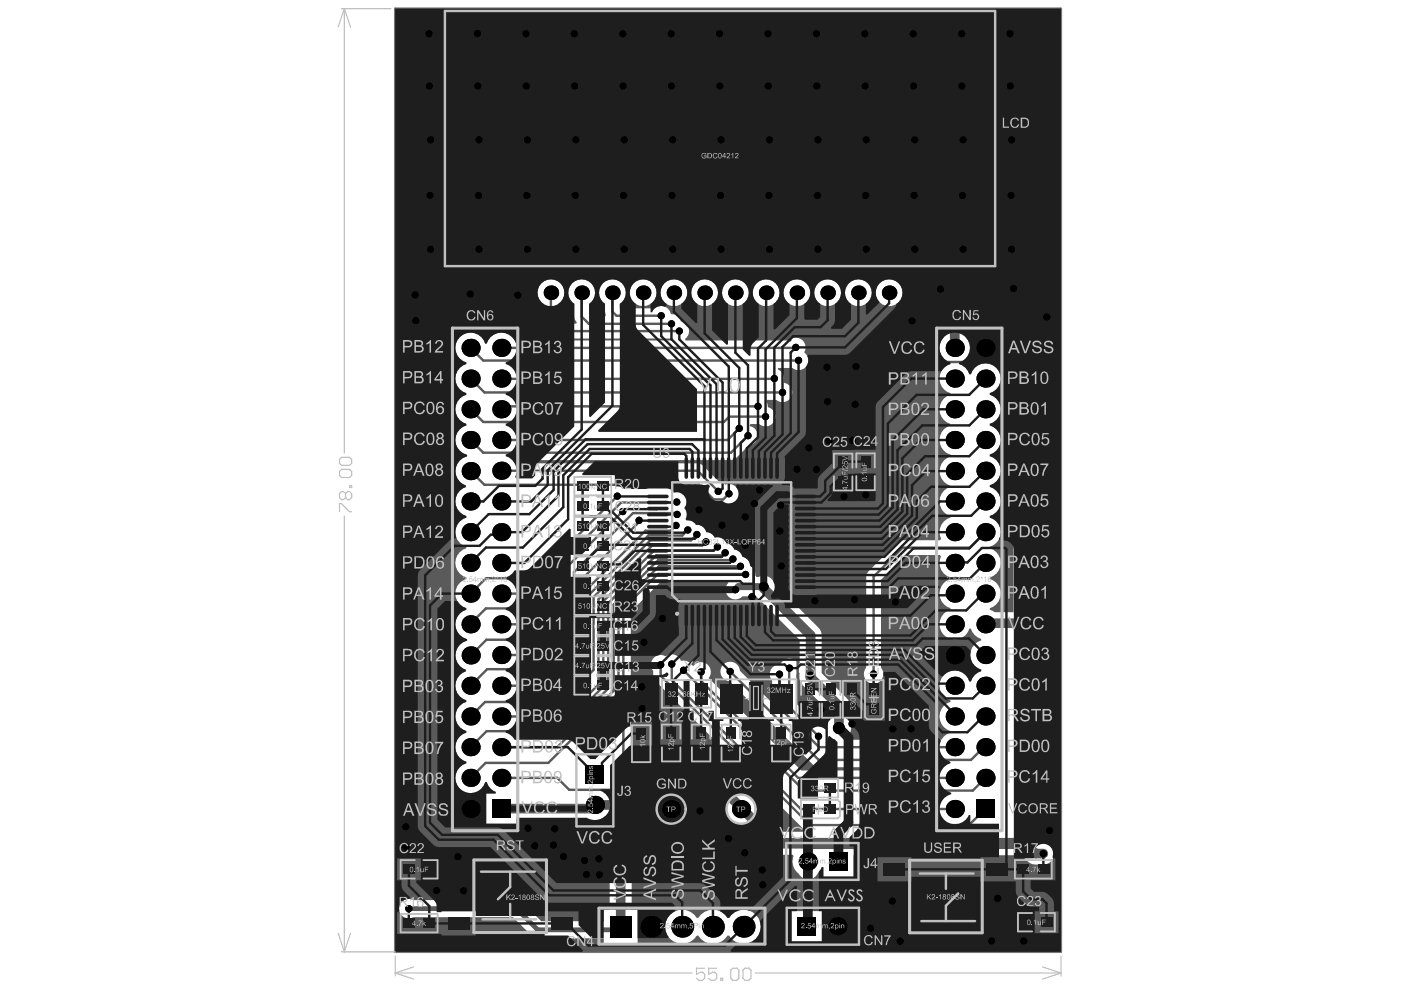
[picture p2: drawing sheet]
<svg xmlns="http://www.w3.org/2000/svg" width="297mm" height="210mm" viewBox="0 0 297 210" stroke-linecap="round" stroke-linejoin="round" font-family="sans-serif">
<path d="M224.9 1.8h-141.1v200h141.1v-200" fill="none" stroke="#787878" stroke-width=".51"/>
<g fill="#5a5a5a">
<path d="M204.8 69.3h9.6l.5 .5v60h-4l-1-.5v-.4a3.2 3.2 0 0 0 2.3-3 3.2 3.2 0 0 0-2.3-3.1v-.4a3.2 3.2 0 0 0 2.3-3.1 3.2 3.2 0 0 0-2.3-3v-.4a3.2 3.2 0 0 0 2.3-3.1 3.2 3.2 0 0 0-2.3-3.1v-.3a3.2 3.2 0 0 0 2.3-3.1 3.2 3.2 0 0 0-2.3-3.1v-.3a3.2 3.2 0 0 0 2.3-3.1 3.2 3.2 0 0 0-2.3-3.1v-.3a3.2 3.2 0 0 0 2.3-3.1 3.2 3.2 0 0 0-2.3-3.1v-.3a3.2 3.2 0 0 0 2.3-3.1 3.2 3.2 0 0 0-2.3-3.1v-.3a3.2 3.2 0 0 0 1.3-5.4 3.2 3.2 0 0 0-5.3 1.4h-.4a3.2 3.2 0 0 0-2.2-2.2v-.4a3.2 3.2 0 0 0 1.5-5.3z"/>
<path d="M169.2 142.6l.3 .1a2.98 2.98 0 0 0 .7 2.6l5.3 5.3v2.7l-.2 1.2-.3 .1-.4-.3-.9-.2-4.8-4.9v-6.1z"/>
<path d="M133.7 129.7l6.5-6.4h14.1l.1 .2a2.11 2.11 0 0 0 0 3 2.11 2.11 0 0 0 3-.1h2.9l9.2 9.3v4.9l-.3 .1a2.05 2.05 0 0 0-1.9-1.1 2.05 2.05 0 0 0-1.8 1.3 2.04 2.04 0 0 0-2.1 1.1 2.04 2.04 0 0 0 .3 2.3v4.3l-.3 .1-6.5-6.5a2.06 2.06 0 0 0-2.2-1.9 2.06 2.06 0 0 0-2 2 2.06 2.06 0 0 0 1.9 2.1l17.9 17.8 .5 .4 .6 .1h26.1l.2 .3-.3 .4h-29.7l-19.7-19.6a2.05 2.05 0 0 0-.2-2.9 2.05 2.05 0 0 0-2.9 .3l-.4-.1a2.05 2.05 0 0 0-2.3-1 2.1 2.1 0 0 0-3.3-1 2.06 2.06 0 0 0-2.6 .5 2.06 2.06 0 0 0 0 2.7l.1 1.6 .4 .5 31.6 31.6-.1 .3h-5l-5.2-5.2a3.1 3.1 0 0 0-2.7-2.7l-6.1-6.1-1.1-.6h-13.3l-1 .6-2.1 2-.3-.1z"/>
<path d="M83.8 1.8h141.1v200h-141.1zM185.7 62.1a2.85 2.85 0 0 0 5.7 0 2.85 2.85 0 0 0-5.7 0zM179.1 62.1a2.85 2.85 0 0 0 5.7 0 2.85 2.85 0 0 0-5.7 0zM172.6 62.1a2.85 2.85 0 0 0 5.7 0 2.85 2.85 0 0 0-5.7 0zM166.1 62.1a2.85 2.85 0 0 0 5.7 0 2.85 2.85 0 0 0-5.7 0zM159.6 62.1a2.85 2.85 0 0 0 5.7 0 2.85 2.85 0 0 0-5.7 0zM153.1 62.1a2.85 2.85 0 0 0 5.7 0 2.85 2.85 0 0 0-5.7 0zM146.6 62.1a2.85 2.85 0 0 0 5.6 0 2.85 2.85 0 0 0-5.6 0zM140 62.1a2.85 2.85 0 0 0 5.7 0 2.85 2.85 0 0 0-5.7 0zM133.5 62.1a2.85 2.85 0 0 0 5.7 0 2.85 2.85 0 0 0-5.7 0zM97.5 71.5a3.2 3.2 0 0 0 1.4 5.3v.4l-.7 .3a3.2 3.2 0 0 0-1.6 3.1 3.2 3.2 0 0 0 2.3 2.8v.3l-.7 .3a3.2 3.2 0 0 0-1.6 3.2 3.2 3.2 0 0 0 2.3 2.7v.3l-.7 .3a3.2 3.2 0 0 0-1.6 3.3 3.2 3.2 0 0 0 2.4 2.6v.4a3.2 3.2 0 0 0-2.4 3 3.2 3.2 0 0 0 2.1 3.1v.4l-.5 .2a3.2 3.2 0 0 0-1.6 3.2 3.2 3.2 0 0 0 2.3 2.7v.3l-.7 .3a3.2 3.2 0 0 0-1.6 3.2 3.2 3.2 0 0 0 2.3 2.7v.4l-.7 .2a3.2 3.2 0 0 0-1.6 3.2 3.2 3.2 0 0 0 2.3 2.7v.4l-.7 .3a3.2 3.2 0 0 0-1.6 3.1 3.2 3.2 0 0 0 2.3 2.7v.4l-.7 .3a3.2 3.2 0 0 0-1.6 3.2 3.2 3.2 0 0 0 2.4 2.7v.3a3.2 3.2 0 0 0-2.4 3 3.2 3.2 0 0 0 2.1 3.2v.3l-.5 .3a3.2 3.2 0 0 0-1.6 3.2 3.2 3.2 0 0 0 2.3 2.7v.3l-.7 .3a3.2 3.2 0 0 0-1.6 3.2 3.2 3.2 0 0 0 2.3 2.7v.3l-.7 .3a3.2 3.2 0 0 0-1.6 3.2 3.2 3.2 0 0 0 2.3 2.7v.3l-.7 .3a3.2 3.2 0 0 0-.4 5.4 3.2 3.2 0 0 0 5.1-1.7h.3a3 3 0 0 0 1.9 2.1v.3h-2v6.4h6.4v-.8h15.8a3.2 3.2 0 0 0 3.1-.8h.8l.1 19.9h-1.3v2.4h-13.2l-4-3.9-.4-.3-.9-.3h-21.8a2.07 2.07 0 0 0-3.1 1.8 2.07 2.07 0 0 0 3.1 1.9h21.1l3.9 3.9 .8 .5h14.5v1.2h7.2v-7.2h-1.3l-.1-21.8 4.9-4.8h10.1l5.1 5v.3a3.2 3.2 0 0 0 3.4 3.2l6.3 6.1 1.2 .3h3.3l.2 .3-.2 .3a3.3 3.3 0 0 0 1.2 3.5 2.35 2.35 0 0 0 2.2 1.1 2.35 2.35 0 0 0 2-1.5l.7-1.1 .4 .1v2h6.4v-4.6h35.6l1.3 1.3a4.4 4.4 0 0 0 5 0 2.4 2.4 0 0 0 .3-2.9 2.4 2.4 0 0 0-2.7-1l-1-1v-109.5a7.8 7.8 0 0 0-3-3.3l-1.1-.3-12.4 .1a4.7 4.7 0 0 0-2.9 3.5v3.3l-.5 .6a3.2 3.2 0 0 0 1.9 4.7v.4l-.7 .3a3.2 3.2 0 0 0-1.6 3.1 3.2 3.2 0 0 0 2.3 2.8v.3l-.7 .3a3.2 3.2 0 0 0-1.6 3.2 3.2 3.2 0 0 0 2.3 2.7v.3l-.7 .3a3.2 3.2 0 0 0-1.6 3.3 3.2 3.2 0 0 0 2.5 2.6l-.1 .4a3.2 3.2 0 0 0-2.4 3 3.2 3.2 0 0 0 2.2 3.1v.4l-.6 .2a3.2 3.2 0 0 0-1.6 3.2 3.2 3.2 0 0 0 2.3 2.7v.3l-.7 .3a3.2 3.2 0 0 0-1.3 4.2l-.2 .3h-7.9l-.6 .2-.5 .3-6.2 6.2-.3 .5-.2 .6v19.3a2.06 2.06 0 0 0 .2 2.8 2.06 2.06 0 0 0 2.8 0 2.06 2.06 0 0 0 .2-2.8v-18.7l5.2-5.2h7.3l.2 .3a3.2 3.2 0 0 0 2 4.4v.4l-.7 .3a3.2 3.2 0 0 0-1.6 3.1 3.2 3.2 0 0 0 2.3 2.7v.4l-.7 .3a3.2 3.2 0 0 0-.4 5.3 3.2 3.2 0 0 0 5.1-1.6h.4a3.2 3.2 0 0 0 2.1 2.2v.3l-.7 .3a3.2 3.2 0 0 0-1.6 3.2 3.2 3.2 0 0 0 2.3 2.7v.3l-.7 .3a3.1 3.1 0 0 0-1.4 1.9h-.4a3.2 3.2 0 0 0-5.4-1.4 3.2 3.2 0 0 0 1.4 5.4v.3l-.7 .3a3.2 3.2 0 0 0-1.6 3.2 3.2 3.2 0 0 0 2.3 2.7v.3l-1.4 .8-.5 .7h-20.2l-.1-.3 .4-.3a2.53 2.53 0 0 0 .5-2.9v-3.6l-.3-1.2-5.7-5.8v-8l-.3-1.2-9.8-9.8a2.3 2.3 0 0 0-3.3-1.4h-.4l-.3-.3a2 2 0 0 0-1-2 2.16 2.16 0 0 0-1.7-2 2.02 2.02 0 0 0-1.7-1.5 1.96 1.96 0 0 0-1.7-1.3 2.02 2.02 0 0 0-2.5-1.2 2.05 2.05 0 0 0-1.7-1.2 2.03 2.03 0 0 0-2.2-1.5 2.48 2.48 0 0 0-2.1-1.1l-.1-.2 .2-.4a2.01 2.01 0 0 0-.5-1.9 2.19 2.19 0 0 0-.5-3.1v-.2h3l3.1 2.9a4 4 0 0 0 4-.6 2.09 2.09 0 0 0 1.9-2.5 2.09 2.09 0 0 0-2.9-1.5l-.4-.3-.8-.3-3.5-3.4-.5-.3-.6-.2h-38.8l-.3-.4 .2-.2h46l.6-.2 .5-.3 2.7-2.7a2.05 2.05 0 0 0 1.9-1.9 2.05 2.05 0 0 0-1.7-2.1l.1-.5h1.9l.3 .2a2.07 2.07 0 0 0 2.9-1 2.07 2.07 0 0 0-1.4-2.8l-.1-.7-.2-.5 .1-.3h2a2.06 2.06 0 0 0 3.2-.7 2.06 2.06 0 0 0-1.5-2.9l-.1-.4a2.04 2.04 0 0 0-1.3-2.5l.1-.3h3a2.05 2.05 0 0 0 3-.3 2.05 2.05 0 0 0-.5-3 2.07 2.07 0 0 0-.5-2.7 2.07 2.07 0 0 0-2.7 .2h-22l-.1-.3a2.08 2.08 0 0 0 .8-2.2 2.08 2.08 0 0 0-1.6-1.6 2.04 2.04 0 0 0-2.2-1.5 2.04 2.04 0 0 0-3.3-1.2h-7.5v-1a2.84 2.84 0 0 0 .6-4.2 2.84 2.84 0 0 0-4.3 0 2.84 2.84 0 0 0 .6 4.2v1.7l.2 .7-.2 .3h-2.8l-.6-.6v-2.1l.4-.3a2.84 2.84 0 0 0-.1-4.2 2.84 2.84 0 0 0-4.1 .4 2.84 2.84 0 0 0 .7 4.1v2.7l.1 .6 .4 .6-.1 .3h-2.5l-1.3-1.3v-2.9a2.84 2.84 0 0 0 .5-4.2 2.84 2.84 0 0 0-4.2 0 2.84 2.84 0 0 0 .5 4.2l.2 4.2 2.5 2.7 .5 .3 .6 .2 23.6 .1-.2 .3h-33.3a3.2 3.2 0 0 0-3.2-1.7 3.2 3.2 0 0 0-2.7 2.3h-.3l-.3-.7a3.2 3.2 0 0 0-5.1-.6zM142.1 193.9a3.6 3.6 0 0 0 .3 5.5 3.6 3.6 0 0 0 5.4-1h.2a3.7 3.7 0 0 0 6.3 0h.2a3.6 3.6 0 0 0 5.5 .9 3.6 3.6 0 0 0 0-5.6 3.6 3.6 0 0 0-5.5 .9h-.2a3.7 3.7 0 0 0-6.3 0h-.2a3.7 3.7 0 0 0-5.7-.7zM167.8 193.2v6.4h6.4v-6.4z"/>
<circle cx="99.8" cy="145.4" r=".26"/>
</g>
<path d="M99.8 132.2v.2" fill="none" stroke="#5a5a5a" stroke-width=".51"/>
<circle cx="99.8" cy="73.8" r=".26" fill="#5a5a5a"/>
<g fill="none" stroke="#5a5a5a" stroke-width=".51">
<path d="M129.8 66.1l.9 .8M106.3 80.3h.1M106.9 86.2l-.6 .6M132 108.5h.1M135.5 110.3v.3l-.4 .5M143.3 108.8l.3 .3M143.3 111.4l-1.1 1.1M143.5 106.4l-.1 .1M145.8 112.4l-1.2 1.2M147.8 113.3l-1.3 1.3M152.1 116l-.8 .7M153.7 117.2l-.4 .5h-.5"/>
<path d="M122.7 132.4l-3.2 3.2M144.9 142.1h.1M148.6 142.5v1.9M119.5 181.6h-.1M138.4 196.8l-.3 .3"/>
</g>
<path d="M131.6 196.5l-.6 .6" fill="none" stroke="#5a5a5a" stroke-width="1"/>
<circle cx="149.7" cy="114.9" r=".26" fill="#5a5a5a"/>
<path d="M151.3 105.9h2" fill="none" stroke="#5a5a5a" stroke-width=".51"/>
<circle cx="159.4" cy="126.5" r=".26" fill="#5a5a5a"/>
<path d="M164.2 80.3h-.1M155.4 118.5l-.2 .2M158 121.7l.1 .1M167.4 141.7h-.1" fill="none" stroke="#5a5a5a" stroke-width=".51"/>
<circle cx="165.3" cy="106.9" r=".26" fill="#5a5a5a"/>
<path d="M169.3 76.4h.1M165.3 106.9l.2 .2M174.1 150.4l-.2 .1h-2.4M177.6 196.4l.2 .2M184.4 196.6l.2 .2" fill="none" stroke="#5a5a5a" stroke-width=".51"/>
<path d="M171.9 143.1l-.1 .5M171.3 178.9v.1" fill="none" stroke="#5a5a5a" stroke-width="2.1"/>
<circle cx="208.9" cy="164.9" r=".26" fill="#5a5a5a"/>
<path d="M208.6 158.4h.3" fill="none" stroke="#5a5a5a" stroke-width=".51"/>
<path d="M209.2 132.1l-.3 .3" fill="none" stroke="#5a5a5a" stroke-width="2.1"/>
<circle cx="208.9" cy="112.8" r=".26" fill="#5a5a5a"/>
<path d="M161.9 124.4v.4M171.9 134.7v8.4M177.9 149.7v4.7M131.5 171.2l.1 25.3M137.7 163.9h12.1M164.8 178.9h6.5M171.3 179v5.1M219.5 181h1.7" fill="none" stroke="#5a5a5a" stroke-width="2.1"/>
<g fill="none" stroke="#5a5a5a" stroke-width=".51">
<path d="M99.8 73.8l2.7 2.6M116.8 62.1v5.9M129.8 62.1v4M202.4 73.4v.4M99.8 80.3l2.9 2.9M99.8 99.9l2.9 2.9M158.6 92.4l-3.6 3.6M183.6 87.3v17.6M120.6 119.9v5.2M131.7 106.5h11.7M134.2 108.8h9.1M136.8 112.5h5.4"/>
<path d="M137.5 113.6h7.1M137.9 114.6h8.6M138.3 115.7h10.6M138.7 116.7h12.6M121.7 121.3v9l-2.1 2.1M122.7 123.4v9M123.8 125.6v10.3M124.8 126.2v13.1M125.9 126.6v15.4l-3.4 3.4M126.9 127.1v18M127.9 127.5v18.1M128.9 127.9v18.1"/>
<path d="M130.1 128.2v18.3M131.1 128.6v18.3M132.2 129v36.9l-1.6 1.6M169.1 136.2v12M185.2 122.3v20.6M103.3 141.9l-3.5 3.5M140.1 140.9v2.4M142.4 140.8v3.4M167.3 141.7v8.2"/>
</g>
<path d="M156.6 124.4l-.7 .6M138.1 175.7v20.8" fill="none" stroke="#5a5a5a" stroke-width="1.5"/>
<circle cx="171.3" cy="179" r="1.03" fill="#5a5a5a"/>
<path d="M169.1 148.2l2.4 2.3" fill="none" stroke="#5a5a5a" stroke-width=".51"/>
<circle cx="154.8" cy="142.4" r=".26" fill="#5a5a5a"/>
<path d="M156.6 124.4h5.3M142.3 171.6l-4.2 4.1" fill="none" stroke="#5a5a5a" stroke-width="1.5"/>
<g fill="none" stroke="#5a5a5a" stroke-width=".51">
<path d="M102.5 76.4h66.8M106.3 73.8h62.4M116.8 68l2.2 2.2h25M123.3 62.1v5l1.5 1.6h17.6M130.7 66.9h9.5M208.9 73.8l-3 3h-11.8l-10.5 10.5M99.8 86.8l2.7 2.7h51l1.1-1.2h7.7M99.8 93.3l2.7 2.7h52.5M102.7 83.2h63.2M106.3 99.8h41.6l4.4 4.4M106.4 80.3h57.7M106.9 86.2h53.8"/>
<path d="M156.7 90.8l-2.4 2.5h-48M102.7 102.8h45.5l3.1 3.1M130.9 105.2l-17.4 17.4h-10.5l-3.2 3.3M131.7 106.5l-19.3 19.4h-6.1M132 108.5l-11.4 11.4M134.2 108.8l-12.5 12.5M135.1 111.1l-12.4 12.3M136.8 112.5l-13 13.1M137.5 113.6l-12.7 12.6M137.9 114.6l-12 12M138.3 115.7l-11.4 11.4M138.7 116.7l-10.8 10.8"/>
<path d="M149.7 114.9l-.8 .8M152.8 117.7h-13.7l-10.2 10.2M154.6 104.7l-1.3 1.2M154.6 118.7h.1M155.2 118.7h-15.6l-9.5 9.5M159.9 106.8h5.2l.2 .1M208.9 112.8l-3.2 3.3h-14.3l-6.2 6.2M106.3 132.4h13.3M119.5 135.6h-16.4l-3.3 3.4M120.6 125.1l-3.9 3.9h-13.7l-3.2 3.2M123.8 135.9l-2.9 3h-14.6M124.8 139.3l-2.5 2.6h-19"/>
<path d="M157 120.1h-17.3l-8.6 8.5M158 121.7h-18.5l-7.3 7.3M159.4 126.5l9.7 9.7M202.5 139h-7.3l-14.5 14.5M106.3 145.4h16.2M126.9 145.1l-3.7 3.7h-20.4l-3 3.1M127.9 145.6l-6.3 6.3h-15.3M128.9 146l-9 9h-16.7l-3.4 3.4M130.1 146.5l-12 11.9h-11.8M131.1 146.9l-14.8 14.9h-13.3l-3.2 3.1M140.1 143.3l31.7 31.6h33.7l3.4-3.5M142.4 144.2l27.4 27.3h32.7"/>
<path d="M144.9 142.1l25.6 25.5h35.7l2.7-2.7M148.6 144.4l20.6 20.5h33.2M154.8 142.4l18.8 18.7h32.3l2.7-2.7M165.3 142.9v7.1l8.4 8.4h28.7M167.3 149.9l6.2 6.2M99.8 171.5l-2.7 2.8v7.3h22.3M106.3 164.9h11.8l2.6 2.6h9.9M177.8 196.6h6.6"/>
</g>
<path d="M202.4 73.4v-5.2l1.2-1.2h11.8l1.8 1.8v109.9M161.9 124.8l10 9.9M209.2 132.1h8M171.8 143.6l6.1 6.1M106.3 171.4h19.8M137.7 163.9l-6.7 6.8h-4.9M149.8 163.9l14.8 14.8M164.6 178.7l.2 .2M164.6 178.7h52.6M217.2 178.7l2.3 2.3M217.2 178.7l-.3 .3h-45.6M171.3 182.1v1.3" fill="none" stroke="#5a5a5a" stroke-width="2.1"/>
<path d="M86.7 192.6h22.8l4.5 4.5h17" fill="none" stroke="#5a5a5a" stroke-width="1"/>
<g fill="#000">
<circle cx="91" cy="7.1" r=".77"/>
<circle cx="91" cy="18.2" r=".77"/>
<circle cx="101.2" cy="7.1" r=".77"/>
<circle cx="101.3" cy="18.2" r=".77"/>
<circle cx="111.5" cy="7.1" r=".77"/>
<circle cx="111.6" cy="18.2" r=".77"/>
<circle cx="121.8" cy="7.1" r=".77"/>
<circle cx="121.8" cy="18.2" r=".77"/>
<circle cx="132" cy="7.1" r=".77"/>
<circle cx="132.1" cy="18.2" r=".77"/>
<circle cx="142.3" cy="7.1" r=".77"/>
<circle cx="142.4" cy="18.2" r=".77"/>
<circle cx="152.6" cy="7.1" r=".77"/>
<circle cx="152.6" cy="18.2" r=".77"/>
<circle cx="162.8" cy="7.1" r=".77"/>
<circle cx="162.9" cy="18.2" r=".77"/>
<circle cx="173.1" cy="7.1" r=".77"/>
<circle cx="173.2" cy="18.2" r=".77"/>
<circle cx="183.4" cy="7.1" r=".77"/>
<circle cx="183.4" cy="18.2" r=".77"/>
<circle cx="193.6" cy="7.1" r=".77"/>
<circle cx="193.7" cy="18.2" r=".77"/>
<circle cx="203.9" cy="7.1" r=".77"/>
<circle cx="204" cy="18.2" r=".77"/>
<circle cx="214.2" cy="7.1" r=".77"/>
<circle cx="214.2" cy="18.2" r=".77"/>
<circle cx="91.3" cy="29.6" r=".77"/>
<circle cx="101.6" cy="29.6" r=".77"/>
<circle cx="111.8" cy="29.6" r=".77"/>
<circle cx="122.1" cy="29.6" r=".77"/>
<circle cx="132.4" cy="29.6" r=".77"/>
<circle cx="142.6" cy="29.6" r=".77"/>
<circle cx="152.9" cy="29.6" r=".77"/>
<circle cx="163.1" cy="29.6" r=".77"/>
<circle cx="173.4" cy="29.6" r=".77"/>
<circle cx="183.7" cy="29.6" r=".77"/>
<circle cx="193.9" cy="29.6" r=".77"/>
<circle cx="204.2" cy="29.6" r=".77"/>
<circle cx="214.5" cy="29.6" r=".77"/>
<circle cx="91.2" cy="41.4" r=".77"/>
<circle cx="91.3" cy="52.9" r=".77"/>
<circle cx="101.4" cy="41.4" r=".77"/>
<circle cx="101.6" cy="52.9" r=".77"/>
<circle cx="111.7" cy="41.4" r=".77"/>
<circle cx="111.8" cy="52.9" r=".77"/>
<circle cx="122" cy="41.4" r=".77"/>
<circle cx="122.1" cy="52.9" r=".77"/>
<circle cx="132.2" cy="41.4" r=".77"/>
<circle cx="132.4" cy="52.9" r=".77"/>
<circle cx="142.5" cy="41.4" r=".77"/>
<circle cx="142.6" cy="52.9" r=".77"/>
<circle cx="152.8" cy="41.4" r=".77"/>
<circle cx="152.9" cy="52.9" r=".77"/>
<circle cx="163" cy="41.4" r=".77"/>
<circle cx="163.1" cy="52.9" r=".77"/>
<circle cx="173.3" cy="41.4" r=".77"/>
<circle cx="173.4" cy="52.9" r=".77"/>
<circle cx="183.6" cy="41.4" r=".77"/>
<circle cx="183.7" cy="52.9" r=".77"/>
<circle cx="193.8" cy="41.4" r=".77"/>
<circle cx="193.9" cy="52.9" r=".77"/>
<circle cx="204.1" cy="41.4" r=".77"/>
<circle cx="204.2" cy="52.9" r=".77"/>
<circle cx="214.3" cy="41.4" r=".77"/>
<circle cx="214.5" cy="52.9" r=".77"/>
<circle cx="88" cy="62.5" r=".77"/>
<circle cx="88.2" cy="68" r=".77"/>
<circle cx="99.7" cy="62.3" r=".77"/>
<circle cx="99.8" cy="73.8" r="1.92"/>
<circle cx="106.3" cy="73.8" r="1.92"/>
<circle cx="109.8" cy="62.6" r=".77"/>
<circle cx="116.8" cy="62.1" r="1.54"/>
<circle cx="123.3" cy="62.1" r="1.54"/>
<circle cx="129.8" cy="62.1" r="1.54"/>
<circle cx="136.4" cy="62.1" r="1.54"/>
<circle cx="140.2" cy="66.9" r=".77"/>
<circle cx="142.4" cy="68.7" r=".77"/>
<circle cx="142.9" cy="62.1" r="1.54"/>
<circle cx="144" cy="70.2" r=".77"/>
<circle cx="149.4" cy="62.1" r="1.54"/>
<circle cx="155.9" cy="62.1" r="1.54"/>
<circle cx="162.4" cy="62.1" r="1.54"/>
<circle cx="168.7" cy="73.7" r=".77"/>
<circle cx="169" cy="62.1" r="1.54"/>
<circle cx="169.3" cy="76.4" r=".77"/>
<circle cx="175.3" cy="77.8" r=".77"/>
<circle cx="175.5" cy="62.1" r="1.54"/>
<circle cx="181.5" cy="77.7" r=".77"/>
<circle cx="182" cy="62.1" r="1.54"/>
<circle cx="188.5" cy="62.1" r="1.54"/>
<circle cx="193.4" cy="68" r=".77"/>
<circle cx="199.4" cy="61.3" r=".77"/>
<circle cx="202.4" cy="73.8" r="1.92"/>
<circle cx="208.9" cy="73.8" r="1.92"/>
<circle cx="214.9" cy="61.2" r=".77"/>
<circle cx="221.9" cy="67.2" r=".77"/>
<circle cx="99.8" cy="86.8" r="1.92"/>
<circle cx="99.8" cy="80.3" r="1.92"/>
<circle cx="99.8" cy="93.3" r="1.92"/>
<circle cx="99.8" cy="99.9" r="1.92"/>
<circle cx="106.3" cy="86.8" r="1.92"/>
<circle cx="106.3" cy="80.3" r="1.92"/>
<circle cx="106.3" cy="93.3" r="1.92"/>
<circle cx="106.3" cy="99.8" r="1.92"/>
<circle cx="156.7" cy="90.8" r=".77"/>
<circle cx="158.6" cy="92.4" r=".77"/>
<circle cx="160.7" cy="86.2" r=".77"/>
<circle cx="162.3" cy="88.3" r=".77"/>
<circle cx="164.2" cy="80.3" r=".77"/>
<circle cx="165.9" cy="83.2" r=".77"/>
<circle cx="169" cy="99.5" r=".77"/>
<circle cx="171.5" cy="95" r=".77"/>
<circle cx="173.1" cy="99.5" r=".77"/>
<circle cx="175.5" cy="85.2" r=".77"/>
<circle cx="175.7" cy="93.4" r=".77"/>
<circle cx="180.7" cy="93.4" r=".77"/>
<circle cx="181.3" cy="85.7" r=".77"/>
<circle cx="202.4" cy="93.3" r="1.92"/>
<circle cx="202.4" cy="80.3" r="1.92"/>
<circle cx="202.4" cy="86.8" r="1.92"/>
<circle cx="202.5" cy="99.9" r="1.92"/>
<circle cx="208.9" cy="80.3" r="1.92"/>
<circle cx="208.9" cy="93.3" r="1.92"/>
<circle cx="208.9" cy="86.8" r="1.92"/>
<circle cx="208.9" cy="99.8" r="1.92"/>
<circle cx="99.8" cy="112.8" r="1.92"/>
<circle cx="99.8" cy="119.3" r="1.92"/>
<circle cx="99.8" cy="106.3" r="1.92"/>
<circle cx="106.3" cy="106.3" r="1.92"/>
<circle cx="106.3" cy="112.8" r="1.92"/>
<circle cx="106.3" cy="119.3" r="1.92"/>
<circle cx="130.9" cy="105.2" r=".77"/>
<circle cx="132" cy="108.5" r=".77"/>
<circle cx="135.5" cy="110.3" r=".77"/>
<circle cx="143.3" cy="111.4" r=".77"/>
<circle cx="143.5" cy="106.4" r=".77"/>
<circle cx="143.6" cy="109.1" r=".77"/>
<circle cx="145.8" cy="112.4" r=".77"/>
<circle cx="147.8" cy="113.3" r=".77"/>
<circle cx="148.2" cy="108.1" r=".77"/>
<circle cx="149.7" cy="114.9" r=".77"/>
<circle cx="152.1" cy="116" r=".77"/>
<circle cx="152.3" cy="104.2" r=".77"/>
<circle cx="153.1" cy="111.4" r=".77"/>
<circle cx="153.7" cy="117.2" r=".77"/>
<circle cx="154.6" cy="104.7" r=".77"/>
<circle cx="155.4" cy="118.5" r=".77"/>
<circle cx="158" cy="109.6" r=".77"/>
<circle cx="158" cy="115.6" r=".77"/>
<circle cx="159.9" cy="106.8" r=".77"/>
<circle cx="161" cy="103.9" r=".77"/>
<circle cx="165.3" cy="112.6" r=".77"/>
<circle cx="165.5" cy="107.1" r=".77"/>
<circle cx="178.9" cy="105.3" r=".77"/>
<circle cx="183.6" cy="104.9" r=".77"/>
<circle cx="202.4" cy="112.8" r="1.92"/>
<circle cx="202.4" cy="119.3" r="1.92"/>
<circle cx="202.4" cy="106.3" r="1.92"/>
<circle cx="208.9" cy="119.3" r="1.92"/>
<circle cx="208.9" cy="112.8" r="1.92"/>
<circle cx="208.9" cy="106.3" r="1.92"/>
<circle cx="99.8" cy="132.4" r="1.92"/>
<circle cx="99.8" cy="125.9" r="1.92"/>
<circle cx="99.8" cy="139" r="1.92"/>
<circle cx="106.3" cy="138.9" r="1.92"/>
<circle cx="106.3" cy="132.4" r="1.92"/>
<circle cx="106.3" cy="125.9" r="1.92"/>
<circle cx="136.5" cy="136.2" r=".77"/>
<circle cx="140.4" cy="131.1" r=".77"/>
<circle cx="155.9" cy="125" r=".77"/>
<circle cx="157" cy="120.1" r=".77"/>
<circle cx="158.1" cy="121.8" r=".77"/>
<circle cx="159.4" cy="126.5" r=".77"/>
<circle cx="161.9" cy="124.4" r="1.03"/>
<circle cx="165.7" cy="120" r=".77"/>
<circle cx="172.8" cy="127.4" r=".77"/>
<circle cx="181.2" cy="127.1" r=".77"/>
<circle cx="189.8" cy="127.7" r=".77"/>
<circle cx="202.4" cy="125.9" r="1.92"/>
<circle cx="202.4" cy="132.4" r="1.92"/>
<circle cx="202.5" cy="139" r="1.92"/>
<circle cx="208.9" cy="125.9" r="1.92"/>
<circle cx="208.9" cy="138.9" r="1.92"/>
<circle cx="208.9" cy="132.4" r="1.92"/>
<circle cx="99.8" cy="151.9" r="1.92"/>
<circle cx="99.8" cy="158.4" r="1.92"/>
<circle cx="99.8" cy="145.4" r="1.92"/>
<circle cx="106.3" cy="151.9" r="1.92"/>
<circle cx="106.3" cy="145.4" r="1.92"/>
<circle cx="106.3" cy="158.4" r="1.92"/>
<circle cx="136.1" cy="145.6" r=".77"/>
<circle cx="136.1" cy="150.2" r=".77"/>
<circle cx="140.1" cy="140.9" r=".77"/>
<circle cx="142.4" cy="140.8" r=".77"/>
<circle cx="144.9" cy="142.1" r=".77"/>
<circle cx="148.7" cy="142.5" r=".77"/>
<circle cx="154.8" cy="142.4" r=".77"/>
<circle cx="165.3" cy="142.9" r=".77"/>
<circle cx="167.4" cy="141.7" r=".77"/>
<circle cx="171.8" cy="143.2" r=".77"/>
<circle cx="173.5" cy="156.1" r=".77"/>
<circle cx="174.1" cy="150.4" r=".77"/>
<circle cx="177.9" cy="154.4" r="1.28"/>
<circle cx="180.7" cy="153.5" r=".77"/>
<circle cx="185.2" cy="142.9" r=".77"/>
<circle cx="189.3" cy="154.6" r=".77"/>
<circle cx="193.2" cy="154.5" r=".77"/>
<circle cx="202.4" cy="158.4" r="1.92"/>
<circle cx="202.4" cy="151.9" r="1.92"/>
<circle cx="202.4" cy="145.4" r="1.92"/>
<circle cx="208.9" cy="151.9" r="1.92"/>
<circle cx="208.9" cy="158.4" r="1.92"/>
<circle cx="208.9" cy="145.4" r="1.92"/>
<circle cx="86" cy="179.6" r=".77"/>
<circle cx="86" cy="175.3" r=".77"/>
<circle cx="99.8" cy="164.9" r="1.92"/>
<circle cx="99.8" cy="171.5" r="1.92"/>
<circle cx="106.3" cy="164.9" r="1.92"/>
<circle cx="112" cy="175.6" r=".77"/>
<circle cx="113.4" cy="179.3" r=".77"/>
<circle cx="117.3" cy="179.2" r=".77"/>
<circle cx="117.6" cy="175.7" r=".77"/>
<circle cx="126.1" cy="170.7" r="1.92"/>
<circle cx="142.3" cy="171.6" r="1.92"/>
<circle cx="148.4" cy="171.9" r=".77"/>
<circle cx="154.5" cy="177.8" r=".77"/>
<circle cx="157.1" cy="171.6" r="1.92"/>
<circle cx="202.4" cy="164.9" r="1.92"/>
<circle cx="202.5" cy="171.5" r="1.92"/>
<circle cx="208.9" cy="164.9" r="1.92"/>
<circle cx="222.5" cy="176.1" r=".77"/>
<circle cx="86.7" cy="192.6" r=".77"/>
<circle cx="92.6" cy="188.8" r=".77"/>
<circle cx="97.1" cy="181.6" r=".77"/>
<circle cx="98.3" cy="188.9" r=".77"/>
<circle cx="119.5" cy="181.6" r=".77"/>
<circle cx="123.9" cy="182.5" r=".77"/>
<circle cx="124.3" cy="185.4" r=".77"/>
<circle cx="127" cy="182.1" r=".77"/>
<circle cx="127.1" cy="185.5" r=".77"/>
<circle cx="138.1" cy="196.5" r="2.31"/>
<circle cx="144.6" cy="196.5" r="2.31"/>
<circle cx="151.2" cy="196.5" r="2.31"/>
<circle cx="157.7" cy="196.5" r="2.31"/>
<circle cx="157.9" cy="180.8" r=".77"/>
<circle cx="161.6" cy="184.4" r=".77"/>
<circle cx="161.7" cy="187.6" r=".77"/>
<circle cx="171.3" cy="182.6" r="1.92"/>
<circle cx="177.6" cy="196.4" r="1.92"/>
<circle cx="184.6" cy="196.8" r=".77"/>
<circle cx="189.2" cy="191" r=".77"/>
<circle cx="190.9" cy="199.6" r=".77"/>
<circle cx="210.2" cy="199.5" r=".77"/>
<circle cx="211.5" cy="190.5" r=".77"/>
<circle cx="217" cy="199.5" r=".77"/>
<circle cx="221.2" cy="181" r=".77"/>
</g>
<g fill="#000">
<path d="M104.4 169.5h3.8v3.9h-3.8z" fill-rule="evenodd"/>
<path d="M124.2 162.2h3.9v3.9h-3.9z" fill-rule="evenodd"/>
<path d="M207 169.5h3.9v3.9h-3.9z" fill-rule="evenodd"/>
<path d="M129.3 194.2h4.6v4.6h-4.6z" fill-rule="evenodd"/>
<path d="M169.1 194.5h3.9v3.8h-3.9z" fill-rule="evenodd"/>
<path d="M175.9 180.7h3.8v3.9h-3.8z" fill-rule="evenodd"/>
</g>
<g fill="#1e1e1e">
<path d="M176.5 102.6l2.2-2.1 6.9-.1v5.7l-.1 .2h-10l-.1-.3a2.91 2.91 0 0 0 1.1-3.4z"/>
<path d="M194.8 138.2l1.5-1.2h8.5l1 1a3.2 3.2 0 0 0 2.2 4v.3a3.2 3.2 0 0 0-2.1 2.2h-.4a3.2 3.2 0 0 0-5.6-1.1h-.4l-4.8-4.9z"/>
<path d="M130.4 121.2l1.9-.1 2.9-2.7h.7l.1 1.6-.1 .6 .1 .7a1.95 1.95 0 0 0 .3 1.9l-.1 .4a1.97 1.97 0 0 0-1.2 1.8v3.6l-1.4 1.3h-3.2z"/>
<path d="M175.6 156.2l.3-.1 1.7 1.3v7.4h-4.2v4.5h-4.3v-3.8l5.6-5.5 .3-.5 .1-2.1 .4-.8z"/>
<path d="M164 108.7l1.7-1.8h1.4l.2 .3-.1 1.9 .1 .6-.1 .7 .1 .6-.1 .7 .1 .6-.1 .6 .1 .7-.1 .6 .1 .7-.1 .6 .1 .7-.1 .6 .1 .6-.1 .7 .1 .6-.1 .7 .1 .6-.1 .6 .1 .7-.1 .6 .1 .7-.1 .6 .1 .6a1.66 1.66 0 0 0 1.6 2.4l19.7-.1 .6-.2 .5-.3 1.4-1.4h8l.2 .3-.1 .1-2.5 .2-.5 .3-3.8 3.8h-26a1.71 1.71 0 0 0-2.3-1.8l-.4-.2-.3-.3a1.11 1.11 0 0 1 .5-1.1 2.29 2.29 0 0 0 .1-2.2z"/>
<path d="M123.4 100.5l2.7-2.7h17.7v3.4a1.67 1.67 0 0 0 2.3 1.5l.7 .1 .6-.1 2 .1 .6-.1 .3 .1 .2 .3a2.11 2.11 0 0 0 .2 2.5 2.11 2.11 0 0 0 2.4 .5 2.06 2.06 0 0 0 2.9 .1 2.06 2.06 0 0 0 .1-2.9v-.5l.3-.1 .7 .1 .6-.1 .6 .1 .7-.1 1.9 .1 .6-.1 .7 .1 .6-.1 1 .1 .1 .3-3.4 3.3-.5 .9-.1 13-.3 .1-.5-.4a2.31 2.31 0 0 0-1.7-2 2.02 2.02 0 0 0-1.7-1.5 1.96 1.96 0 0 0-1.7-1.3 2.02 2.02 0 0 0-2.5-1.2 2.05 2.05 0 0 0-1.7-1.2 2.03 2.03 0 0 0-2.2-1.5 2.48 2.48 0 0 0-2.1-1.1l-.1-.2a2.01 2.01 0 0 0-.3-2.3 2.1 2.1 0 0 0 .1-2.4 2.1 2.1 0 0 0-2.3-.9 1.68 1.68 0 0 0-1.5-.8l-9.1 .1a1.94 1.94 0 0 0-1.7-.5l-.2-.3v-2.1h-6.9z"/>
<path d="M130.4 134.4h4.1l1-.3 3.3-3.2 .3-1.1v-3.6h2a1.95 1.95 0 0 0 1.6 .9h1.5l.1 .3-.3 .3-.2 .9 .1 6.1-4.2 4.2-.5 .2h-8.8z"/>
<path d="M83.8 1.8h141.1v200h-69.9l-.1-.3 1.6-1.6 .2 .1a3.6 3.6 0 0 0 4.4-4.7l7.5-7.5h.4v5.4h-1.2v6.4h6.4v-6.4h-.6v-8.4l.6-1 .4 .1v2h6.4v-6.5h-.9v-1.9l1.8-1.9 .3-1.2v-18a3.7 3.7 0 0 0-1.9-2.9 2.57 2.57 0 0 0-2.9-1.7 2.57 2.57 0 0 0-2.1 2.7l-.3 .1a2.06 2.06 0 0 0-2.9 0 2.06 2.06 0 0 0-.1 2.8v.9l-5.5 5.5-.4 .5-.1 .6v21l-7.1 7.2a3.7 3.7 0 0 0-4.4 1.5h-.3l-.5-.7-1-.6v-1.8l-.1-.6-.3-.5-3.2-3-.6-.2h-30.5l-11.4-11.3-.5-.3-.6-.2h-11.1l-1.7-1.6v-44.8l1.7-1.6h2.6a3.1 3.1 0 0 0 1.9 1.5v.4l-.7 .3a3.2 3.2 0 0 0-1.6 3.2 3.2 3.2 0 0 0 2.4 2.7v.3a3.2 3.2 0 0 0-2.4 3 3.2 3.2 0 0 0 2.1 3.2v.3l-.5 .3a3.2 3.2 0 0 0-1.6 3.2 3.2 3.2 0 0 0 2.3 2.7v.3l-.7 .3a3.2 3.2 0 0 0-1.6 3.2 3.2 3.2 0 0 0 2.3 2.7v.3l-.7 .3a3.2 3.2 0 0 0-1.6 3.2 3.2 3.2 0 0 0 2.3 2.7v.3l-.7 .3a3.2 3.2 0 0 0-.4 5.4 3.2 3.2 0 0 0 5.1-1.7h.3a3 3 0 0 0 1.9 2.1v.3h-2v6.4h6.4v-1.2h14.9a3.2 3.2 0 0 0 4.6-1.3 3.2 3.2 0 0 0-1.7-4.4l.1-.3h1.9v-5.1l4.1-4.1 .2-.1h4.7v-5.1h-4.7v1l-.9 .4-6.4 6.5h-1.2l-3.6-3.6-.5-.3-.6-.2h-11.3a3.1 3.1 0 0 0-1.9-1.5v-.3a3.2 3.2 0 0 0 2.3-3.1 3.2 3.2 0 0 0-2.3-3.1v-.3a3.2 3.2 0 0 0 2.3-3.1 3.2 3.2 0 0 0-2.3-3.1v-.3a3.2 3.2 0 0 0 2.3-3.1 3.2 3.2 0 0 0-2.3-3.1v-.3a3.2 3.2 0 0 0 2.3-3.1 3.2 3.2 0 0 0-2.3-3.1v-.4a3.2 3.2 0 0 0 2.3-3 3.2 3.2 0 0 0-2.3-3.1v-.4a3.1 3.1 0 0 0 1.9-1.5h2.1l.6-.1 .5-.3 8.4-8.4 .3 .1v1.7h4.3v1.7l-2 2.1h-2.3v4.6h4.3v25.4h5.1v-4.6h9.5h.5l.9-.5 .4 .1v.4l-.3 .4h-1.6v7.2h.9v2.2h-.7v5h4.6v-5h-.7v-2.2h1v-6.4l1-.4 .3 .2v6.6h.9v2.2h-.8v5h4.7v-5h-.8v-2.2h1.1v1.8h2.1v.4h-.8v5h4.7v-5h-.8v-.4h2.3v-7.8l.2-.2h2.9v8h2.2v.4h-.8v5h4.7v-5h-.8v-.4h2.1v-3.6l.2-.3h11.3l2.2 2.1v2.1h4.6v-9.3l-.3-.4v-.4l.2-.2h2.3l7.1 7.1 .1 4.9a5.5 5.5 0 0 0 2.3 2.2l.2 .4-.2 .5a3.2 3.2 0 0 0 2.2 3.9v.3l-.7 .3a3.2 3.2 0 0 0-1.6 3.3 3.2 3.2 0 0 0 2.5 2.7l-.1 .3a3.2 3.2 0 0 0-1.6 5.2 3.2 3.2 0 0 0 5.4-.8h.3v1.8h6.1v7.2h-3.9v.9h-14.7v-.9h-7.1v5.1h7.1v-1h14.7v1h7.5l.1 2.7a4.4 4.4 0 0 0 4.8 2.6v1h-.9v4.7h5v-4.7h-.9a3.4 3.4 0 0 0-4.3-4.1l-.7-.7v-1.8h5.3v-4.6h-.5l-.2-.3a2.06 2.06 0 0 0-1.9-2.8 2.06 2.06 0 0 0-1.9 2.8l-.2 .3h-4l-.1-.2v-65.3l-.2-.6a2.42 2.42 0 0 0-2.8-1.3l-.2-.3 .3-.6a3.2 3.2 0 0 0-2.2-4v-.3a3.2 3.2 0 0 0 2.3-3.1 3.2 3.2 0 0 0-2.3-3.1v-.3a3.2 3.2 0 0 0 2.3-3.1 3.2 3.2 0 0 0-2.3-3.1v-.3a3.2 3.2 0 0 0 2.3-3.1 3.2 3.2 0 0 0-2.3-3.1v-.3a3.2 3.2 0 0 0 2.3-3.1 3.2 3.2 0 0 0-2.3-3.1v-.3a3.2 3.2 0 0 0 1.3-5.4 3.2 3.2 0 0 0-5.3 1.4h-.4a3.2 3.2 0 0 0-2.2-2.2v-.4a3.2 3.2 0 0 0 1.8-4.9 3.2 3.2 0 0 0-5.3 0 3.2 3.2 0 0 0 1.7 4.9v.4l-1.4 .8-.5 .7h-6.4l-.6 .1-.5 .4-6 6-.3 .5-.2 .6v9.1h-9.2v2.8l-2.9 3.1-.2 2.2-.2 .1h-4.6l-.1-.1a2.85 2.85 0 0 0-2.6-.6l-.1-.4 .5-.5 .2-.8-.1-4.4 4.1-4.1 .4-.5 .1-.6v-13.9a1.97 1.97 0 0 0 .3-2.1l.2-.4h7.8l.6-.1 .5-.3 9.3-9.4 .5-1 .4-.3a2.85 2.85 0 0 0 0-4.1 2.85 2.85 0 0 0-4 .1 2.85 2.85 0 0 0 0 4l-2.6 2.6-.3-.1v-2.2l.4-.3a2.84 2.84 0 0 0-.1-4.2 2.84 2.84 0 0 0-4.1 .4 2.84 2.84 0 0 0 .6 4.1v3.4l-1.9 1.9h-2.2l-.1-.3 .7-.9 .1-.6v-3.5a2.84 2.84 0 0 0 .6-4.2 2.84 2.84 0 0 0-4.3 0 2.84 2.84 0 0 0 .6 4.2v2.8l-.6 .6h-2.6l-.2-.3v-3.1a2.84 2.84 0 0 0 .6-4.2 2.84 2.84 0 0 0-4.3 0 2.84 2.84 0 0 0 .6 4.2v2.4l-3.1 3.1-.3-.1v-5.4a2.84 2.84 0 0 0 .6-4.2 2.84 2.84 0 0 0-4.3 0 2.84 2.84 0 0 0 .6 4.2v7.1l-1.6 1.8-.2 2-.3 .2-1.3-1.4v-9.7a2.84 2.84 0 0 0 .6-4.2 2.84 2.84 0 0 0-4.3 0 2.84 2.84 0 0 0 .5 4.2v8.6l-.3 .1-3-3.1v-5.6a2.84 2.84 0 0 0 .5-4.2 2.84 2.84 0 0 0-4.2 0 2.84 2.84 0 0 0 .5 4.2v4l-.3 .1-3-3.1v-1a2.84 2.84 0 0 0 .5-4.2 2.84 2.84 0 0 0-4.3 0 2.84 2.84 0 0 0 .6 4.2v.4l-.3 .3a2.02 2.02 0 0 0-2.7 1.1h-.4v-1.8a2.84 2.84 0 0 0 .6-4.2 2.84 2.84 0 0 0-4.3 0 2.84 2.84 0 0 0 .6 4.2v4.5l.1 .6 .4 .5 12.5 12.5v9.1h-20.9l-.1-.3 4.2-4.2 .3-.5 .1-.6v-21.6l.5-.3a2.84 2.84 0 0 0-.2-4.2 2.84 2.84 0 0 0-4.1 .4 2.84 2.84 0 0 0 .7 4.1v21l-3.1 3-.3-.1v-23.9a2.84 2.84 0 0 0 .6-4.2 2.84 2.84 0 0 0-4.3 0 2.84 2.84 0 0 0 .6 4.2v26l-7.9 7.9-.3 .5-.1 .6v1.4l-.7 .6h-3.4l-.2-.3a3.2 3.2 0 0 0-2-4.4v-.3a3.2 3.2 0 0 0 2.3-3.1 3.2 3.2 0 0 0-2.3-3.1v-.3a3.2 3.2 0 0 0 2.3-3.1 3.2 3.2 0 0 0-2.3-3.1v-.3a3.2 3.2 0 0 0 2.3-3.1 3.2 3.2 0 0 0-2.3-3.1v-.4a3.2 3.2 0 0 0 1.4-5.3 3.2 3.2 0 0 0-5.4 1.3h-.3l-.3-.7a3.2 3.2 0 0 0-5.4-.4 3.2 3.2 0 0 0 1.7 5.1v.4l-.7 .3a3.2 3.2 0 0 0-1.6 3.1 3.2 3.2 0 0 0 2.3 2.8v.3l-.7 .3a3.2 3.2 0 0 0-1.6 3.2 3.2 3.2 0 0 0 2.3 2.7v.3l-.7 .3a3.2 3.2 0 0 0-1.6 3.3 3.2 3.2 0 0 0 2.4 2.6v.4a3.2 3.2 0 0 0-2.4 3 3.2 3.2 0 0 0 2.1 3.1v.4l-.5 .2a3.2 3.2 0 0 0-1.6 3.2 3.2 3.2 0 0 0 2.3 2.7v.3l-.7 .3a3.2 3.2 0 0 0-1.5 3.9l-.1 .3-.8 .1-.5 .3-6.3 6.3-.3 .5-.1 .6v53.1l.1 .6 .3 .6 3.4 3.2 .6 .1h11l11.3 11.3 .5 .4 .6 .1h26.1l.6 .6v1.3a3.5 3.5 0 0 0-1.4 5.3l-.1 .3h-6.4v-6h-7.2v6h-2.6l-2.7-2.8v-2.9h-7.2v1h-14.6v-1h-7.2l-.2 .2h-.9v-1.3l-.1-.6-.4-.5-3.8-3.8v-.6h.9v-4.6h-5v4.6h.9l.2 1.8 1.7 1.9-.2 .3a2.04 2.04 0 0 0-2.1 2.5l-.2 .3h-.3v4.6h9.3l.2 .4h7.2v-1h14.6v1h4.9l3.2 3.1-.1 .3h-39.7zM114 62.1a2.85 2.85 0 0 0 5.7 0 2.85 2.85 0 0 0-5.7 0zM153.9 171.6a3.2 3.2 0 0 0 6.5 0 3.2 3.2 0 0 0-6.5 0z"/>
</g>
<path d="M117.4 99.9v4M106.3 119.3v.1M106.3 112.8l-.5 .6h-1.8M115 101.5l-1.5 1.5M91 195.7l.1 .1" fill="none" stroke="#1e1e1e" stroke-width=".51"/>
<circle cx="119.1" cy="195.8" r=".26" fill="#1e1e1e"/>
<path d="M119.5 184l-.3 .3M119.5 180.8v.8" fill="none" stroke="#1e1e1e" stroke-width="2.1"/>
<path d="M120.5 115.8l-.5 .5M120 123l1.2 1.2M127.6 162.5l-1.2 1.2h-.7l.4 .5" fill="none" stroke="#1e1e1e" stroke-width=".51"/>
<path d="M126.1 170.7h-.7l-.7 .7" fill="none" stroke="#1e1e1e" stroke-width="1.3"/>
<circle cx="127.8" cy="115.5" r=".26" fill="#1e1e1e"/>
<g fill="none" stroke="#1e1e1e" stroke-width=".51">
<path d="M142.4 68.7v3.2M127.8 115.5h-.2l-3.1 3.1v.3l-.8 .8M127.8 107.2h.2M129.3 108.5h.5M130.9 105.2v.1M132 108.5h.1M132.5 107.9l-.5 .6M135.5 110.3l.1 .1M139.4 107.8h.1M139.5 116.8h.1M143.3 111.4h-.3l-.2 .3h-3.3M143.5 106.4l-4 .1"/>
<path d="M143.5 109.1h-4M143.6 109.1h-.1M137.6 124.5l-.6 .6M139.5 124.5h2l.5 .5h.7M139.5 123.2h-.1M139.5 121.9h.1M142.7 146.8l-.4 .4M148.6 142.5v3.3M148.8 147.1l-.2 .1"/>
</g>
<circle cx="144.9" cy="142.1" r=".26" fill="#1e1e1e"/>
<g fill="none" stroke="#1e1e1e" stroke-width=".51">
<path d="M155.9 74.8l2.7 2.6M168.2 71.3l-.9 .8M145.1 96.2l.4 .5v2.5M146.2 95.2l.6 .6v3.4M148.1 95.5v3.7M156.7 90.8l-.9 1M158.3 95.1v4.1M158.6 92.4l-1.5 1.5M160.9 95.6v3.6M162.2 95.8v3.4M163.5 96v3.2M164.8 96.2v3"/>
<path d="M145.8 112.4h-.2l-.6 .5M147.8 113.3v.5l-.5 .4M152.1 116h.1M152.1 116l-.8 .8M153.2 100.7v2.9l-.7 .7-.2-.1M153.7 117.2l-.7 .9M155.4 118.5v.2M156.9 123.2l.6 .6M158.1 121.8l-.1 .1M159.6 126.7v3.8M161.9 126.2l-1 1.1v3.2M163.5 133.8l.9 .9"/>
<path d="M155.1 148.1l-.2 .2M165.6 148.1l.1 .1M165.7 159.7l-.2 .1M167.1 141.7h1.9"/>
</g>
<circle cx="167.3" cy="72.1" r=".26" fill="#1e1e1e"/>
<path d="M171.8 158.7l-1 1M171.6 164.2v2.8" fill="none" stroke="#1e1e1e" stroke-width=".51"/>
<circle cx="171.8" cy="146.1" r=".26" fill="#1e1e1e"/>
<path d="M170.8 106.5h3.3M170.8 105.3h3.1M175 101.9v2.3M171.8 143.2v2.9M176 171.6h-.1M177.7 196.9l-.1 .1" fill="none" stroke="#1e1e1e" stroke-width=".51"/>
<circle cx="177.9" cy="154.4" r="1.03" fill="#1e1e1e"/>
<g fill="none" stroke="#1e1e1e" stroke-width=".51">
<path d="M178.8 97.9v.2M178.8 102.2h-1.8l-.9 .9M183.5 102.2h-.1M188.2 107.2l-1.9 1.9M205.1 119.2l-2.7 .1M190.4 122.6l-1.8 1.9M202.4 125.9l-.3 .3M176.2 150.4v.2M183.7 149.3h.8l.8 .8v.2M185.2 142.9l.1 3.1M198.5 153.9l1.3 1.4M202 144.9l.4 .5"/>
<path d="M208.5 151.9h.4M189.6 195.9l-1 1"/>
</g>
<circle cx="208.9" cy="138.9" r=".26" fill="#1e1e1e"/>
<path d="M208.4 125.9h.5" fill="none" stroke="#1e1e1e" stroke-width=".51"/>
<circle cx="208.9" cy="86.8" r=".26" fill="#1e1e1e"/>
<g fill="none" stroke="#1e1e1e" stroke-width=".51">
<path d="M123.3 62.1v29l-8.3 8.3v2.1M129.8 62.1v23.9l-13.7 13.7v3.1l-3.5 3.5h-6.3M136.4 62.1v6.8l13 13v17.3M140.2 66.9v4.3l10.4 10.5v17.5M142.4 71.9l9.5 9.6v17.7M142.9 62.1v4l11.6 11.6 .1 27M144 70.2v1.8l9.2 9.1v19.6M149.4 62.1v8.6l7.3 7.3v12.8M155.9 62.1v12.7M158.6 77.4v15M162.4 62.1v10.1l-1.7 1.7v18.8l-2.4 2.4M167.3 72.1l-1.4 1.5v18.5l-3.7 3.7"/>
<path d="M169 62.1v5.4l-6.7 6.6v18.7l-2.7 2.7 .1 4.9M169.3 76.4v15.2l-4.5 4.6M175.5 62.1v5.8l-1.5 1.5h-5.5l-4.3 4.3v18.7l-3.3 3.2M182 62.1v6.3l-2.8 2.9h-11M188.5 62.1v2.2l-9.3 9.4h-10.5l-1.1 1v17.1l-4.1 4.2M145.1 96.2h-19.7l-4.9 5v8.9l-9.3 9.3h-4.9M146.2 95.2h-21.2l-5.6 5.6v6.7l-8.5 8.6h-7.9l-3.2 3.2M148.1 95.5l-1.4-1.3h-22.1l-6.2 6.1v4.8l-7.7 7.7h-4.4M149.4 93.1h-25.2l-6.8 6.8M154.5 99.2h.1M155.8 91.8v7.4M157.1 93.9v5.3"/>
<path d="M178.8 97.9h4.7M178.8 98.1l-3.8 3.8M202.4 86.8h-6.6l-6.5 6.5v14.3l-2.8 2.8h-15.7M202.4 80.3h-9.2l-6 6v20.4l-1.1 1.1h-15.3M202.4 93.3h-7.2l-3.9 3.9v11.3l-4.5 4.4h-16M202.5 99.9h-6.1l-3 3v6.4l-6.2 6.2h-16.4M208.9 86.8l-3.4 3.4h-10l-5.2 5.2v12.6l-3.6 3.7h-15.9M208.9 99.8l-3.4 3.4h-8.1l-3 3v3.5l-7.1 7.1h-16.5M208.9 93.3l-3.4 3.4h-9.4l-3.8 3.8v8.4l-5.3 5.3h-16.2M208.9 80.3l-3.4 3.4h-11.2l-6.1 6.1v17.4M104 113.4l-2.3 2.3h-5.3l-6.3 6.3v53.1l2.9 2.9h11.6l11.8 11.8h26.7l1.5 1.5v5.2M113.5 103h-7.7l-3.3 3.3h-2.7"/>
<path d="M117.4 103.9l-5.2 5.1h-8.6l-3.8 3.8M120 116.3v6.7M120.5 115.8h3M123.5 119.7h.2M123.5 109.7l.2-.1h5.7l4.7 4.6h13.2M123.5 103.1v8.3M127.8 103.1v4.1M127.8 111.4v4.1h21.6l.3-.3v-.3M128 107.2l1.3 1.3M129.8 108.5l4.4 4.4h10.8M130.9 105.3h8.6M135.6 110.4h3.9"/>
<path d="M139.4 107.8l-.2 .1h-6.7M139.5 118.1h13.5M151.3 116.8h-16.7l-2.9 2.9h-3.9v8.2M154.5 101.1h.1M155.4 118.7l-.7 .7h-15.2M159.8 106.9v19.1M159.9 106.8l-.1 .1v17l-.2-.1h-2.1M166 106.5h4.8M166.9 105.3h3.9M170.8 109.1h15.5M175 104.2l-1.1 1.1M176.1 103.1v1.5l-2 1.9"/>
<path d="M178.8 102.2h4.6M183.5 102.2l.1 2.7M202.4 106.3h-3.1l-11.8 11.8h-16.7M202.4 112.8h-6.8l-7.8 7.8h-17M202.4 119.3h-10.4l-3.8 3.9h-17.4M205.1 119.2l3.1-3h4.9l.3 .3v66.8l-1 1M208.9 106.3l-3 3.1h-8.2l-10 10h-16.9M208.9 119.3l-3.2 3.3h-15.3M208.9 112.8l-3.4 3.5h-11.9l-5.6 5.6h-17.2M99.8 125.9h-6.1l-2.5 2.5v46l2.5 2.6h11.8l11.8 11.8h31.2l2.7 2.7v5M121.2 124.2h2.3M136.5 123.2h2.9"/>
<path d="M137 125.1v.3M137.6 124.5h1.9M139.5 123.2h17.4M139.5 121.9h18.5M145.5 130.5v4.8l-5.4 5.5-.2 .3M146.8 130.5v5.9l-4.4 4.4M148.1 130.5v8.5l-5.4 5.3v2.5M149.4 130.5h.1M149.4 130.5v11.2l-.8 .8M150.6 130.5v7.7l4.2 4.2v5.5l.3 .2M151.9 130.5v5.2l7.2 7.2h6.2v4.9l.3 .3M153.2 130.5v5.1l5.3 5.3h7.9l.7 .8"/>
<path d="M154.5 130.5v4.9l4.5 4.5h31.8l11.6 11.5v.5M155.8 130.5v4.7l3.6 3.6h31.9l9.2 9.3h5.7l2.7-2.7M157 120.1l-.5 .4h-16.9l-.1 .1M157.1 130.5v4.6l2.7 2.7h32l7.1 7.1h3.1M158.3 130.5v4.4l1.9 1.9h34l1.4-1.4h9.8l3.5 3.5M159.6 130.5h.1M161.9 124.4v1.8M162.2 130.5v3.5l1.7 1.8h29.6l3.4-3.4h5.5M163.4 130.5v1.5M163.5 130.5v3.3M170.8 124.5h17.8M202.1 126.2h-4.8l-4.3 4.3h-28.2"/>
<path d="M208.4 125.9l-3.5 3.5h-6.5l-5.4 5.3h-28.6M106.3 158.4h14.1l5.3 5.3M135.9 155.5h-2l-6.3 6.3v.7M135.9 159.8h29.6M142.3 147.2v8.2M148.6 147.2v8.2M148.6 145.8l.8 .7-.6 .6M154.9 148.3v7.1M165.7 148.2v7.2M165.7 159.7h5.1M169 141.7l.8-.8h20.6l8.1 8.1v4.9M171.8 146.1h4.4"/>
<path d="M173.5 156.1v2.8l-5.9 6v21.7l-13.9 13.9h-28.9l-4.7-4.7M176.2 150.6l-.9 1v8.9l-3.7 3.7M180.7 150.4h-8.9v8.3M180.7 153.5v-2.9l3.9 3.9v42.3M180.7 146.1v.2l3 3M208.5 151.9l-3.4 3.4h-5.3M171.5 167.1l.1-.1v.1M175.8 171.2l-.1 .1M176 167.1v4.5M86.7 192.6v3.1M86.7 184.3v3.5l4.3 4.3v3.6M91.1 195.8h28"/>
<path d="M97.1 181.6v2.5l.1 .2h-6.2M184.6 196.9h4M189.6 184.3h27.3v4.7l1.7 1.7h2.4l.9 .8v4M217.6 195.5l-.3 .4h-27.7M221.2 181v3.3"/>
</g>
<path d="M177.9 154.4l2 2v18l-2.1 2.2v6M142.3 171.6l-4.7 4.6h-13.5l-4.6 4.6M171.4 171.6l-.1 24.9-.2 .2 .2 .1M171.4 171.6h.2M171.4 171.6h.1M119.1 184.3h.1M119.5 181.6v2.4" fill="none" stroke="#1e1e1e" stroke-width="2.1"/>
<path d="M166.9 104.9h-2l-3 2.9v16.6M123.5 124.2v21.1M137 125.4v4.4l-2.5 2.6h-6.4l-.3 .3v4.2M142.7 125h13.2M135.9 159.8v5.4l6.4 6.4M139.9 141.1h-12.1v4.2" fill="none" stroke="#1e1e1e" stroke-width="1.5"/>
<path d="M136.5 123.2l-2.1 2.1v4.6l-.6 .6h-10.3" fill="none" stroke="#1e1e1e" stroke-width="1"/>
<path d="M106.3 171.4h18.4" fill="none" stroke="#1e1e1e" stroke-width="1.3"/>
<g fill="#000">
<circle cx="91" cy="7.1" r=".77"/>
<circle cx="91" cy="18.2" r=".77"/>
<circle cx="101.2" cy="7.1" r=".77"/>
<circle cx="101.3" cy="18.2" r=".77"/>
<circle cx="111.5" cy="7.1" r=".77"/>
<circle cx="111.6" cy="18.2" r=".77"/>
<circle cx="121.8" cy="7.1" r=".77"/>
<circle cx="121.8" cy="18.2" r=".77"/>
<circle cx="132" cy="7.1" r=".77"/>
<circle cx="132.1" cy="18.2" r=".77"/>
<circle cx="142.3" cy="7.1" r=".77"/>
<circle cx="142.4" cy="18.2" r=".77"/>
<circle cx="152.6" cy="7.1" r=".77"/>
<circle cx="152.6" cy="18.2" r=".77"/>
<circle cx="162.8" cy="7.1" r=".77"/>
<circle cx="162.9" cy="18.2" r=".77"/>
<circle cx="173.1" cy="7.1" r=".77"/>
<circle cx="173.2" cy="18.2" r=".77"/>
<circle cx="183.4" cy="7.1" r=".77"/>
<circle cx="183.4" cy="18.2" r=".77"/>
<circle cx="193.6" cy="7.1" r=".77"/>
<circle cx="193.7" cy="18.2" r=".77"/>
<circle cx="203.9" cy="7.1" r=".77"/>
<circle cx="204" cy="18.2" r=".77"/>
<circle cx="214.2" cy="7.1" r=".77"/>
<circle cx="214.2" cy="18.2" r=".77"/>
<circle cx="91.3" cy="29.6" r=".77"/>
<circle cx="101.6" cy="29.6" r=".77"/>
<circle cx="111.8" cy="29.6" r=".77"/>
<circle cx="122.1" cy="29.6" r=".77"/>
<circle cx="132.4" cy="29.6" r=".77"/>
<circle cx="142.6" cy="29.6" r=".77"/>
<circle cx="152.9" cy="29.6" r=".77"/>
<circle cx="163.1" cy="29.6" r=".77"/>
<circle cx="173.4" cy="29.6" r=".77"/>
<circle cx="183.7" cy="29.6" r=".77"/>
<circle cx="193.9" cy="29.6" r=".77"/>
<circle cx="204.2" cy="29.6" r=".77"/>
<circle cx="214.5" cy="29.6" r=".77"/>
<circle cx="91.2" cy="41.4" r=".77"/>
<circle cx="91.3" cy="52.9" r=".77"/>
<circle cx="101.4" cy="41.4" r=".77"/>
<circle cx="101.6" cy="52.9" r=".77"/>
<circle cx="111.7" cy="41.4" r=".77"/>
<circle cx="111.8" cy="52.9" r=".77"/>
<circle cx="122" cy="41.4" r=".77"/>
<circle cx="122.1" cy="52.9" r=".77"/>
<circle cx="132.2" cy="41.4" r=".77"/>
<circle cx="132.4" cy="52.9" r=".77"/>
<circle cx="142.5" cy="41.4" r=".77"/>
<circle cx="142.6" cy="52.9" r=".77"/>
<circle cx="152.8" cy="41.4" r=".77"/>
<circle cx="152.9" cy="52.9" r=".77"/>
<circle cx="163" cy="41.4" r=".77"/>
<circle cx="163.1" cy="52.9" r=".77"/>
<circle cx="173.3" cy="41.4" r=".77"/>
<circle cx="173.4" cy="52.9" r=".77"/>
<circle cx="183.6" cy="41.4" r=".77"/>
<circle cx="183.7" cy="52.9" r=".77"/>
<circle cx="193.8" cy="41.4" r=".77"/>
<circle cx="193.9" cy="52.9" r=".77"/>
<circle cx="204.1" cy="41.4" r=".77"/>
<circle cx="204.2" cy="52.9" r=".77"/>
<circle cx="214.3" cy="41.4" r=".77"/>
<circle cx="214.5" cy="52.9" r=".77"/>
<circle cx="88" cy="62.5" r=".77"/>
<circle cx="88.2" cy="68" r=".77"/>
<circle cx="99.7" cy="62.3" r=".77"/>
<circle cx="99.8" cy="73.8" r="1.92"/>
<circle cx="106.3" cy="73.8" r="1.92"/>
<circle cx="109.8" cy="62.6" r=".77"/>
<circle cx="116.8" cy="62.1" r="1.54"/>
<circle cx="123.3" cy="62.1" r="1.54"/>
<circle cx="129.8" cy="62.1" r="1.54"/>
<circle cx="136.4" cy="62.1" r="1.54"/>
<circle cx="140.2" cy="66.9" r=".77"/>
<circle cx="142.4" cy="68.7" r=".77"/>
<circle cx="142.9" cy="62.1" r="1.54"/>
<circle cx="144" cy="70.2" r=".77"/>
<circle cx="149.4" cy="62.1" r="1.54"/>
<circle cx="155.9" cy="62.1" r="1.54"/>
<circle cx="162.4" cy="62.1" r="1.54"/>
<circle cx="168.7" cy="73.7" r=".77"/>
<circle cx="169" cy="62.1" r="1.54"/>
<circle cx="169.3" cy="76.4" r=".77"/>
<circle cx="175.3" cy="77.8" r=".77"/>
<circle cx="175.5" cy="62.1" r="1.54"/>
<circle cx="181.5" cy="77.7" r=".77"/>
<circle cx="182" cy="62.1" r="1.54"/>
<circle cx="188.5" cy="62.1" r="1.54"/>
<circle cx="193.4" cy="68" r=".77"/>
<circle cx="199.4" cy="61.3" r=".77"/>
<circle cx="202.4" cy="73.8" r="1.92"/>
<circle cx="208.9" cy="73.8" r="1.92"/>
<circle cx="214.9" cy="61.2" r=".77"/>
<circle cx="221.9" cy="67.2" r=".77"/>
<circle cx="99.8" cy="86.8" r="1.92"/>
<circle cx="99.8" cy="80.3" r="1.92"/>
<circle cx="99.8" cy="93.3" r="1.92"/>
<circle cx="99.8" cy="99.9" r="1.92"/>
<circle cx="106.3" cy="86.8" r="1.92"/>
<circle cx="106.3" cy="80.3" r="1.92"/>
<circle cx="106.3" cy="93.3" r="1.92"/>
<circle cx="106.3" cy="99.8" r="1.92"/>
<circle cx="156.7" cy="90.8" r=".77"/>
<circle cx="158.6" cy="92.4" r=".77"/>
<circle cx="160.7" cy="86.2" r=".77"/>
<circle cx="162.3" cy="88.3" r=".77"/>
<circle cx="164.2" cy="80.3" r=".77"/>
<circle cx="165.9" cy="83.2" r=".77"/>
<circle cx="169" cy="99.5" r=".77"/>
<circle cx="171.5" cy="95" r=".77"/>
<circle cx="173.1" cy="99.5" r=".77"/>
<circle cx="175.5" cy="85.2" r=".77"/>
<circle cx="175.7" cy="93.4" r=".77"/>
<circle cx="180.7" cy="93.4" r=".77"/>
<circle cx="181.3" cy="85.7" r=".77"/>
<circle cx="202.4" cy="93.3" r="1.92"/>
<circle cx="202.4" cy="80.3" r="1.92"/>
<circle cx="202.4" cy="86.8" r="1.92"/>
<circle cx="202.5" cy="99.9" r="1.92"/>
<circle cx="208.9" cy="80.3" r="1.92"/>
<circle cx="208.9" cy="93.3" r="1.92"/>
<circle cx="208.9" cy="86.8" r="1.92"/>
<circle cx="208.9" cy="99.8" r="1.92"/>
<circle cx="99.8" cy="112.8" r="1.92"/>
<circle cx="99.8" cy="119.3" r="1.92"/>
<circle cx="99.8" cy="106.3" r="1.92"/>
<circle cx="106.3" cy="106.3" r="1.92"/>
<circle cx="106.3" cy="112.8" r="1.92"/>
<circle cx="106.3" cy="119.3" r="1.92"/>
<circle cx="130.9" cy="105.2" r=".77"/>
<circle cx="132" cy="108.5" r=".77"/>
<circle cx="135.5" cy="110.3" r=".77"/>
<circle cx="143.3" cy="111.4" r=".77"/>
<circle cx="143.5" cy="106.4" r=".77"/>
<circle cx="143.6" cy="109.1" r=".77"/>
<circle cx="145.8" cy="112.4" r=".77"/>
<circle cx="147.8" cy="113.3" r=".77"/>
<circle cx="148.2" cy="108.1" r=".77"/>
<circle cx="149.7" cy="114.9" r=".77"/>
<circle cx="152.1" cy="116" r=".77"/>
<circle cx="152.3" cy="104.2" r=".77"/>
<circle cx="153.1" cy="111.4" r=".77"/>
<circle cx="153.7" cy="117.2" r=".77"/>
<circle cx="154.6" cy="104.7" r=".77"/>
<circle cx="155.4" cy="118.5" r=".77"/>
<circle cx="158" cy="109.6" r=".77"/>
<circle cx="158" cy="115.6" r=".77"/>
<circle cx="159.9" cy="106.8" r=".77"/>
<circle cx="161" cy="103.9" r=".77"/>
<circle cx="165.3" cy="112.6" r=".77"/>
<circle cx="165.5" cy="107.1" r=".77"/>
<circle cx="178.9" cy="105.3" r=".77"/>
<circle cx="183.6" cy="104.9" r=".77"/>
<circle cx="202.4" cy="112.8" r="1.92"/>
<circle cx="202.4" cy="119.3" r="1.92"/>
<circle cx="202.4" cy="106.3" r="1.92"/>
<circle cx="208.9" cy="119.3" r="1.92"/>
<circle cx="208.9" cy="112.8" r="1.92"/>
<circle cx="208.9" cy="106.3" r="1.92"/>
<circle cx="99.8" cy="132.4" r="1.92"/>
<circle cx="99.8" cy="125.9" r="1.92"/>
<circle cx="99.8" cy="139" r="1.92"/>
<circle cx="106.3" cy="138.9" r="1.92"/>
<circle cx="106.3" cy="132.4" r="1.92"/>
<circle cx="106.3" cy="125.9" r="1.92"/>
<circle cx="136.5" cy="136.2" r=".77"/>
<circle cx="140.4" cy="131.1" r=".77"/>
<circle cx="155.9" cy="125" r=".77"/>
<circle cx="157" cy="120.1" r=".77"/>
<circle cx="158.1" cy="121.8" r=".77"/>
<circle cx="159.4" cy="126.5" r=".77"/>
<circle cx="161.9" cy="124.4" r="1.03"/>
<circle cx="165.7" cy="120" r=".77"/>
<circle cx="172.8" cy="127.4" r=".77"/>
<circle cx="181.2" cy="127.1" r=".77"/>
<circle cx="189.8" cy="127.7" r=".77"/>
<circle cx="202.4" cy="125.9" r="1.92"/>
<circle cx="202.4" cy="132.4" r="1.92"/>
<circle cx="202.5" cy="139" r="1.92"/>
<circle cx="208.9" cy="125.9" r="1.92"/>
<circle cx="208.9" cy="138.9" r="1.92"/>
<circle cx="208.9" cy="132.4" r="1.92"/>
<circle cx="99.8" cy="151.9" r="1.92"/>
<circle cx="99.8" cy="158.4" r="1.92"/>
<circle cx="99.8" cy="145.4" r="1.92"/>
<circle cx="106.3" cy="151.9" r="1.92"/>
<circle cx="106.3" cy="145.4" r="1.92"/>
<circle cx="106.3" cy="158.4" r="1.92"/>
<circle cx="136.1" cy="145.6" r=".77"/>
<circle cx="136.1" cy="150.2" r=".77"/>
<circle cx="140.1" cy="140.9" r=".77"/>
<circle cx="142.4" cy="140.8" r=".77"/>
<circle cx="144.9" cy="142.1" r=".77"/>
<circle cx="148.7" cy="142.5" r=".77"/>
<circle cx="154.8" cy="142.4" r=".77"/>
<circle cx="165.3" cy="142.9" r=".77"/>
<circle cx="167.4" cy="141.7" r=".77"/>
<circle cx="171.8" cy="143.2" r=".77"/>
<circle cx="173.5" cy="156.1" r=".77"/>
<circle cx="174.1" cy="150.4" r=".77"/>
<circle cx="177.9" cy="154.4" r="1.28"/>
<circle cx="180.7" cy="153.5" r=".77"/>
<circle cx="185.2" cy="142.9" r=".77"/>
<circle cx="189.3" cy="154.6" r=".77"/>
<circle cx="193.2" cy="154.5" r=".77"/>
<circle cx="202.4" cy="158.4" r="1.92"/>
<circle cx="202.4" cy="151.9" r="1.92"/>
<circle cx="202.4" cy="145.4" r="1.92"/>
<circle cx="208.9" cy="151.9" r="1.92"/>
<circle cx="208.9" cy="158.4" r="1.92"/>
<circle cx="208.9" cy="145.4" r="1.92"/>
<circle cx="86" cy="179.6" r=".77"/>
<circle cx="86" cy="175.3" r=".77"/>
<circle cx="99.8" cy="164.9" r="1.92"/>
<circle cx="99.8" cy="171.5" r="1.92"/>
<circle cx="106.3" cy="164.9" r="1.92"/>
<circle cx="112" cy="175.6" r=".77"/>
<circle cx="113.4" cy="179.3" r=".77"/>
<circle cx="117.3" cy="179.2" r=".77"/>
<circle cx="117.6" cy="175.7" r=".77"/>
<circle cx="126.1" cy="170.7" r="1.92"/>
<circle cx="142.3" cy="171.6" r="1.92"/>
<circle cx="148.4" cy="171.9" r=".77"/>
<circle cx="154.5" cy="177.8" r=".77"/>
<circle cx="157.1" cy="171.6" r="1.92"/>
<circle cx="202.4" cy="164.9" r="1.92"/>
<circle cx="202.5" cy="171.5" r="1.92"/>
<circle cx="208.9" cy="164.9" r="1.92"/>
<circle cx="222.5" cy="176.1" r=".77"/>
<circle cx="86.7" cy="192.6" r=".77"/>
<circle cx="92.6" cy="188.8" r=".77"/>
<circle cx="97.1" cy="181.6" r=".77"/>
<circle cx="98.3" cy="188.9" r=".77"/>
<circle cx="119.5" cy="181.6" r=".77"/>
<circle cx="123.9" cy="182.5" r=".77"/>
<circle cx="124.3" cy="185.4" r=".77"/>
<circle cx="127" cy="182.1" r=".77"/>
<circle cx="127.1" cy="185.5" r=".77"/>
<circle cx="138.1" cy="196.5" r="2.31"/>
<circle cx="144.6" cy="196.5" r="2.31"/>
<circle cx="151.2" cy="196.5" r="2.31"/>
<circle cx="157.7" cy="196.5" r="2.31"/>
<circle cx="157.9" cy="180.8" r=".77"/>
<circle cx="161.6" cy="184.4" r=".77"/>
<circle cx="161.7" cy="187.6" r=".77"/>
<circle cx="171.3" cy="182.6" r="1.92"/>
<circle cx="177.6" cy="196.4" r="1.92"/>
<circle cx="184.6" cy="196.8" r=".77"/>
<circle cx="189.2" cy="191" r=".77"/>
<circle cx="190.9" cy="199.6" r=".77"/>
<circle cx="210.2" cy="199.5" r=".77"/>
<circle cx="211.5" cy="190.5" r=".77"/>
<circle cx="217" cy="199.5" r=".77"/>
<circle cx="221.2" cy="181" r=".77"/>
</g>
<g fill="#000">
<path d="M104.4 169.5h3.8v3.9h-3.8z" fill-rule="evenodd"/>
<path d="M124.2 162.2h3.9v3.9h-3.9z" fill-rule="evenodd"/>
<path d="M207 169.5h3.9v3.9h-3.9z" fill-rule="evenodd"/>
<path d="M129.3 194.2h4.6v4.6h-4.6z" fill-rule="evenodd"/>
<path d="M169.1 194.5h3.9v3.8h-3.9z" fill-rule="evenodd"/>
<path d="M175.9 180.7h3.8v3.9h-3.8z" fill-rule="evenodd"/>
</g>
<g fill="#1e1e1e">
<path d="M134.9 158.6h2.1v2.5h-2.1z" fill-rule="evenodd"/>
<path d="M141.3 158.5h2v2.4h-2z" fill-rule="evenodd"/>
<path d="M177.7 101h2.1v2.5h-2.1z" fill-rule="evenodd"/>
<path d="M177.7 96.7h2.1v2.5h-2.1z" fill-rule="evenodd"/>
<path d="M182.5 100.9h2.1v2.5h-2.1z" fill-rule="evenodd"/>
<path d="M182.5 96.6h2.1v2.5h-2.1z" fill-rule="evenodd"/>
<path d="M141.1 144.8h2.5v4.6h-2.5z" fill-rule="evenodd"/>
</g>
<g fill="none" stroke="#1e1e1e" stroke-width=".77">
<path d="M145.5 97.3v3.9M146.8 97.3v3.9M148.1 97.3v3.9M150.6 97.3v3.9M151.9 97.3v3.9M153.2 97.3v3.9M155.8 97.3v3.9M157.1 97.3v3.9M158.3 97.3v3.9M160.9 97.3v3.9M162.2 97.3v3.9M163.5 97.3v3.9"/>
<path d="M145.5 128.6v3.8M146.8 128.6v3.8M148.1 128.6v3.8M150.6 128.6v3.8M151.9 128.6v3.8M153.2 128.6v3.8M155.8 128.6v3.8M157.1 128.6v3.8M158.3 128.6v3.8M160.9 128.6v3.8M162.2 128.6v3.8M163.5 128.6v3.8"/>
</g>
<g fill="#1e1e1e">
<path d="M170.8 149.2h2.1v2.5h-2.1z" fill-rule="evenodd"/>
<path d="M170.8 144.9h2.1v2.5h-2.1z" fill-rule="evenodd"/>
<path d="M134.9 154.3h2.1v2.5h-2.1z" fill-rule="evenodd"/>
<path d="M141.3 154.1h2v2.5h-2z" fill-rule="evenodd"/>
<path d="M85.5 194.7h2.4v2.1h-2.4z" fill-rule="evenodd"/>
<path d="M85.5 183.3h2.4v2.1h-2.4z" fill-rule="evenodd"/>
<path d="M89.8 194.7h2.5v2.1h-2.5z" fill-rule="evenodd"/>
<path d="M95 194.5h4.6v2.6h-4.6z" fill-rule="evenodd"/>
<path d="M89.8 183.3h2.5v2.1h-2.5z" fill-rule="evenodd"/>
<path d="M116.8 194.5h4.6v2.6h-4.6z" fill-rule="evenodd"/>
<path d="M126.6 131.6h2.5v2.1h-2.5z" fill-rule="evenodd"/>
<path d="M122.3 131.6h2.5v2.1h-2.5z" fill-rule="evenodd"/>
<path d="M126.6 127.4h2.5v2.1h-2.5z" fill-rule="evenodd"/>
<path d="M122.3 127.4h2.5v2.1h-2.5z" fill-rule="evenodd"/>
<path d="M126.6 123.2h2.5v2h-2.5z" fill-rule="evenodd"/>
<path d="M122.3 123.2h2.5v2h-2.5z" fill-rule="evenodd"/>
<path d="M122.3 110.5h2.5v2.1h-2.5z" fill-rule="evenodd"/>
<path d="M126.6 110.5h2.5v2.1h-2.5z" fill-rule="evenodd"/>
<path d="M122.3 106.3h2.5v2h-2.5z" fill-rule="evenodd"/>
<path d="M126.6 106.3h2.5v2h-2.5z" fill-rule="evenodd"/>
<path d="M126.6 102h2.5v2.1h-2.5z" fill-rule="evenodd"/>
<path d="M122.3 102h2.5v2.1h-2.5z" fill-rule="evenodd"/>
<path d="M147.6 158.5h2.1v2.4h-2.1z" fill-rule="evenodd"/>
</g>
<path d="M137.6 116.8h3.8M137.6 118.1h3.8M137.6 119.4h3.8M137.6 111.7h3.8M137.6 112.9h3.8M137.6 114.2h3.8M137.6 106.5h3.8M137.6 107.8h3.8M137.6 109.1h3.8M137.6 121.9h3.8M137.6 123.2h3.8M137.6 124.5h3.8" fill="none" stroke="#1e1e1e" stroke-width=".77"/>
<g fill="#1e1e1e">
<path d="M164.6 158.5h2.1v2.4h-2.1z" fill-rule="evenodd"/>
<path d="M153.9 158.5h2.1v2.4h-2.1z" fill-rule="evenodd"/>
<path d="M187.3 194.6h4.7v2.5h-4.7z" fill-rule="evenodd"/>
<path d="M209.1 194.6h4.7v2.5h-4.7z" fill-rule="evenodd"/>
<path d="M216.3 194.5h2.5v2.1h-2.5z" fill-rule="evenodd"/>
<path d="M220.7 194.5h2.4v2.1h-2.4z" fill-rule="evenodd"/>
<path d="M220 183.3h2.5v2.1h-2.5z" fill-rule="evenodd"/>
<path d="M215.7 183.3h2.5v2.1h-2.5z" fill-rule="evenodd"/>
<path d="M95 183h4.6v2.5h-4.6z" fill-rule="evenodd"/>
<path d="M116.8 183h4.6v2.5h-4.6z" fill-rule="evenodd"/>
<path d="M126.6 144.3h2.5v2.1h-2.5z" fill-rule="evenodd"/>
<path d="M122.3 144.3h2.5v2.1h-2.5z" fill-rule="evenodd"/>
<path d="M122.3 140.1h2.5v2h-2.5z" fill-rule="evenodd"/>
<path d="M126.6 140.1h2.5v2h-2.5z" fill-rule="evenodd"/>
<path d="M122.3 135.8h2.5v2.1h-2.5z" fill-rule="evenodd"/>
<path d="M126.6 135.8h2.5v2.1h-2.5z" fill-rule="evenodd"/>
<path d="M126.6 114.7h2.5v2.1h-2.5z" fill-rule="evenodd"/>
<path d="M122.3 114.7h2.5v2.1h-2.5z" fill-rule="evenodd"/>
<path d="M122.3 118.9h2.5v2.1h-2.5z" fill-rule="evenodd"/>
<path d="M126.6 118.9h2.5v2.1h-2.5z" fill-rule="evenodd"/>
<path d="M147.5 144.8h2.6v4.6h-2.6z" fill-rule="evenodd"/>
</g>
<path d="M149.4 97.3v3.9M137.6 115.5h3.8M137.6 105.3h3.8M137.6 110.4h3.8M137.6 120.6h3.8M149.4 128.6v3.8" fill="none" stroke="#1e1e1e" stroke-width=".77"/>
<g fill="#1e1e1e">
<path d="M163.1 145.1h4.9v6.1h-4.9z" fill-rule="evenodd"/>
<path d="M152.6 145.1h4.9v6.1h-4.9z" fill-rule="evenodd"/>
</g>
<path d="M154.5 97.3v3.9M159.6 97.3v3.9M164.8 97.3v3.9M154.5 128.6v3.8M159.6 128.6v3.8M164.8 128.6v3.8" fill="none" stroke="#1e1e1e" stroke-width=".77"/>
<g fill="#1e1e1e">
<path d="M187.3 183h4.7v2.6h-4.7z" fill-rule="evenodd"/>
<path d="M174.7 170.6h2.4v2.1h-2.4z" fill-rule="evenodd"/>
<path d="M174.7 166.1h2.5v2.1h-2.5z" fill-rule="evenodd"/>
<path d="M175.2 144.9h2.1v2.5h-2.1z" fill-rule="evenodd"/>
<path d="M175.2 149.2h2.1v2.5h-2.1z" fill-rule="evenodd"/>
<path d="M179.6 144.9h2.1v2.5h-2.1z" fill-rule="evenodd"/>
<path d="M179.6 149.2h2.1v2.5h-2.1z" fill-rule="evenodd"/>
<path d="M184.2 144.7h2.1v2.5h-2.1z" fill-rule="evenodd"/>
<path d="M184.2 149.1h2.1v2.4h-2.1z" fill-rule="evenodd"/>
<path d="M209.1 183h4.7v2.6h-4.7z" fill-rule="evenodd"/>
<path d="M147.6 154.1h2.1v2.5h-2.1z" fill-rule="evenodd"/>
<path d="M164.6 154.1h2.1v2.5h-2.1z" fill-rule="evenodd"/>
<path d="M153.9 154.1h2.1v2.5h-2.1z" fill-rule="evenodd"/>
</g>
<path d="M168.9 119.4h3.8M168.9 118.1h3.8M168.9 116.8h3.8M168.9 114.2h3.8M168.9 112.9h3.8M168.9 111.7h3.8M168.9 109.1h3.8M168.9 107.8h3.8M168.9 106.5h3.8M168.9 124.5h3.8M168.9 123.2h3.8M168.9 121.9h3.8" fill="none" stroke="#1e1e1e" stroke-width=".77"/>
<g fill="#1e1e1e">
<path d="M170.3 170.6h2.5v2.1h-2.5z" fill-rule="evenodd"/>
<path d="M170.4 166.1h2.5v2.1h-2.5z" fill-rule="evenodd"/>
</g>
<path d="M168.9 115.5h3.8M168.9 110.4h3.8M168.9 105.3h3.8M168.9 120.6h3.8" fill="none" stroke="#1e1e1e" stroke-width=".77"/>
<g fill="none" stroke="#c0c0c0" stroke-width=".39">
<path d="M176.8 99.2v-3h3.9v3M181.6 99.1v-3h3.9v3M121.8 101.1h7.8v3.9h-7.8zM121.8 109.6h7.8v3.9h-7.8zM121.8 118h7.8v3.9h-7.8zM124.8 105.3h-3v4h3M124.8 113.8h-3v3.9h3M126.6 105.3h3v4h-3M126.6 113.8h3v3.9h-3M176.8 101v3h3.9v-3M181.6 100.9v3h3.9v-3M121.8 126.5h7.8v3.9h-7.8z"/>
<path d="M124.8 122.3h-3v3.9h3M124.8 130.7h-3v3.9h3M124.8 134.9h-3v3.9h3M124.8 139.2h-3v3.9h3M126.6 122.3h3v3.9h-3M126.6 130.7h3v3.9h-3M126.6 134.9h3v3.9h-3M126.6 139.2h3v3.9h-3M124.8 143.4h-3v3.9h3M126.6 143.4h3v3.9h-3M134 153.8h3.9v7.8h-3.9zM140.3 156.6v-3h4v3"/>
<path d="M140.3 158.4v3h4v-3M146.7 156.6v-3h3.9v3M146.7 158.4v3h3.9v-3M153 156.6v-3h3.9v3M153 158.4v3h3.9v-3M163.7 156.6v-3h3.9v3M163.7 158.4v3h3.9v-3M169.9 147.4v-3h3.9v3M169.9 149.2v3h3.9v-3M174.3 147.4v-3h3.9v3M174.3 149.2v3h3.9v-3M178.7 144.4h3.9v7.8h-3.9z"/>
<path d="M183.4 152v-7.8h3.9v7.8M169.9 165.2h7.8v3.9h-7.8zM177.6 169.6h-7.8v3.9h7.8M84.9 193.8h7.9v3.9h-7.9zM88 182.4h-3.1v3.9h3.1M89.8 182.4h3v3.9h-3M215.2 182.4h7.8v3.9h-7.8zM218.8 193.6h-3v3.9h3M220.6 193.6h3v3.9h-3"/>
</g>
<g fill="none" stroke="#c0c0c0" stroke-width=".51">
<path d="M94.3 2.3h116.7v54.1h-116.7zM142.5 102.3h25.2v25.2h-23.9l-1.3-1.3zM122.2 159.9h7.8v15.3h-7.8zM166.7 178.7h15.3v7.9h-15.3zM102 184.8h11.4M102.3 194.9h11.4M108.2 184.8v3.3l-2.6 2.6M108.2 191.6v3.3M166.8 192.5h15.3v7.8h-15.3zM195 185.2h11.4M195.3 195.3h11.4M200.6 185.2v3.3"/>
<path d="M203.2 189.4l-2.6 2.6v3.3"/>
</g>
<g fill="none" stroke="#c0c0c0" stroke-width=".26">
<path d="M72.4 1.8h10.5M73 1.8l1.3 3.9M73 1.8l-1.3 3.9M73 1.8v94.3M73 109.4v92.4M158 148.1h.7M159 145.3v5.4M159.8 145.6h1v4.8h-1zM161.6 145.3v5.4M161.8 148.1h.9M184.3 147.9h2M185.3 147.9v.7"/>
<path d="M173.5 171.6h.7M173.5 170.6v2M71.7 197.9l1.3 3.9M74.3 197.9l-1.3 3.9M72.4 201.8h11.4M83.8 202.7v4.3M83.8 206.3l3.9 1.3M83.8 206.3h63M87.7 205l-3.9 1.3M160.1 206.3h64.8M221 205l3.9 1.3M224.9 202.7v4.3"/>
<path d="M224.9 206.3l-3.9 1.3"/>
</g>
<path d="M140.4 144.2h10.4v5.8h-10.4zM151.8 144h17.1v8.2h-17.1zM183.4 152l.5 .5h2.9l.5-.5M177.6 169.6l.5 .5v2.9l-.5 .5" fill="none" stroke="#c0c0c0" stroke-width=".38"/>
<path d="M95.9 69.6h13.9v106.5h-13.9zM198.6 69.6h13.8v106.5h-13.8zM100.5 182.3h15.4v15.4h-15.4zM127 192.5h35.2v7.7h-35.2zM192.9 182.4h15.4v15.4h-15.4z" fill="none" stroke="#c0c0c0" stroke-width=".65"/>
<g fill="#c0c0c0">
<path d="M88.3 196.2h.2v.1h-.2z"/>
<path d="M88.7 195.2h.7l-.4 1.1h-.2l.1-.3 .4-.7h-.6z"/>
<path d="M89.6 195.2h.2v.6l.5-.3-.3 .3 .3 .5h-.2l-.2-.4-.1 .4h-.2z"/>
<path d="M87.8 184.8h.2v.1h-.2z"/>
<path d="M88.3 184l.4-.2v1.1h-.1v-.9l-.2 .2z"/>
<path d="M89.1 184.1h.2l.1 .7h.2l.1-.7h.1v.8l-.5 .1-.2-.2z"/>
<path d="M90.1 183.8h.7v.1h-.6v.3h.5v.2h-.5v.5h-.1z"/>
<path d="M124.6 145.8h.2v.1h-.2z"/>
<path d="M125.2 145l.3-.2v1.1h-.1v-.9l-.2 .2z"/>
<path d="M125.9 145.1h.2l.1 .7h.3v-.7h.2v.8h-.6l-.2-.1z"/>
<path d="M126.9 144.8h.7v.1h-.6v.3h.6v.2h-.6v.5h-.1z"/>
<path d="M124.6 133.1h.2v.1h-.2z"/>
<path d="M125.2 132.4l.3-.3v1.1h-.1v-.8l-.2 .1z"/>
<path d="M125.9 132.5h.2l.1 .7 .3-.1v-.6h.2v.7h-.2a.32 .32 0 0 1-.4 .1 .32 .32 0 0 1-.2-.3z"/>
<path d="M126.9 132.1h.7v.2h-.6v.3h.6v.1h-.6v.5h-.1z"/>
<path d="M124.6 124.7h.2v.1h-.2z"/>
<path d="M125.2 123.9l.3-.2v1.1h-.1v-.9l-.2 .2z"/>
<path d="M125.9 124h.2l.1 .7h.3v-.7h.2v.8l-.2-.1a.32 .32 0 0 1-.4 .2 .32 .32 0 0 1-.2-.4z"/>
<path d="M126.9 123.7h.7v.1h-.6v.3h.6v.2h-.6v.5h-.1z"/>
<path d="M124.6 116.2h.2v.1h-.2z"/>
<path d="M125.2 115.5l.3-.3v1.1h-.1v-.8l-.2 .1z"/>
<path d="M125.9 115.5h.2l.1 .8 .3-.1v-.7h.2v.8l-.6 .1-.2-.2z"/>
<path d="M126.9 115.2h.7v.1h-.6v.4h.6v.1h-.6v.5h-.1z"/>
<path d="M124.6 107.7h.2v.1h-.2z"/>
<path d="M125.2 107l.3-.3v1.1h-.1v-.8l-.2 .1z"/>
<path d="M125.9 107.1h.2l.1 .7 .3-.1v-.6h.2v.7l-.6 .1-.2-.2z"/>
<path d="M126.9 106.7h.7v.2h-.6v.3h.6v.1h-.6v.5h-.1z"/>
<path d="M141.3 171h.9v.2h-.4v.9h-.2v-.9h-.3z"/>
<path d="M156.1 171h.9v.2h-.4v.9h-.2v-.9h-.3z"/>
<path d="M176.7 149.4h.2v.1h-.2z"/>
<path d="M175.7 148.6h1.2v.1h-.9l.2 .3-.1 .1z"/>
<path d="M176.1 147.6h.8l-.1 .1 .1 .4-.1 .1h-.7v-.1l.7-.1-.1-.3h-.6z"/>
<path d="M175.7 146.5h.2v.7h.4v-.6h.1v.6h.5v.1h-1.2z"/>
<path d="M218.7 196h.2v.1h-.2z"/>
<path d="M219.2 195.2l.4-.2v1.1h-.1v-.9l-.2 .2z"/>
<path d="M220 195.3h.2l.1 .7h.2l.1-.7h.1v.8l-.1-.1a.32 .32 0 0 1-.4 .2 .32 .32 0 0 1-.2-.4z"/>
<path d="M221 195h.7v.1h-.6v.3h.5v.2h-.5v.5h-.1z"/>
<path d="M218.6 184.8h.2v.1h-.2z"/>
<path d="M218.9 183.8h.8l-.4 1.1h-.2v-.3l.4-.7h-.6z"/>
<path d="M219.9 183.8h.1v.6l.5-.3-.3 .3 .4 .5h-.2l-.3-.4-.1 .4h-.1z"/>
<path d="M87.8 195.4l-.3 .5h.3zM87.9 195.2v.7h.2v.1h-.2v.3h-.1v-.3h-.5v-.1z"/>
<path d="M87.1 183.9v.1a.56 .56 0 0 0 .2 .8l.1-.1a.45 .45 0 0 0 .1-.5 .45 .45 0 0 0-.4-.3zM86.9 184a.46 .46 0 0 1 .6 0 .46 .46 0 0 1 0 .6 .37 .37 0 0 1-.5 .3 .37 .37 0 0 1-.1-.6z"/>
<path d="M123.9 144.9v.1a.56 .56 0 0 0 .3 .8v-.1a.45 .45 0 0 0 .1-.5 .45 .45 0 0 0-.4-.3zM123.7 145a.46 .46 0 0 1 .7 0 .46 .46 0 0 1 0 .6 .37 .37 0 0 1-.6 .3 .37 .37 0 0 1-.1-.6z"/>
<path d="M123.9 132.3a.56 .56 0 0 0 .3 .9v-.1a.45 .45 0 0 0 .1-.6 .45 .45 0 0 0-.4-.2zM123.7 132.3a.46 .46 0 0 1 .7 0 .46 .46 0 0 1 0 .7 .37 .37 0 0 1-.6 .2 .37 .37 0 0 1-.1-.5z"/>
<path d="M123.9 123.8v.1a.56 .56 0 0 0 .3 .8v-.1a.45 .45 0 0 0 .1-.5 .45 .45 0 0 0-.4-.3zM123.7 123.9a.46 .46 0 0 1 .7 0 .46 .46 0 0 1 0 .6 .37 .37 0 0 1-.6 .3 .37 .37 0 0 1-.1-.6z"/>
<path d="M123.9 115.3v.1a.56 .56 0 0 0 .3 .9v-.2a.45 .45 0 0 0 .1-.5 .45 .45 0 0 0-.4-.3zM123.7 115.4a.46 .46 0 0 1 .7 0 .46 .46 0 0 1 0 .7 .37 .37 0 0 1-.6 .2 .37 .37 0 0 1-.1-.6z"/>
<path d="M123.9 106.9a.56 .56 0 0 0 .3 .9v-.1a.45 .45 0 0 0 .1-.6 .45 .45 0 0 0-.4-.2zM123.7 106.9a.46 .46 0 0 1 .7 0 .46 .46 0 0 1 0 .7 .37 .37 0 0 1-.6 .2 .37 .37 0 0 1-.1-.5z"/>
<path d="M142.5 171.2v.3h.5a.19 .19 0 0 0 .1-.3 .19 .19 0 0 0-.3 0zM142.4 171h.4a.33 .33 0 0 1 .4 .3 .33 .33 0 0 1-.4 .4h-.3v.4h-.1z"/>
<path d="M157.3 171.2v.3h.5a.19 .19 0 0 0 .1-.3 .19 .19 0 0 0-.3 0zM157.2 171h.4a.33 .33 0 0 1 .4 .3 .33 .33 0 0 1-.4 .4h-.3v.4h-.1z"/>
<path d="M175.9 150a.47 .47 0 0 0 .4 .4 .47 .47 0 0 0 .5-.4l-.8-.1zM175.8 149.9a.67 .67 0 0 1 1.1 .2 .62 .62 0 0 1-.6 .4 .62 .62 0 0 1-.6-.5z"/>
<path d="M218 195.1v.1a.56 .56 0 0 0 .2 .8l.1-.1a.45 .45 0 0 0 .1-.5 .45 .45 0 0 0-.4-.3zM217.8 195.2a.46 .46 0 0 1 .6 0 .46 .46 0 0 1 0 .6 .37 .37 0 0 1-.5 .3 .37 .37 0 0 1-.1-.6z"/>
<path d="M218 184l-.3 .5h.3zM218.1 183.8l.1 .7h.2v.1h-.2v.3h-.2v-.3h-.4v-.1z"/>
</g>
<path d="M72 97.4l.4-.4h1.7l.4 .4v.8l-.4 .5h-1.7l-.4-.5zM72 100l.4-.5h1.7l.4 .5v.8l-.4 .4h-1.7l-.4-.4zM72 108.5v-1.7h.4l1.7 1.7h.4M73.3 104.7l-.5-.5h-.4l-.4 .5v.8l.4 .4h.4l.5-.4M73.3 104.7l.4-.5h.4l.4 .5v.8l-.4 .4h-.4l-.4-.4M73.3 104.7v.8M74.1 102.9h.4v.5h-.4z" fill="none" stroke="#c0c0c0" stroke-width=".26"/>
<g fill="#c0c0c0">
<path d="M124.6 171.8a.6 .6 0 0 1 .9 .4l.1-.5h.1v.7l-.3-.2a.42 .42 0 0 0-.3-.3 .42 .42 0 0 0-.4 .1l.3 .4-.4-.1z"/>
<path d="M125.6 171.3l.1 .1z"/>
<path d="M124.6 170.4h.2v.4l.3 .1a.39 .39 0 0 1 .2-.6 .39 .39 0 0 1 .5 .3 .39 .39 0 0 1-.3 .5l-.1-.2a.24 .24 0 0 0 .2-.3 .24 .24 0 0 0-.2-.2 .24 .24 0 0 0-.2 .2v.4l-.6-.1z"/>
<path d="M125 168.2l.7-.1v.1h-.5a.2 .2 0 0 0-.2 .3 .2 .2 0 0 0 .3 .1h.4v.1h-.6l-.1 .3 .7 .1v.2h-.8l.1-.2-.1-.1z"/>
<path d="M124.9 166.9l.1-.1h.7v.1h-.6a.19 .19 0 0 0-.1 .3 .19 .19 0 0 0 .3 0h.4v.2h-.5l-.2 .2 .7 .2v.1h-.8l.1-.1-.1-.2 .1-.3z"/>
<path d="M125.6 166.3l.4 .2h-.4z"/>
<path d="M124.6 165.5a.74 .74 0 0 1 1 .4v-.5h.1v.7l-.3-.2a.42 .42 0 0 0-.3-.3 .42 .42 0 0 0-.4 .1l.3 .4-.4-.1z"/>
<path d="M125 163.3h.7v.1l-.6 .1a.19 .19 0 0 0-.1 .2 .19 .19 0 0 0 .3 .1h.4v.2h-.8l.1-.1z"/>
<path d="M125 162.6l.2-.1-.1 .1a.18 .18 0 0 0-.1 .2 .18 .18 0 0 0 .2 .1 .32 .32 0 0 1 .1-.3 .32 .32 0 0 1 .4 0v.4l-.2 .1 .2-.4-.2-.1-.1 .1a.29 .29 0 0 1-.1 .3 .29 .29 0 0 1-.4-.1 .29 .29 0 0 1 .1-.3z"/>
<path d="M130.1 188.5l2.6 1v.3l-2.6 1.1v-.4l2.4-.8-2.4-.8z"/>
<path d="M130.2 186.3l.6-.3 .1 .3a.87 .87 0 0 0-.4 1.2 .87 .87 0 0 0 1.2 .4 .79 .79 0 0 0 .8-.7 .79 .79 0 0 0-.7-.9l.1-.4h.1a1.24 1.24 0 0 1 .7 1.6 1.24 1.24 0 0 1-1.5 .8 1.31 1.31 0 0 1-1-2z"/>
<path d="M130.2 183.7l.6-.4 .1 .4a.86 .86 0 0 0-.4 1.1 .86 .86 0 0 0 1.1 .4 .79 .79 0 0 0 .8-.7 .79 .79 0 0 0-.6-.8l.1-.4 .2 .1a1.2 1.2 0 0 1 .6 1.5 1.2 1.2 0 0 1-1.6 .7 1.22 1.22 0 0 1-.9-1.9z"/>
<path d="M135.6 157.8h1.2v.2h-.9l.2 .3h-.2z"/>
<path d="M136 155.8l.3 .4 .5-.4v.2l-.4 .3 .4 .1v.1h-1.2v-.1h.7z"/>
<path d="M141.6 158.6h1.2v.1h-.9l.2 .3h-.1z"/>
<path d="M141.7 157.6h.1a.67 .67 0 0 1 .9 .5v-.6h.1v.8l-.4-.3a.42 .42 0 0 0-.6-.3v.2l.2 .2a.26 .26 0 0 1-.3-.1 .26 .26 0 0 1 0-.3z"/>
<path d="M141.6 155.6h.2v.6h.4v-.5h.1v.5h.5v.2h-1.2z"/>
<path d="M145.1 140.2h.3l.7 1 .6-1h.4l-.9 1.3v.9h-.3v-.9z"/>
<path d="M147.3 140.4l.2-.1a.65 .65 0 0 1 1 .2 .65 .65 0 0 1-.3 1l-.7 .6h1.1v.3h-1.5l.1-.4 .6-.5a.68 .68 0 0 0 .3-1h-.5l-.2 .4-.2-.1z"/>
<path d="M155.9 186.5l.7-.5v.4a.66 .66 0 0 0-.4 .6 .66 .66 0 0 0 .4 .6l.2-.1 .2-.6a.82 .82 0 0 1 .4-.8 .82 .82 0 0 1 1 .2 1.13 1.13 0 0 1-.7 1.7l-.1-.3a.73 .73 0 0 0 .7-.7 .73 .73 0 0 0-.6-.7l-.2 .2-.2 .5a.76 .76 0 0 1-.8 1 .76 .76 0 0 1-.6-1.1z"/>
<path d="M155.9 183.6h.3v.8h2.3v.4h-2.3v.9h-.3z"/>
<path d="M157.4 158.5l.4-.2 .1 .2a.7 .7 0 0 0-.3 1 .7 .7 0 0 0 1 .3 .66 .66 0 0 0 .6-.6 .66 .66 0 0 0-.5-.7l.1-.3a1.01 1.01 0 0 1 .6 1.4 1.01 1.01 0 0 1-1.5 .4 1.05 1.05 0 0 1-.5-1.5z"/>
<path d="M157.3 157h2.1v.2h-1.7l.4 .5h-.3l-.2-.4-.3-.2z"/>
<path d="M170.7 142l.4-.4 .2 .3a.69 .69 0 0 0-.4 .9 .69 .69 0 0 0 1 .3 .65 .65 0 0 0 .7-.5 .65 .65 0 0 0-.6-.8l.1-.2h.1a.97 .97 0 0 1 .6 1.3 .97 .97 0 0 1-1.2 .6 1.01 1.01 0 0 1-.9-1.5z"/>
<path d="M170.8 140.2a.91 .91 0 0 1 1.3 .5l.4 .3v-1h.3v1.4l-.5-.2-.4-.5a.66 .66 0 0 0-1-.3v.5l.4 .2-.1 .2a.74 .74 0 0 1-.4-1.1z"/>
<path d="M170.6 138.7h2.2v.3h-1.7l.3 .4-.2 .1z"/>
<path d="M172.1 150.6h.2v.2h-.2z"/>
<path d="M171.2 149.7l1.1 .4v.1h-.5l-.5-.3v.5h-.1z"/>
<path d="M171.4 148.8h.9l-.2 .1 .2 .5-.9 .1v-.2h.8l-.1-.3-.7-.1z"/>
<path d="M171.2 147.8h.1v.6h.3v-.5h.2v.5h.5v.2h-1.1z"/>
<path d="M171.1 147.3l1.2 .4z"/>
<path d="M171.2 146.6a.67 .67 0 0 1 .9 .5v-.6h.2v.7l-.7-.5a.22 .22 0 0 0-.3-.1 .22 .22 0 0 0-.1 .3 .22 .22 0 0 0 .3 .2v.1a.39 .39 0 0 1-.3-.6z"/>
<path d="M171.2 145.6h.1v.5h.3a.37 .37 0 0 1 .1-.5 .37 .37 0 0 1 .6 .2 .37 .37 0 0 1-.2 .5l-.1-.1a.24 .24 0 0 0 .1-.3 .24 .24 0 0 0-.3-.1 .24 .24 0 0 0 0 .3v.2l-.6-.1z"/>
<path d="M171.2 144.4l1.1 .5v.1l-1.1 .5v-.1l.9-.4-.9-.4z"/>
<path d="M179.6 102.8l.1 .2z"/>
<path d="M178.6 101.9l1.1 .4v.1h-.4l-.6-.3v.5h-.1z"/>
<path d="M178.9 101h.8l-.1 .1a.28 .28 0 0 1 .2 .4 .28 .28 0 0 1-.4 .2h-.5v-.2h.7v-.2l-.7-.2z"/>
<path d="M178.6 100h.1v.6h.4v-.5h.1v.5h.5v.2h-1.1z"/>
<path d="M178.5 99.4l1.3 .4v.1l-1.3-.3z"/>
<path d="M178.6 98.8a.62 .62 0 0 1 .9 .4l.1-.5h.1v.7l-.4-.2a.34 .34 0 0 0-.3-.3 .34 .34 0 0 0-.3 .2l.2 .3-.3-.1z"/>
<path d="M178.6 97.8h.1v.5h.4a.4 .4 0 0 1 .2-.5 .4 .4 0 0 1 .5 .2 .4 .4 0 0 1-.4 .5v-.2a.25 .25 0 0 0 .1-.3 .25 .25 0 0 0-.4 0 .25 .25 0 0 0 .1 .3v.2l-.6-.2z"/>
<path d="M178.6 96.6l1.1 .5v.1l-1.1 .5v-.2l1-.3-1-.4z"/>
<path d="M184.8 150.4l.2-.1 .1 .1a.45 .45 0 0 0-.1 .7 .45 .45 0 0 0 .7 0 .45 .45 0 0 0-.1-.7h-.2v.4h-.2v-.5h.5v.1a.59 .59 0 0 1-.1 .8 .59 .59 0 0 1-.8 0 .59 .59 0 0 1 0-.8z"/>
<path d="M184.7 148.1h.1v.6h.4v-.6h.1v.6h.4v-.7h.1v.9h-1.1z"/>
<path d="M184.7 147h.1v.7h.4v-.6h.1v.6h.4v-.7h.1v.8h-1.1z"/>
<path d="M184.7 145.9h1.1l-.9 .8h.9v.1h-1.1v-.2l.9-.6h-.9z"/>
<path d="M183.7 100.9h.1v.2h-.1z"/>
<path d="M182.6 100.2h1.2v.1h-.9l.2 .2-.1 .1z"/>
<path d="M183 99.1h.8l-.1 .2 .1 .1a.23 .23 0 0 1 0 .3 .23 .23 0 0 1-.3 .1h-.5v-.2h.6l.2-.2-.2-.1h-.6z"/>
<path d="M182.7 98.1h.1v.6h.4v-.6h.1v.6h.5v.2h-1.1z"/>
<path d="M98.2 122.3a.41 .41 0 0 1 .6 .1 .41 .41 0 0 1-.3 .6l-.2 .2h.5v.1h-.7l.1-.3a.4 .4 0 0 0 .4-.2 .4 .4 0 0 0 0-.4l-.5 .2z"/>
<path d="M99.1 123.2l.1 .1z"/>
<path d="M99.6 122.2h.5v.2h-.4l-.1 .3a.4 .4 0 0 1 .6 .2 .4 .4 0 0 1-.3 .5 .4 .4 0 0 1-.5-.3h.2a.26 .26 0 0 0 .4 .1 .26 .26 0 0 0 0-.4 .26 .26 0 0 0-.4 0h-.1z"/>
<path d="M101.2 122.6l.2 .1 .3-.2 .2 .2a.27 .27 0 0 1 .3-.2 .27 .27 0 0 1 .2 .3v.5h-.1l-.2-.7-.2 .2v.5h-.1v-.6l-.2-.1-.2 .1v.6h-.2z"/>
<path d="M102.6 122.6l.1 .1 .2-.2 .3 .2 .2-.2 .2 .1 .1 .7h-.1l-.1-.7-.3 .2v.5h-.1l-.1-.7-.3 .2v.5h-.1z"/>
<path d="M104 123.2h.2l-.2 .4z"/>
<path d="M104.4 122.3a.41 .41 0 0 1 .7 .1 .41 .41 0 0 1-.4 .6l-.1 .2h.5v.1h-.7l.1-.2a.53 .53 0 0 0 .4-.7h-.3l-.2 .2z"/>
<path d="M105.3 122.3l.2 .1-.1-.2h.1v.2l.2-.1-.2 .2 .2 .1-.2-.1-.1 .2-.1-.1 .1-.1-.2-.1z"/>
<path d="M106 122.5l.4-.3v1.1h-.2v-.8l-.1 .1z"/>
<path d="M99.1 66.2v-.1a.96 .96 0 0 1 1.7 .3h-.3a.7 .7 0 0 0-1-.3 .7 .7 0 0 0-.2 1 .65 .65 0 0 0 .6 .6 .65 .65 0 0 0 .7-.6l.2 .2a1.01 1.01 0 0 1-1.3 .6 1.01 1.01 0 0 1-.5-1.5z"/>
<path d="M101.2 65.8h.3l1.1 1.7v-1.7h.3v2.1h-.4l-1.1-1.7v1.7h-.2z"/>
<path d="M117.8 157.2a.71 .71 0 0 1 1.1-.2 .71 .71 0 0 1-.1 1.1 .81 .81 0 0 1 .3 1.2 .81 .81 0 0 1-1.2 .1l-.3-.6h.3a.53 .53 0 0 0 .6 .5 .53 .53 0 0 0 .5-.6 .53 .53 0 0 0-.8-.4v-.3a.45 .45 0 0 0 .7-.3 .45 .45 0 0 0-.5-.6 .45 .45 0 0 0-.4 .6l-.3-.1z"/>
<path d="M117.7 137.7l.2-.1a.84 .84 0 0 1 1.3 .1 .84 .84 0 0 1-.5 1.3l-.7 .7h1.3v.3h-1.8l.2-.5 .5-.5a1.01 1.01 0 0 0 .6-1.3 .57 .57 0 0 0-.6 0 .57 .57 0 0 0-.3 .5l-.3-.1z"/>
<path d="M122.9 137.4h.2v.1h-.2z"/>
<path d="M123.3 136.4h.7l-.3 1.1h-.2v-.3l.4-.7h-.6z"/>
<path d="M124.2 136.7h.2v.5a.2 .2 0 0 0 .2 .2 .2 .2 0 0 0 .2-.2v-.5h.1v.8h-.6z"/>
<path d="M125.2 136.4h.7v.1h-.6v.3h.6v.2h-.6v.5h-.1z"/>
<path d="M126.3 136.4h.2l-.4 1.1h-.1z"/>
<path d="M126.6 136.5a.4 .4 0 0 1 .6 .1 .4 .4 0 0 1-.3 .6l-.2 .2h.6v.1h-.8l.2-.3a.4 .4 0 0 0 .3-.7l-.5 .2z"/>
<path d="M127.6 136.4h.5v.1h-.4l-.1 .3a.37 .37 0 0 1 .5 .2 .37 .37 0 0 1-.2 .5 .37 .37 0 0 1-.5-.3h.2a.25 .25 0 0 0 .3 .1 .25 .25 0 0 0 0-.4 .25 .25 0 0 0-.3 .1h-.2z"/>
<path d="M128.3 136.4h.1l.4 1 .3-1h.2l-.4 1.1h-.2z"/>
<path d="M113.1 131.4a1.16 1.16 0 0 1 1.1-.6 1.16 1.16 0 0 1 1 .8l-.3 .1a.84 .84 0 0 0-1.1-.5 .84 .84 0 0 0-.5 1.1 .83 .83 0 0 0 .6 .9 .83 .83 0 0 0 1-.6l.3 .1a1.18 1.18 0 0 1-1.2 .8 1.18 1.18 0 0 1-1-1l-.1-.5z"/>
<path d="M115.8 131.5l.5-.3 .2-.4h.2v2.7h-.3v-2.1l-.6 .4z"/>
<path d="M117.9 131.5l.3-.1 .4-.6h.2v2.7h-.3v-2.1l-.6 .4z"/>
<path d="M122.7 127.9h.6v.1h-.5l-.1 .4a.38 .38 0 0 1 .6 .1 .38 .38 0 0 1-.2 .5 .38 .38 0 0 1-.5-.2h.1a.26 .26 0 0 0 .4 .1 .26 .26 0 0 0 .1-.3 .26 .26 0 0 0-.3-.2l-.3 .1z"/>
<path d="M123.6 128.2l.4-.3v1.1h-.2v-.8l-.1 .1z"/>
<path d="M125.3 127.9h.1v.7l.5-.4-.3 .3 .4 .5h-.2l-.3-.4-.1 .4h-.1z"/>
<path d="M126.3 127.9h.2l-.4 1.2h-.1z"/>
<path d="M126.6 127.9l.7 .9v-.9h.2v1.1h-.2l-.6-.8v.8h-.1z"/>
<path d="M127.8 128.1a.48 .48 0 0 1 .9 .1 .47 .47 0 0 0-.8 .1 .47 .47 0 0 0 .4 .6l.2-.3a.34 .34 0 0 1 0 .4 .34 .34 0 0 1-.4 .1l-.1-.1a.71 .71 0 0 1-.2-.9z"/>
<path d="M115.6 112l.5-.3 .3-.4h.1v2.7h-.3v-2.1l-.6 .4z"/>
<path d="M117.6 111.6a.74 .74 0 0 1 1.1-.2 .74 .74 0 0 1 .1 1.1h-.2a.8 .8 0 0 1 .3 1.2 .8 .8 0 0 1-1.2 .1l-.3-.5h.3a.53 .53 0 0 0 .6 .4 .53 .53 0 0 0 .5-.6 .53 .53 0 0 0-.8-.4v-.3a.43 .43 0 0 0 .6-.3 .43 .43 0 0 0-.3-.5 .43 .43 0 0 0-.5 .4l-.1 .1-.3-.1z"/>
<path d="M122.7 111h.6v.1h-.5l-.1 .3a.38 .38 0 0 1 .6 .1 .38 .38 0 0 1-.2 .6 .38 .38 0 0 1-.5-.3h.1a.26 .26 0 0 0 .4 .2 .26 .26 0 0 0 .1-.4 .26 .26 0 0 0-.3-.1l-.3 .1z"/>
<path d="M123.6 111.2l.4-.2v1.1h-.2v-.9l-.1 .2z"/>
<path d="M125.3 111h.1v.6l.5-.3-.3 .3 .4 .5h-.2l-.3-.4-.1 .4h-.1z"/>
<path d="M126.3 111h.2l-.4 1.1h-.1z"/>
<path d="M126.6 111l.7 .9v-.9h.2v1.1h-.2l-.6-.9v.9h-.1z"/>
<path d="M127.8 111.2a.48 .48 0 0 1 .9 .1 .47 .47 0 0 0-.8 .1 .47 .47 0 0 0 .4 .6l.2-.3a.34 .34 0 0 1 0 .4 .34 .34 0 0 1-.4 0h-.1a.71 .71 0 0 1-.2-.9z"/>
<path d="M115.6 105.5l.8-.6h.1v2.6h-.3v-2.1l-.6 .4z"/>
<path d="M117.7 105.5l.7-.6h.2v2.6h-.3v-2.1l-.6 .4z"/>
<path d="M122.7 102.8l.4-.2v1.1h-.2v-.9l-.2 .2z"/>
<path d="M125.3 102.6h.1v.6l.5-.3-.3 .3 .3 .5-.4-.4-.1 .4h-.1z"/>
<path d="M126.3 102.6h.1l-.3 1.1h-.2z"/>
<path d="M126.5 102.6l.8 .9v-.9h.1v1.1l-.7-.9v.9h-.2z"/>
<path d="M127.7 102.8a.59 .59 0 0 1 1 .1h-.2a.42 .42 0 0 0-.7 .2 .42 .42 0 0 0 .4 .5l.3-.1v-.2l.2 .1a.58 .58 0 0 1-.9 .2 .58 .58 0 0 1-.1-.8z"/>
<path d="M113.1 85.8a1.16 1.16 0 0 1 1.1-.6 1.16 1.16 0 0 1 1 .8l-.3 .1a.84 .84 0 0 0-1.1-.5 .84 .84 0 0 0-.5 1.1 .83 .83 0 0 0 .6 1 .83 .83 0 0 0 1-.7l.3 .1a1.18 1.18 0 0 1-1.2 .8 1.18 1.18 0 0 1-1-1l-.1-.5z"/>
<path d="M117.6 85.3h1.7v.3l-.7 1.1-.3 1.2h-.3l.2-1.1 .7-1.2h-1.3z"/>
<path d="M115.6 79.4l.5-.3 .3-.4h.1v2.7h-.3v-2.1l-.6 .4z"/>
<path d="M117.7 78.8h1.3v.3h-1l-.2 .7a.88 .88 0 0 1 1.2 .3 .88 .88 0 0 1-.2 1.2 .88 .88 0 0 1-1.2-.2l-.2-.4h.3a.57 .57 0 0 0 .9 .3 .57 .57 0 0 0 0-.9 .73 .73 0 0 0-.9 .1h-.2z"/>
<path d="M140 195.8a.41 .41 0 0 1 .7 .1 .41 .41 0 0 1-.4 .6l-.2 .2h.6v.1h-.8l.2-.3a.4 .4 0 0 0 .4-.2 .4 .4 0 0 0-.1-.5l-.5 .2z"/>
<path d="M140.9 196.7l.2 .1z"/>
<path d="M141.4 195.7h.6v.1h-.5l-.1 .4a.4 .4 0 0 1 .6 .2 .4 .4 0 0 1-.3 .5 .4 .4 0 0 1-.4-.4h.1a.26 .26 0 0 0 .4 .1 .26 .26 0 0 0 0-.4 .26 .26 0 0 0-.4 .1h-.1z"/>
<path d="M143.1 196l.1 .2 .3-.2 .2 .2a.27 .27 0 0 1 .4-.2 .27 .27 0 0 1 .1 .3v.5h-.1l-.1-.7-.3 .1v.6h-.1v-.6l-.2-.1-.1 .1v.6h-.2z"/>
<path d="M144.4 196l.2 .2 .2-.2 .2 .2 .3-.2h.2l.1 .8h-.2v-.7l-.3 .1v.6h-.1l-.2-.7-.2 .1v.6h-.2z"/>
<path d="M145.8 196.7h.2l-.1 .4z"/>
<path d="M146.3 195.7h.6v.1h-.4l-.1 .4a.36 .36 0 0 1 .5 .1 .36 .36 0 0 1-.2 .5h-.4l-.1-.1 .1-.2a.26 .26 0 0 0 .4 .1 .26 .26 0 0 0 0-.4 .26 .26 0 0 0-.4 .1h-.1z"/>
<path d="M148.6 196l.1 .2a.28 .28 0 0 1 .3-.2 .28 .28 0 0 1 .2 .4v.4h-.1v-.5a.21 .21 0 0 0-.3-.2 .21 .21 0 0 0-.1 .3v.4h-.1z"/>
<path d="M139.5 165.4l.2-.2a.95 .95 0 0 1 1.5 .5h-.3a.77 .77 0 0 0-1.1-.3 .77 .77 0 0 0-.2 1.1 .78 .78 0 0 0 1.3 .3v-.4h-.6v-.3h.9l-.1 .9a1.15 1.15 0 0 1-1.6 0 1.15 1.15 0 0 1 0-1.6z"/>
<path d="M141.6 165.1h.3l1.1 1.6v-1.6h.3v2.1h-.3l-1.1-1.7v1.7h-.3z"/>
<path d="M141.7 146.7a.32 .32 0 0 1 .5 0 .32 .32 0 0 1 0 .4 .34 .34 0 0 1 0 .6 .34 .34 0 0 1-.6-.3h.2a.22 .22 0 0 0 .2 .2 .22 .22 0 0 0 .2-.3 .22 .22 0 0 0-.3-.1v-.1a.18 .18 0 0 0 .2-.2 .18 .18 0 0 0-.2-.2 .18 .18 0 0 0-.1 .2h-.2z"/>
<path d="M142.6 146.7a.4 .4 0 0 1 .6 .1 .4 .4 0 0 1-.3 .6l-.2 .2h.6v.1h-.8l.2-.3a.4 .4 0 0 0 .2-.7l-.4 .2z"/>
<path d="M143.5 147.6h.2v.1h-.2z"/>
<path d="M143.9 146.6h.7l-.4 1.1h-.2l.1-.3 .3-.7h-.5z"/>
<path d="M146.6 146.6h.1v.6l.6-.6h.2l-.4 .5 .4 .6h-.2l-.4-.5-.2 .1v.4h-.1z"/>
<path d="M147.6 146.6h.2v.5h.6v-.5h.2v1.1h-.2v-.5h-.6v.5h-.2z"/>
<path d="M148.7 146.9h.8l-.6 .7 .6 .1h-.8l.6-.7z"/>
<path d="M138.5 95h.3v1.2a.56 .56 0 0 0 .5 .6 .56 .56 0 0 0 .6-.6v-1.2h.2v1.2a.82 .82 0 0 1-.8 .9 .82 .82 0 0 1-.8-.9z"/>
<path d="M140.8 95a.58 .58 0 0 1 .9 .1 .58 .58 0 0 1-.2 .8 .64 .64 0 0 1 .3 1 .64 .64 0 0 1-1 .1l-.3-.4 .3-.1a.43 .43 0 0 0 .5 .4 .43 .43 0 0 0 .3-.6 .43 .43 0 0 0-.5-.2v-.3a.35 .35 0 0 0 .5-.2 .35 .35 0 0 0-.3-.5 .35 .35 0 0 0-.4 .4h-.4z"/>
<path d="M164.8 188.6h.4l.8 1.9 .7-1.9h.4l-1.1 2.5h-.1z"/>
<path d="M167.7 188.9h.1a1.44 1.44 0 0 1 2 .2l-.3 .1a1.02 1.02 0 0 0-1.7 .1 1.02 1.02 0 0 0 .8 1.5h.4l.5-.4 .2 .2a1.35 1.35 0 0 1-1.9 .3 1.35 1.35 0 0 1-.1-2z"/>
<path d="M170.5 188.9l.1-.1a1.46 1.46 0 0 1 2 .3l-.3 .1a1.05 1.05 0 0 0-1.4-.3 1.05 1.05 0 0 0-.3 1.4 1.05 1.05 0 0 0 1.4 .5l.3-.4 .2 .2a1.35 1.35 0 0 1-1.9 .3 1.35 1.35 0 0 1-.1-2z"/>
<path d="M153.2 165h.4l.6 1.9 .7-1.9h.3l-.8 2.2h-.4z"/>
<path d="M155.5 165.5a.95 .95 0 0 1 .9-.6 .95 .95 0 0 1 .8 .7l-.2 .1a.73 .73 0 0 0-1-.4 .73 .73 0 0 0-.3 1 .66 .66 0 0 0 .6 .6 .66 .66 0 0 0 .7-.5l.2 .1a.96 .96 0 0 1-1.2 .6 .96 .96 0 0 1-.6-1.2z"/>
<path d="M157.6 165.5a.95 .95 0 0 1 .9-.6 .95 .95 0 0 1 .9 .7l-.3 .1a.73 .73 0 0 0-1-.4 .73 .73 0 0 0-.3 1 .66 .66 0 0 0 .6 .6 .66 .66 0 0 0 .7-.5l.3 .1a.96 .96 0 0 1-1.3 .6 .96 .96 0 0 1-.6-1.2z"/>
<path d="M177.4 188.6h.3l.8 1.9 .8-1.9h.3l-1.1 2.5h-.1z"/>
<path d="M179.9 188.9a.75 .75 0 0 1 1.3 .1l-.3 .1a.37 .37 0 0 0-.4-.2 .37 .37 0 0 0-.3 .4l.5 .4a.74 .74 0 0 1 .2 1.3 .74 .74 0 0 1-1.2-.4l.3-.2a.52 .52 0 0 0 .4 .4 .52 .52 0 0 0 .5-.2v-.3l-.5-.4a1.05 1.05 0 0 1-.5-1z"/>
<path d="M181.7 188.8a.73 .73 0 0 1 1.2 .2l-.3 .1a.35 .35 0 0 0-.4-.3 .35 .35 0 0 0-.2 .5l.1 .1a1.01 1.01 0 0 1 .7 1.5 .76 .76 0 0 1-1.3-.3l.2-.2a.43 .43 0 0 0 .7 .3 .43 .43 0 0 0-.1-.7l-.2-.2a.8 .8 0 0 1-.4-1z"/>
<path d="M180.3 149.9h.4l.1 .1a.36 .36 0 0 1 .6 0 .36 .36 0 0 1-.3 .5v-.1a.26 .26 0 0 0 .2-.3 .26 .26 0 0 0-.4-.2 .26 .26 0 0 0-.1 .3 .19 .19 0 0 0-.2-.2 .19 .19 0 0 0-.2 .2 .19 .19 0 0 0 .2 .2l-.2 .1-.2-.2z"/>
<path d="M180.3 149l.4-.1 .1 .2a.36 .36 0 0 1 .6-.1 .36 .36 0 0 1-.3 .6v-.1a.22 .22 0 0 0 .1-.3 .22 .22 0 0 0-.3-.2 .22 .22 0 0 0-.1 .3h-.1a.18 .18 0 0 0-.2-.2 .18 .18 0 0 0-.2 .2 .18 .18 0 0 0 .3 .2 .21 .21 0 0 1-.3 0 .21 .21 0 0 1-.1-.3z"/>
<path d="M196.5 189.6h.2v.6l.5-.6h.2l-.5 .4 .5 .7h-.2l-.3-.5-.2 .1v.4h-.2z"/>
<path d="M197.6 189.7a.37 .37 0 0 1 .6-.1 .37 .37 0 0 1-.2 .6l-.3 .4h.6v.1h-.8l.2-.3a.4 .4 0 0 0 .3-.7l-.5 .2z"/>
<path d="M198.4 190.2h.4v.2h-.4z"/>
<path d="M199.1 189.8l.4-.2v1.1h-.2v-.9l-.2 .2z"/>
<path d="M202.6 189.7h.1a.46 .46 0 0 1 .7 .2h-.2a.23 .23 0 0 0-.3-.2 .23 .23 0 0 0-.1 .3 .38 .38 0 0 1 .5 .2 .38 .38 0 0 1-.1 .5l-.6-.1-.1-.2h.2a.3 .3 0 0 0 .3 .2 .3 .3 0 0 0 .2-.3l-.1-.1a.46 .46 0 0 1-.5-.5z"/>
<path d="M203.6 189.6h.2l.6 .9v-.9h.1v1.1l-.7-.9v.9h-.2z"/>
<path d="M195.9 178.6h.4v1.3a.57 .57 0 0 0 .5 .7 .57 .57 0 0 0 .6-.7v-1.3h.2v1.3a.86 .86 0 0 1-.8 1 .86 .86 0 0 1-.9-1z"/>
<path d="M198.2 178.9l.4-.3a.74 .74 0 0 1 1.1 .7h-.3a.54 .54 0 0 0-.5-.4 .54 .54 0 0 0-.5 .4l.5 .3a.69 .69 0 0 1 .7 .3 .69 .69 0 0 1 0 .7l-.1 .1a.91 .91 0 0 1-1.5-.4l.3-.2a.56 .56 0 0 0 .5 .5 .56 .56 0 0 0 .6-.5l-.4-.2a.75 .75 0 0 1-.8-1z"/>
<path d="M200.1 178.6h1.5v.3h-1.2v.7h1.1v.2h-1.1v.7h1.3v.3h-1.6z"/>
<path d="M200.8 122.3a.41 .41 0 0 1 .7 .1 .41 .41 0 0 1-.3 .6l-.2 .2h.5v.1h-.7l.1-.3a.4 .4 0 0 0 .4-.2 .4 .4 0 0 0-.1-.4l-.4 .2z"/>
<path d="M201.7 123.2l.2 .1z"/>
<path d="M202.3 122.2h.5v.2h-.5v.3a.4 .4 0 0 1 .5 .2 .4 .4 0 0 1-.2 .5 .4 .4 0 0 1-.5-.3h.2a.26 .26 0 0 0 .4 .1 .26 .26 0 0 0 0-.4 .26 .26 0 0 0-.4 0h-.2z"/>
<path d="M203.9 122.6l.1 .1 .3-.2 .2 .2a.27 .27 0 0 1 .4-.2 .27 .27 0 0 1 .2 .3v.5h-.2l-.1-.7-.3 .2v.5h-.1v-.6l-.2-.1-.1 .1v.6h-.2z"/>
<path d="M205.3 122.6l.1 .1 .2-.2 .2 .2 .3-.2 .2 .1 .1 .7h-.2v-.7l-.3 .2v.5h-.1l-.1-.7-.3 .2v.5h-.1z"/>
<path d="M206.6 123.2h.2l-.1 .4z"/>
<path d="M207.1 122.3a.41 .41 0 0 1 .6 .1 .41 .41 0 0 1-.3 .6l-.2 .2h.5v.1h-.7l.2-.2a.53 .53 0 0 0 .3-.7h-.3l-.2 .2z"/>
<path d="M207.9 122.3l.2 .1v-.2h.1v.2l.2-.1-.2 .2 .1 .1-.2-.1v.2l-.2-.1 .2-.1-.2-.1z"/>
<path d="M208.7 122.5l.3-.3v1.1h-.1v-.8l-.2 .1z"/>
<path d="M202 66.2a1 1 0 0 1 1.8 .1l-.3 .1a.72 .72 0 0 0-1-.3 .72 .72 0 0 0-.2 1 .62 .62 0 0 0 .6 .6 .62 .62 0 0 0 .6-.6l.3 .1a.98 .98 0 0 1-1.3 .6 .98 .98 0 0 1-.6-1.3z"/>
<path d="M204.2 65.7h.2l1.1 1.7v-1.7h.3v2.2h-.3l-1.1-1.7v1.7h-.2z"/>
<path d="M206.4 65.8h1.1v.2h-.9l-.1 .6a.71 .71 0 0 1 1 .3 .71 .71 0 0 1-.4 .9 .71 .71 0 0 1-.9-.5h.2a.47 .47 0 0 0 .7 .3 .47 .47 0 0 0 .2-.7 .47 .47 0 0 0-.7-.1l-.1 .1-.3-.1z"/>
<path d="M215.7 190.4h.1a.9 .9 0 0 1 .8-.5 .9 .9 0 0 1 .9 .7h-.3a.7 .7 0 0 0-.9-.4 .7 .7 0 0 0-.4 .9 .66 .66 0 0 0 .5 .8 .66 .66 0 0 0 .8-.6l.3 .1a.96 .96 0 0 1-1.3 .7 .96 .96 0 0 1-.6-1.3z"/>
<path d="M217.8 190.3a.67 .67 0 0 1 1-.3 .67 .67 0 0 1 0 1.1l-.8 .8h1.1v.2h-1.4l.1-.4 .5-.5a.54 .54 0 0 0 .5-.4 .54 .54 0 0 0-.3-.6h-.3l-.2 .4h-.3z"/>
<path d="M219.5 190.2a.58 .58 0 0 1 .9-.1 .58 .58 0 0 1 0 .8 .65 .65 0 0 1 .1 1.1 .65 .65 0 0 1-1-.2l-.1-.3h.3a.43 .43 0 0 0 .5 .4 .43 .43 0 0 0 .3-.5 .43 .43 0 0 0-.6-.3v-.3a.35 .35 0 0 0 .5-.3 .35 .35 0 0 0-.4-.4 .35 .35 0 0 0-.3 .5l-.3-.1z"/>
<path d="M217.2 179.3l.6-.5h.2v2.1h-.3v-1.7l-.5 .4z"/>
<path d="M218.7 178.8h1.4l-.8 1.3-.1 .8h-.3l.2-.8 .6-1.1h-1z"/>
<path d="M120.3 198.9a.92 .92 0 0 1 .9-.5 .92 .92 0 0 1 .8 .7l-.2 .1a.69 .69 0 0 0-.9-.5 .69 .69 0 0 0-.4 .9 .66 .66 0 0 0 .5 .8 .66 .66 0 0 0 .8-.5l.2 .1a.97 .97 0 0 1-1.2 .6 .97 .97 0 0 1-.6-1.3z"/>
<path d="M122.4 198.5h.3l1.1 1.6v-1.6h.3v2.1h-.3l-1.1-1.6v1.6h-.3z"/>
<path d="M122.2 176.2h.4l.9 2.4 .8-2.4h.3l-.9 2.6h-.4z"/>
<path d="M125 176.8a1.17 1.17 0 0 1 1.2-.7 1.17 1.17 0 0 1 1 .8l-.4 .1a.83 .83 0 0 0-1-.5 .83 .83 0 0 0-.6 1 .84 .84 0 0 0 .6 1.1 .84 .84 0 0 0 1-.7l.4 .2a1.21 1.21 0 0 1-1.6 .7 1.21 1.21 0 0 1-.7-1.5z"/>
<path d="M127.7 176.8a1.13 1.13 0 0 1 1.1-.7 1.13 1.13 0 0 1 1 .8l-.3 .1a.84 .84 0 0 0-1.1-.5 .84 .84 0 0 0-.5 1.1 .83 .83 0 0 0 .6 1 .83 .83 0 0 0 1-.7l.3 .2a1.23 1.23 0 0 1-1.6 .7 1.23 1.23 0 0 1-.6-1.7z"/>
<path d="M129.4 156.4a.72 .72 0 0 1 1 0 .72 .72 0 0 1 0 1.1h-.1a.81 .81 0 0 1 .1 1.4 .81 .81 0 0 1-1.3-.6l.3-.1a.53 .53 0 0 0 .6 .5 .53 .53 0 0 0 .4-.7 .53 .53 0 0 0-.7-.3l.1-.3a.45 .45 0 0 0 .5-.4 .45 .45 0 0 0-.4-.5 .45 .45 0 0 0-.4 .5h-.4z"/>
<path d="M110.6 169.9h.3l.9 2.4 .8-2.4h.4l-1 2.7h-.4z"/>
<path d="M113.6 170.2a1.21 1.21 0 0 1 1.9 .5l-.4 .1a.84 .84 0 0 0-1.1-.5 .84 .84 0 0 0-.5 1 .83 .83 0 0 0 .7 1 .83 .83 0 0 0 1-.6l.3 .1a1.18 1.18 0 0 1-1.4 .7 1.18 1.18 0 0 1-.9-1.3l.1-.6z"/>
<path d="M116 170.4h.1a1.14 1.14 0 0 1 1.8-.2l.2 .5-.3 .1a.84 .84 0 0 0-1.1-.5 .84 .84 0 0 0-.5 1 .83 .83 0 0 0 .7 1 .83 .83 0 0 0 1-.6h.3a1.17 1.17 0 0 1-1.2 .9 1.17 1.17 0 0 1-1.1-1.1l-.1-.5z"/>
<path d="M122.9 141.5h.2v.1h-.2z"/>
<path d="M123.3 140.5h.7l-.3 1.1h-.2v-.3l.4-.6h-.6z"/>
<path d="M124.2 140.9h.2v.5a.2 .2 0 0 0 .2 .2 .2 .2 0 0 0 .2-.3v-.4h.1v.7h-.6z"/>
<path d="M125.2 140.5h.7v.2h-.6v.3h.6v.1h-.6v.5h-.1z"/>
<path d="M126.3 140.5h.2l-.4 1.2h-.1z"/>
<path d="M126.6 140.7a.4 .4 0 0 1 .6 0 .4 .4 0 0 1-.3 .6l-.2 .2h.6v.1h-.8l.2-.3a.4 .4 0 0 0 .3-.6l-.5 .2z"/>
<path d="M127.6 140.5h.5v.2h-.4l-.1 .3a.37 .37 0 0 1 .5 .2 .37 .37 0 0 1-.2 .5 .37 .37 0 0 1-.5-.3h.2a.25 .25 0 0 0 .3 0 .25 .25 0 0 0 0-.3 .25 .25 0 0 0-.3 0h-.2z"/>
<path d="M128.3 140.5h.1l.4 1.1 .3-1.1h.2l-.4 1.1h-.2z"/>
<path d="M115.6 125l.5-.3 .3-.4h.1v2.7h-.3v-2.1l-.6 .4z"/>
<path d="M117.7 124.4h1.3v.3h-1l-.2 .7a.88 .88 0 0 1 1.2 .3 .88 .88 0 0 1-.2 1.2 .88 .88 0 0 1-1.2-.2l-.2-.4h.3a.57 .57 0 0 0 .9 .3 .57 .57 0 0 0 0-.9 .73 .73 0 0 0-.9 .1h-.2z"/>
<path d="M117.6 117.9h1.7v.3l-.7 1.1-.3 1.2h-.3l.2-1.1 .7-1.2h-1.3z"/>
<path d="M122.7 119.4h.6v.2h-.5l-.1 .3a.38 .38 0 0 1 .6 .1 .38 .38 0 0 1-.2 .5 .38 .38 0 0 1-.5-.2h.1a.26 .26 0 0 0 .4 .1 .26 .26 0 0 0 .1-.3 .26 .26 0 0 0-.3-.1h-.3z"/>
<path d="M123.6 119.7l.4-.3v1.1h-.2v-.8l-.1 .1z"/>
<path d="M125.3 119.4h.1v.7l.5-.3-.3 .2 .4 .5h-.2l-.3-.3-.1 .3h-.1z"/>
<path d="M126.3 119.4h.2l-.4 1.2h-.1z"/>
<path d="M126.6 119.4l.7 1v-1h.2v1.1h-.2l-.6-.8v.8h-.1z"/>
<path d="M127.8 119.6a.48 .48 0 0 1 .9 .2 .47 .47 0 0 0-.8 0 .47 .47 0 0 0 .4 .7l.2-.3a.34 .34 0 0 1 0 .3 .34 .34 0 0 1-.4 .1l-.1-.1a.71 .71 0 0 1-.2-.9z"/>
<path d="M113.1 92.3a1.16 1.16 0 0 1 1.1-.6 1.16 1.16 0 0 1 1 .8l-.3 .1a.84 .84 0 0 0-1.1-.5 .84 .84 0 0 0-.5 1.1 .83 .83 0 0 0 .6 1 .83 .83 0 0 0 1-.7l.3 .2a1.18 1.18 0 0 1-1.2 .7 1.18 1.18 0 0 1-1-1l-.1-.5z"/>
<path d="M115.6 72.9l.5-.3 .3-.4h.1v2.7h-.3v-2.1l-.6 .4z"/>
<path d="M117.6 72.5a.74 .74 0 0 1 1.1-.2 .74 .74 0 0 1 .1 1.1l-.2 .1a.8 .8 0 0 1 .3 1.2 .8 .8 0 0 1-1.2 0l-.3-.5h.3a.53 .53 0 0 0 .6 .5 .53 .53 0 0 0 .5-.7 .53 .53 0 0 0-.8-.3v-.4a.43 .43 0 0 0 .6-.2 .43 .43 0 0 0-.3-.6 .43 .43 0 0 0-.5 .4l-.1 .1-.3-.1z"/>
<path d="M149.1 189.1l.6-.3v.3a.65 .65 0 0 0-.6 .6 .65 .65 0 0 0 .4 .7l.4-.2 .2-.7a.77 .77 0 0 1 .9-.8 .77 .77 0 0 1 .6 1.1 .9 .9 0 0 1-.9 1l-.1-.3a.75 .75 0 0 0 .6-.7 .75 .75 0 0 0-.4-.7l-.4 .2-.1 .5a.77 .77 0 0 1-.4 .8 .69 .69 0 0 1-1-.4v-.8z"/>
<path d="M148.9 185.1l2.7 .8v.3l-2.4 .6 2.4 .6v.4l-2.7 .7v-.4l2.3-.5-2.3-.6v-.4l2.3-.6-2.3-.5z"/>
<path d="M149.1 182.9l.4-.3 .2 .3a.85 .85 0 0 0-.5 1.2 .85 .85 0 0 0 1.2 .4 .79 .79 0 0 0 .9-.7 .79 .79 0 0 0-.7-.9l.1-.4 .1 .1a1.21 1.21 0 0 1 .7 1.6 1.21 1.21 0 0 1-1.6 .6 1.2 1.2 0 0 1-.8-1.9z"/>
<path d="M148.9 181.8h2.3v-1.3h.4v1.7h-2.7z"/>
<path d="M148.9 178l1.1 1.1 1.6-1.2v.5l-1.4 1 .4 .3h1v.4h-2.7v-.4h1.3l-1.3-1.3z"/>
<path d="M142.4 189l.6-.4 .1 .3a.65 .65 0 0 0-.5 .6 .65 .65 0 0 0 .4 .7l.3-.1 .2-.6a.81 .81 0 0 1 .8-1 .81 .81 0 0 1 .7 1.1 1.01 1.01 0 0 1-.9 1v-.3a.74 .74 0 0 0 .6-.7 .74 .74 0 0 0-.5-.7l-.3 .2-.2 .6a.74 .74 0 0 1-.8 .8 .74 .74 0 0 1-.6-1z"/>
<path d="M142.4 184.9l2.6 .8v.3l-2.3 .6 2.3 .6v.4l-2.6 .7v-.3l2.2-.6-2.2-.6v-.4l2.2-.6-2.2-.5z"/>
<path d="M124.8 169.7l.5 .3v-.3zM124.6 169.6h.7v-.2h.2v.2h.2v.1h-.2v.5h-.2z"/>
<path d="M124.9 164.7a.44 .44 0 0 1 .6-.2 .44 .44 0 0 1 .2 .6h.4v.1h-1.2l.1-.1zM125 164.8a.33 .33 0 0 0 .3 .3 .33 .33 0 0 0 .4-.3l-.2-.2z"/>
<path d="M124.6 164.2h.2v.1h-.2zM124.9 164.2h.8v.1h-.8z"/>
<path d="M135.8 157v.3h.2a.36 .36 0 0 0 .5 0 .36 .36 0 0 0 .1-.4l-.4-.1zM135.6 157h.1a.62 .62 0 0 1 .6-.3 .62 .62 0 0 1 .5 .4v.1a.69 .69 0 0 1-1.2-.1z"/>
<path d="M142 156.8a.44 .44 0 0 1 .5-.2 .44 .44 0 0 1 .3 .5h.3v.2h-1.1l.1-.2zM142.1 156.9a.3 .3 0 0 0 .6 0 .3 .3 0 0 0-.6 0z"/>
<path d="M156.2 189v1.2h.8v-.8a.46 .46 0 0 0-.2-.5 .46 .46 0 0 0-.6 .1zM156 188.8a.77 .77 0 0 1 .8-.3 .77 .77 0 0 1 .6 .7l.1-.3 1-.6v.4l-1.1 .9v.6h1.1v.4h-2.6z"/>
<path d="M157.5 155.6a.33 .33 0 0 0 .6 0 .33 .33 0 0 0-.6 0zM158.4 155.6a.42 .42 0 0 0 .8 0 .42 .42 0 0 0-.8 0zM157.4 155.3a.5 .5 0 0 1 .4-.3 .5 .5 0 0 1 .5 .3 .61 .61 0 0 1 .6-.4 .61 .61 0 0 1 .5 .6l.1 .1a.65 .65 0 0 1-.5 .7 .65 .65 0 0 1-.7-.4 .56 .56 0 0 1-.8 .2 .56 .56 0 0 1-.1-.8z"/>
<path d="M171.4 151.4l.5 .3v-.3zM171.2 151.2h.7l.1-.2v.2h.3v.2h-.3v.4h-.1z"/>
<path d="M178.8 103.5l.5 .4v-.4zM178.6 103.4h.7l.1-.2 .3 .3h-.3v.5h-.1z"/>
<path d="M184.9 149.3l-.1 .6h.4v-.5zM184.7 149.3l.4-.2 .2 .4 .5-.4v.2l-.5 .3v.3h.5v.1h-1.1z"/>
<path d="M182.8 101.6v.1a.56 .56 0 0 0 1-.1l-.2-.1h-.7zM182.7 101.5l.3-.2a.48 .48 0 0 1 .6 0 .48 .48 0 0 1 .2 .6l-.3 .1a.64 .64 0 0 1-.9-.3z"/>
<path d="M100.8 122.4l-.4 .6h.4zM100.8 122.2h.1v.8h.2v.1h-.2v.2h-.1v-.2h-.5z"/>
<path d="M106.8 122.4l.2-.2 .5 .2v.1l-.5-.1-.1 .4a.38 .38 0 0 1 .6 .1 .38 .38 0 0 1-.3 .5 .38 .38 0 0 1-.4-.4zM106.9 123a.25 .25 0 0 0 .5 0 .25 .25 0 0 0-.5 0z"/>
<path d="M103.4 66a.7 .7 0 0 1 1.2 .3h-.2a.47 .47 0 0 0-.7-.2 .47 .47 0 0 0-.2 .6l-.1 .1a.69 .69 0 0 1 1.1 .2 .69 .69 0 0 1-.4 1 .69 .69 0 0 1-.9-.7v-.5zM103.5 67.2a.47 .47 0 0 0 .9 0 .47 .47 0 0 0-.9 0z"/>
<path d="M110.9 163.7v1h.8a.5 .5 0 0 0 .6-.5 .5 .5 0 0 0-.6-.5zM110.6 163.4l1.1 .1a.77 .77 0 0 1 .9 .8 .77 .77 0 0 1-1 .7h-.7v1.1h-.3z"/>
<path d="M113.4 163.7v.8h.6a.41 .41 0 0 0 .5-.4 .41 .41 0 0 0-.5-.4zM113.4 164.8v.9h.7a.47 .47 0 0 0 .6-.5 .47 .47 0 0 0-.6-.4zM113 163.4l1.1 .1a.67 .67 0 0 1 .7 .4 .67 .67 0 0 1-.3 .8 .71 .71 0 0 1 .5 .9 .71 .71 0 0 1-.9 .5h-1.1z"/>
<path d="M115.8 163.9l-.1 1.4a.54 .54 0 0 0 .6 .5 .54 .54 0 0 0 .4-.7v-.9a.48 .48 0 0 0-.3-.5 .48 .48 0 0 0-.6 .2zM115.6 163.7a.9 .9 0 0 1 1.1-.1 .9 .9 0 0 1 .4 1v.2a1.11 1.11 0 0 1-.9 1.3 1.17 1.17 0 0 1-.8-1.6z"/>
<path d="M117.9 163.9a.58 .58 0 0 0 .1 .9 .58 .58 0 0 0 .8-.5 .58 .58 0 0 0-.8-.6zM117.6 163.7a.97 .97 0 0 1 1.2-.1 .97 .97 0 0 1 .3 1.2 .98 .98 0 0 1-.4 1.1 .98 .98 0 0 1-1.1 0l-.1-.4 .2-.1a.56 .56 0 0 0 .7 .3 .56 .56 0 0 0 .4-.7v-.2a.81 .81 0 0 1-1.2 .1 .81 .81 0 0 1 0-1.2z"/>
<path d="M110.9 157.2v1h.8a.5 .5 0 0 0 .6-.5 .5 .5 0 0 0-.6-.5zM110.6 156.9l1.1 .1a.77 .77 0 0 1 .9 .8 .77 .77 0 0 1-1 .7h-.7v1.1h-.3z"/>
<path d="M113.4 157.2v2h.6a1.02 1.02 0 0 0 .9-1 1.02 1.02 0 0 0-.9-1zM113 156.9h1a1.41 1.41 0 0 1 1.2 1.1 1.41 1.41 0 0 1-.7 1.5l-1.5 .1z"/>
<path d="M116 157.3l-.1 1.5a.53 .53 0 0 0 .6 .5 .53 .53 0 0 0 .4-.7v-.9a.48 .48 0 0 0-.3-.5 .48 .48 0 0 0-.6 .1zM115.8 157.1a.91 .91 0 0 1 1.1 0 .91 .91 0 0 1 .4 1v.2a1.15 1.15 0 0 1-.9 1.3 1.07 1.07 0 0 1-.8-1.5v-.7z"/>
<path d="M110.9 137.7v1h.8a.5 .5 0 0 0 .6-.5 .5 .5 0 0 0-.6-.5zM110.6 137.4h1.1a.77 .77 0 0 1 .9 .8 .77 .77 0 0 1-1 .7h-.7v1.1h-.3z"/>
<path d="M113.4 137.7v2h.6a1.02 1.02 0 0 0 .9-1 1.02 1.02 0 0 0-.9-1zM113 137.4h1a1.41 1.41 0 0 1 1.2 1.1 1.41 1.41 0 0 1-.7 1.5h-1.5z"/>
<path d="M116 137.8l-.1 1.4a.53 .53 0 0 0 .6 .6 .53 .53 0 0 0 .4-.7v-.9a.48 .48 0 0 0-.3-.5 .48 .48 0 0 0-.6 .1zM115.8 137.6a.91 .91 0 0 1 1.1 0 .91 .91 0 0 1 .4 1v.1a1.15 1.15 0 0 1-.9 1.4v-.1a1.07 1.07 0 0 1-.8-1.5v-.6z"/>
<path d="M122.4 136.6l-.3 .5h.3zM122.5 136.4v.7h.2v.1h-.2v.3h-.1v-.3h-.4z"/>
<path d="M110.9 131.2v.9h.8a.5 .5 0 0 0 .6-.4 .5 .5 0 0 0-.6-.5zM110.6 130.8l1.1 .1a.77 .77 0 0 1 .9 .8 .77 .77 0 0 1-1 .7h-.7v1.1h-.3z"/>
<path d="M124.6 128.1v.1a.37 .37 0 0 0-.1 .5 .37 .37 0 0 0 .4 .2l.1-.6a.22 .22 0 0 0-.1-.3 .22 .22 0 0 0-.3 .1zM124.4 128a.46 .46 0 0 1 .7 .1 .46 .46 0 0 1 0 .6 .39 .39 0 0 1-.5 .3 .39 .39 0 0 1-.2-.6z"/>
<path d="M110.9 111.6v1h.8a.5 .5 0 0 0 .6-.5 .5 .5 0 0 0-.6-.5zM110.6 111.3l1.1 .1a.77 .77 0 0 1 .9 .8 .77 .77 0 0 1-1 .7h-.7v1.1h-.3z"/>
<path d="M113.9 111.7l-.4 1.2h.9zM113.7 111.3h.4l1.1 2.7h-.4l-.3-.8h-1.1l-.3 .8h-.3z"/>
<path d="M124.6 111.2v.1a.37 .37 0 0 0-.1 .5 .37 .37 0 0 0 .4 .2l.1-.6a.22 .22 0 0 0-.1-.3 .22 .22 0 0 0-.3 .1zM124.4 111.1a.46 .46 0 0 1 .7 0 .46 .46 0 0 1 0 .7 .39 .39 0 0 1-.5 .3 .39 .39 0 0 1-.2-.6z"/>
<path d="M110.9 105.2v.9h.8a.47 .47 0 0 0 .5-.5 .47 .47 0 0 0-.5-.4zM110.6 104.9h1.1a.79 .79 0 0 1 .9 .8 .79 .79 0 0 1-1 .7h-.7v1.1h-.3z"/>
<path d="M113.9 105.2l-.4 1.2h.9zM113.7 104.9h.4l1.1 2.6h-.4l-.3-.8h-1.1l-.3 .8h-.3z"/>
<path d="M123.7 102.7v.1a.51 .51 0 0 0 .2 .8l.1-.2a.42 .42 0 0 0 .1-.5 .42 .42 0 0 0-.4-.2zM123.5 102.8a.49 .49 0 0 1 .6 0 .49 .49 0 0 1 .1 .6 .41 .41 0 0 1-.6 .3 .41 .41 0 0 1-.1-.7z"/>
<path d="M124.5 102.8v.4a.27 .27 0 0 0 .2 .4 .27 .27 0 0 0 .3-.4l-.1-.4zM124.4 102.6a.51 .51 0 0 1 .6 .2 .51 .51 0 0 1 .1 .6 .42 .42 0 0 1-.6 .3 .42 .42 0 0 1-.2-.6z"/>
<path d="M110.9 85.6v1h.8a.5 .5 0 0 0 .6-.5 .5 .5 0 0 0-.6-.5zM110.6 85.3h1.1a.77 .77 0 0 1 .9 .8 .77 .77 0 0 1-1 .7h-.7v1.1h-.3z"/>
<path d="M116 85.7l-.1 1.4a.53 .53 0 0 0 .6 .6 .53 .53 0 0 0 .4-.7v-.9a.48 .48 0 0 0-.3-.5 .48 .48 0 0 0-.6 .1zM115.8 85.5a.91 .91 0 0 1 1.1 0 .91 .91 0 0 1 .4 1v.1a1.15 1.15 0 0 1-.9 1.4v-.1a1.07 1.07 0 0 1-.8-1.5v-.6z"/>
<path d="M110.9 79.1v.9h.8a.5 .5 0 0 0 .6-.4 .5 .5 0 0 0-.6-.5zM110.6 78.7l1.1 .1a.77 .77 0 0 1 .9 .8 .77 .77 0 0 1-1 .7h-.7v1.1h-.3z"/>
<path d="M113.4 79.1v.7h.6a.41 .41 0 0 0 .5-.3 .41 .41 0 0 0-.5-.4zM113.4 80.2v.9h.7a.47 .47 0 0 0 .6-.5 .47 .47 0 0 0-.6-.4zM113 78.7l1.1 .1a.67 .67 0 0 1 .7 .4 .67 .67 0 0 1-.3 .8 .71 .71 0 0 1 .5 .9 .71 .71 0 0 1-.9 .5h-1.1z"/>
<path d="M142.6 195.9l-.3 .5h.3zM142.6 195.7h.2v.7h.1v.1h-.1v.3h-.2v-.3h-.5z"/>
<path d="M147.3 195.8v.4h.5v-.4zM147.1 195.7h.5a.34 .34 0 0 1 .4 .4 .34 .34 0 0 1-.4 .3h-.3v.4h-.2z"/>
<path d="M148.2 195.7l.2 .1zM148.2 196h.2v.8h-.2z"/>
<path d="M144.1 165.4v1.6h.5a.89 .89 0 0 0 .7-.7 .89 .89 0 0 0-.5-.9zM143.8 165.1h.8a1.08 1.08 0 0 1 .8 1.8l-.4 .3h-1.2z"/>
<path d="M144.8 146.8a.4 .4 0 0 1 .4-.2 .4 .4 0 0 1 .3 .3l-.3-.2a.28 .28 0 0 0-.3 .1 .28 .28 0 0 0 0 .3 .37 .37 0 0 1 .6 .1 .37 .37 0 0 1-.3 .6 .37 .37 0 0 1-.4-.4zM144.9 147.4a.26 .26 0 0 0 .5 0 .26 .26 0 0 0-.5 0z"/>
<path d="M145.8 146.9a.2 .2 0 0 0 .4 0 .2 .2 0 0 0-.4 0zM145.8 147.4a.25 .25 0 0 0 .5 0 .25 .25 0 0 0-.5 0zM145.7 146.7a.33 .33 0 0 1 .5-.1 .33 .33 0 0 1 0 .5 .35 .35 0 0 1 .1 .5 .35 .35 0 0 1-.5 0 .35 .35 0 0 1 .1-.5l-.2-.1z"/>
<path d="M176 189.2l-.4 .8h.8zM175.9 188.6h.2l1.1 2.5h-.3l-.4-.8h-1l-.4 .8h-.3z"/>
<path d="M180.4 148.3v.2l.2 .1a.36 .36 0 0 0 .5 0 .36 .36 0 0 0 .1-.4l-.4-.1zM180.2 148.2h.1a.62 .62 0 0 1 .6-.2 .62 .62 0 0 1 .5 .4 .62 .62 0 0 1-.7 .4 .62 .62 0 0 1-.5-.6z"/>
<path d="M180.4 147.1v.5h.4v-.5l-.2-.1zM180.2 147.1a.34 .34 0 0 1 .4-.2 .34 .34 0 0 1 .3 .3l.5-.4v.2l-.5 .3v.3h.5v.2h-1.2z"/>
<path d="M200 189.9a.2 .2 0 0 0 .4 0 .2 .2 0 0 0-.4 0zM200 190.4a.25 .25 0 0 0 .5 0 .25 .25 0 0 0-.5 0zM199.9 189.7a.31 .31 0 0 1 .5-.1 .31 .31 0 0 1 0 .5 .35 .35 0 0 1 .1 .5 .35 .35 0 0 1-.6 0 .35 .35 0 0 1 .1-.5z"/>
<path d="M201 189.7v.1a.56 .56 0 0 0 .2 .8l.1-.2a.42 .42 0 0 0 .1-.4 .42 .42 0 0 0-.4-.3zM200.8 189.8a.48 .48 0 0 1 .7 0 .48 .48 0 0 1-.1 .7 .38 .38 0 0 1-.5 .2 .38 .38 0 0 1-.1-.6z"/>
<path d="M201.8 189.9a.2 .2 0 0 0 .4 0 .2 .2 0 0 0-.4 0zM201.8 190.4a.25 .25 0 0 0 .5 0 .25 .25 0 0 0-.5 0zM201.7 189.6a.37 .37 0 0 1 .5 .1 .37 .37 0 0 1 .1 .5 .34 .34 0 0 1-.1 .5 .34 .34 0 0 1-.5-.1 .34 .34 0 0 1 .2-.5l-.2-.1z"/>
<path d="M202.4 178.9v.7h.6a.38 .38 0 0 0 .5-.3 .38 .38 0 0 0-.5-.4zM202.1 178.6h.9a.59 .59 0 0 1 .8 .6 .59 .59 0 0 1-.6 .6l.8 1h-.4l-.6-.9h-.6v.9h-.3z"/>
<path d="M203.4 122.4l-.3 .6h.3zM203.4 122.2h.2v.8h.2v.1h-.2v.2h-.2v-.2h-.5z"/>
<path d="M209.5 122.4l.1-.2 .5 .2v.1l-.4-.1-.1 .4a.38 .38 0 0 1 .6 .1 .38 .38 0 0 1-.4 .5 .38 .38 0 0 1-.4-.4zM209.6 123a.25 .25 0 0 0 .5 0 .25 .25 0 0 0-.5 0z"/>
<path d="M215.2 179v.7h.7a.34 .34 0 0 0 .4-.2 .34 .34 0 0 0-.2-.5zM215 178.8h1a.59 .59 0 0 1 .7 .5 .59 .59 0 0 1-.7 .6l.3 .2 .5 .8h-.3l-.7-1h-.6v1h-.2z"/>
<path d="M125.3 198.9l-.7 1h.7zM125.3 198.5h.2v1.4h.4v.2h-.4v.5h-.2v-.5h-.9z"/>
<path d="M122.4 156.6v.9h.7a.47 .47 0 0 0 .6-.4 .47 .47 0 0 0-.6-.5zM122.1 156.3h1a.8 .8 0 0 1 .9 .8 .8 .8 0 0 1-.9 .8h-.7v1h-.3z"/>
<path d="M124.8 156.6v2h.7a1 1 0 0 0 .7-1.6l-.3-.4zM124.5 156.3h1.1a1.39 1.39 0 0 1 1.1 1.1 1.39 1.39 0 0 1-.6 1.4l-1.6 .1z"/>
<path d="M127.5 156.8l-.1 .9a.66 .66 0 0 0 .7 .9l.3-.5v-.7a.6 .6 0 0 0-.2-.6 .6 .6 0 0 0-.6-.1zM127.4 156.4a1.1 1.1 0 0 1 1.2 .3 1.1 1.1 0 0 1 .1 1.2 .9 .9 0 0 1-.3 .9 .9 .9 0 0 1-1 0 2.14 2.14 0 0 1 0-2.4z"/>
<path d="M110.9 150.7v1h.8a.5 .5 0 0 0 .6-.5 .5 .5 0 0 0-.6-.5zM110.6 150.4h1.1a.77 .77 0 0 1 .9 .9 .77 .77 0 0 1-1 .6h-.7v1.1h-.3z"/>
<path d="M113.4 150.7v.8h.6a.41 .41 0 0 0 .5-.4 .41 .41 0 0 0-.5-.4zM113.4 151.8v.9h.7a.47 .47 0 0 0 .6-.5 .47 .47 0 0 0-.6-.4zM113 150.4h1.1a.67 .67 0 0 1 .7 .5 .67 .67 0 0 1-.3 .8 .71 .71 0 0 1 .5 .8 .71 .71 0 0 1-.9 .5h-1.1z"/>
<path d="M115.8 150.8l-.1 1.5a.54 .54 0 0 0 .6 .5 .54 .54 0 0 0 .4-.7v-.9a.48 .48 0 0 0-.3-.5 .48 .48 0 0 0-.6 .1zM115.6 150.7a.9 .9 0 0 1 1.1-.1 .9 .9 0 0 1 .4 1v.1a1.11 1.11 0 0 1-.9 1.4v-.1a1.17 1.17 0 0 1-.8-1.5z"/>
<path d="M117.6 150.8a.82 .82 0 0 1 .8-.4 .82 .82 0 0 1 .7 .6l-.3 .1a.49 .49 0 0 0-.6-.5 .49 .49 0 0 0-.4 .6l-.1 .5a.83 .83 0 0 1 1.4 .4 .83 .83 0 0 1-1.1 .9 1.58 1.58 0 0 1-.4-2.2zM117.7 152.2a.56 .56 0 0 0 1.1 0 .56 .56 0 0 0-1.1 0z"/>
<path d="M110.9 144.2v1h.8a.5 .5 0 0 0 .6-.5 .5 .5 0 0 0-.6-.5zM110.6 143.9h1.1a.77 .77 0 0 1 .9 .9 .77 .77 0 0 1-1 .6h-.7v1.1h-.3z"/>
<path d="M113.4 144.2v.8h.6a.41 .41 0 0 0 .5-.4 .41 .41 0 0 0-.5-.4zM113.4 145.3v.9h.7a.47 .47 0 0 0 .6-.5 .47 .47 0 0 0-.6-.4zM113 143.9h1.1a.67 .67 0 0 1 .7 .5 .67 .67 0 0 1-.3 .8 .71 .71 0 0 1 .5 .8 .71 .71 0 0 1-.9 .5h-1.1z"/>
<path d="M115.8 144.3l-.1 1.5a.54 .54 0 0 0 .6 .5 .54 .54 0 0 0 .4-.7v-.9a.48 .48 0 0 0-.3-.5 .48 .48 0 0 0-.6 .1zM115.6 144.2a.9 .9 0 0 1 1.1-.1 .9 .9 0 0 1 .4 1v.1a1.11 1.11 0 0 1-.9 1.4v-.1a1.17 1.17 0 0 1-.8-1.5z"/>
<path d="M118.4 144.4l-.8 1.2h.8zM118.5 143.9h.3v1.7h.3v.3h-.3v.6h-.4v-.6h-1.1v-.3z"/>
<path d="M122.4 140.7l-.3 .6h.3zM122.5 140.5v.8h.2v.1h-.2v.2h-.1v-.2h-.4z"/>
<path d="M110.9 124.7v.9h.8a.5 .5 0 0 0 .6-.5 .5 .5 0 0 0-.6-.4zM110.6 124.3l1.1 .1a.77 .77 0 0 1 .9 .8 .77 .77 0 0 1-1 .7h-.7v1.1h-.3z"/>
<path d="M113.9 124.7l-.4 1.2h.9zM113.7 124.3h.4l1.1 2.7h-.4l-.3-.8h-1.1l-.3 .8h-.3z"/>
<path d="M110.9 118.1v1h.8a.5 .5 0 0 0 .6-.5 .5 .5 0 0 0-.6-.5zM110.6 117.8l1.1 .1a.77 .77 0 0 1 .9 .8 .77 .77 0 0 1-1 .7h-.7v1.1h-.3z"/>
<path d="M113.4 118.1v2.1h.6a1.02 1.02 0 0 0 .9-1.1 1.02 1.02 0 0 0-.9-1zM113 117.8h1a1.41 1.41 0 0 1 1.2 1.1 1.41 1.41 0 0 1-.7 1.5l-1.5 .1z"/>
<path d="M116 118.3l-.1 1.4a.53 .53 0 0 0 .6 .5 .53 .53 0 0 0 .4-.6v-.9a.48 .48 0 0 0-.3-.6 .48 .48 0 0 0-.6 .2zM115.8 118.1a.91 .91 0 0 1 1.1-.1 .91 .91 0 0 1 .4 1.1v.1a1.15 1.15 0 0 1-.9 1.3 1.07 1.07 0 0 1-.8-1.5v-.7z"/>
<path d="M124.6 119.6v.2a.37 .37 0 0 0-.1 .4 .37 .37 0 0 0 .4 .2l.1-.6a.22 .22 0 0 0-.1-.3 .22 .22 0 0 0-.3 .1zM124.4 119.6a.46 .46 0 0 1 .7 0 .46 .46 0 0 1 0 .6 .39 .39 0 0 1-.5 .3 .39 .39 0 0 1-.2-.5z"/>
<path d="M110.9 98.6v1h.8a.5 .5 0 0 0 .6-.5 .5 .5 0 0 0-.6-.5zM110.6 98.3h1.1a.77 .77 0 0 1 .9 .9 .77 .77 0 0 1-1 .6h-.7v1.1h-.3z"/>
<path d="M113.9 98.7l-.4 1.1h.9zM113.7 98.3h.4l1.1 2.6h-.4l-.3-.7h-1.1l-.3 .7h-.3z"/>
<path d="M115.8 98.7l-.1 1.5a.54 .54 0 0 0 .6 .5 .54 .54 0 0 0 .4-.7v-.9a.48 .48 0 0 0-.3-.5 .48 .48 0 0 0-.6 .1zM115.6 98.6a.9 .9 0 0 1 1.1-.1 .9 .9 0 0 1 .4 1v.1a1.11 1.11 0 0 1-.9 1.4v-.1a1.17 1.17 0 0 1-.8-1.5z"/>
<path d="M117.9 98.7a.58 .58 0 0 0 .1 1 .58 .58 0 0 0 .8-.6 .58 .58 0 0 0-.8-.5zM117.6 98.5a.97 .97 0 0 1 1.2 0 .97 .97 0 0 1 .3 1.1 .98 .98 0 0 1-.4 1.1 .98 .98 0 0 1-1.1 .1l-.1-.4 .2-.1a.56 .56 0 0 0 .7 .3 .56 .56 0 0 0 .4-.7v-.2a.81 .81 0 0 1-1.2 .1 .81 .81 0 0 1 0-1.2z"/>
<path d="M110.9 92.1v1h.8a.5 .5 0 0 0 .6-.5 .5 .5 0 0 0-.6-.5zM110.6 91.8h1.1a.77 .77 0 0 1 .9 .9 .77 .77 0 0 1-1 .6h-.7v1.1h-.3z"/>
<path d="M116 92.2l-.1 1.5a.53 .53 0 0 0 .6 .5 .53 .53 0 0 0 .4-.7v-.9a.48 .48 0 0 0-.3-.5 .48 .48 0 0 0-.6 .1zM115.8 92a.91 .91 0 0 1 1.1 0 .91 .91 0 0 1 .4 1v.1a1.15 1.15 0 0 1-.9 1.4v-.1a1.07 1.07 0 0 1-.8-1.5v-.6z"/>
<path d="M118 92.2a.58 .58 0 0 0 .2 1 .58 .58 0 0 0 .8-.6 .58 .58 0 0 0-.8-.5zM117.7 92.2a.91 .91 0 0 1 1.1-.3 .91 .91 0 0 1 .5 1.1v.1a.98 .98 0 0 1-.3 1.1 .98 .98 0 0 1-1.1 .1l-.2-.5h.3a.52 .52 0 0 0 .6 .4 .52 .52 0 0 0 .4-.7v-.3a.82 .82 0 0 1-1.2 .1 .82 .82 0 0 1-.1-1.1z"/>
<path d="M110.9 72.6v.9h.8a.5 .5 0 0 0 .6-.5 .5 .5 0 0 0-.6-.4zM110.6 72.2l1.1 .1a.77 .77 0 0 1 .9 .8 .77 .77 0 0 1-1 .7h-.7v1.1h-.3z"/>
<path d="M113.4 72.6v.7h.6a.41 .41 0 0 0 .5-.4 .41 .41 0 0 0-.5-.3zM113.4 73.7v.9h.7a.47 .47 0 0 0 .6-.5 .47 .47 0 0 0-.6-.4zM113 72.2l1.1 .1a.67 .67 0 0 1 .7 .4 .67 .67 0 0 1-.3 .8 .71 .71 0 0 1 .5 .9 .71 .71 0 0 1-.9 .5h-1.1z"/>
<path d="M142.8 183.1l-.1 .2v.9h1.9v-.5a.92 .92 0 0 0-1.3-.9zM142.6 182.8a1.34 1.34 0 0 1 1.5-.4 1.34 1.34 0 0 1 .9 1.3v.9h-2.6v-1.4z"/>
</g>
<path d="M142.4 181.7h2.6" fill="none" stroke="#c0c0c0" stroke-width=".33"/>
<g fill="#c0c0c0">
<path d="M136.4 186l2.7 1v.4l-2.7 1v-.4l2.4-.8-2.4-.8z"/>
<path d="M136.7 184l.5-.2v.4a.59 .59 0 0 0-.5 .6 .59 .59 0 0 0 .6 .5l.2-.5a.8 .8 0 0 1 .4-.9 .8 .8 0 0 1 1 .1l.2 .4a1.06 1.06 0 0 1-.8 1.4l-.1-.3a.73 .73 0 0 0 .6-.7 .73 .73 0 0 0-.5-.8l-.3 .3-.1 .5a.73 .73 0 0 1-.7 .9 .73 .73 0 0 1-.8-.8v-.5z"/>
<path d="M136.5 181.8l.4-.4h.3v.3a.63 .63 0 0 0-.5 .6 .63 .63 0 0 0 .5 .6l.2-.1 .2-.6a.8 .8 0 0 1 1-.9 .8 .8 0 0 1 .5 1.2 .89 .89 0 0 1-.8 .9l-.1-.3a.8 .8 0 0 0 .6-.7 .8 .8 0 0 0-.4-.8 .81 .81 0 0 0-.5 .9l-.1 .1a.72 .72 0 0 1-.9 .6 .72 .72 0 0 1-.5-1z"/>
<path d="M148.4 158.5h1.1v.1h-.9l.1 .2-.1 .1z"/>
<path d="M148.4 157.4h.5l.4 .5v-.6h.2v.8l-.3-.2a.56 .56 0 0 0-.7-.3l-.1 .1 .3 .4-.3-.2z"/>
<path d="M148.4 155.5h.1v.6h.3v-.6h.1v.6h.6v.1h-1.1z"/>
<path d="M135.3 151.5l.7-.5v2.2h-.2v-1.7l-.5 .3z"/>
<path d="M137 151h1.1v.3h-.9l-.1 .6a.7 .7 0 0 1 1 .3 .7 .7 0 0 1-.5 .9 .7 .7 0 0 1-.8-.5h.2a.47 .47 0 0 0 .8 .2 .47 .47 0 0 0-.2-.8l-.8 .1z"/>
<path d="M139.9 151.2v-.1a.96 .96 0 0 1 1.6 .3l-.2 .1a.7 .7 0 0 0-1-.3 .7 .7 0 0 0-.3 .9 .66 .66 0 0 0 .6 .7 .66 .66 0 0 0 .7-.5h.3a1.01 1.01 0 0 1-1.4 .6 1.01 1.01 0 0 1-.4-1.4z"/>
<path d="M142 151.4l.4-.2 .2-.4h.2v2.2h-.2v-1.7l-.5 .3z"/>
<path d="M143.6 151.1a.68 .68 0 0 1 1.1 0 .68 .68 0 0 1-.3 1l-.6 .6h1v.3h-1.4l.1-.4 .5-.4a.7 .7 0 0 0 .4-1.1l-.3-.1-.3 .2-.1 .3h-.2z"/>
<path d="M146.1 151.1a.99 .99 0 0 1 1.7 .3l-.4 .1a.7 .7 0 0 0-.9-.3 .7 .7 0 0 0-.3 .9 .66 .66 0 0 0 .6 .7 .66 .66 0 0 0 .7-.5l.3 .1-.2 .4-.3 .1a1.09 1.09 0 0 1-1.3-.4 1.09 1.09 0 0 1 .1-1.3z"/>
<path d="M148.2 151.4l.4-.2 .2-.4h.2v2.2h-.3v-1.7l-.4 .3z"/>
<path d="M149.7 150.9h1.4l-.6 1-.3 1.1h-.2l.1-.8 .7-1h-1.1z"/>
<path d="M168.4 158.8l.4-.3 .2 .3a.68 .68 0 0 0-.5 .9 .68 .68 0 0 0 1 .3 .66 .66 0 0 0 .7-.5 .66 .66 0 0 0-.5-.8l.1-.2a1.03 1.03 0 0 1 .5 1.4 1.03 1.03 0 0 1-1.5 .3 1.1 1.1 0 0 1-.4-1.4z"/>
<path d="M168.2 157.2h2.2v.3h-1.6l.3 .5h-.3l-.2-.3-.4-.3z"/>
<path d="M163.9 157.1l.4-.3v1.1h-.1v-.8l-.2 .1z"/>
<path d="M164.7 157a.4 .4 0 0 1 .7-.1 .4 .4 0 0 1-.2 .6l-.4 .3h.6v.1h-.7l.3-.4a.28 .28 0 0 0 .3-.3 .28 .28 0 0 0-.4-.2l-.1 .1h-.1z"/>
<path d="M166.5 156.8h.8v.2h-.6v.3h.6v.1h-.6v.5h-.2z"/>
<path d="M154.3 159h1.2v.1h-1l.2 .3h-.2z"/>
<path d="M154.3 158.1a.6 .6 0 0 1 1 .3v-.5h.2v.7l-.4-.2a.42 .42 0 0 0-.7-.3l.2 .5-.2-.1z"/>
<path d="M154.3 156h.1v.6h.4v-.6h.1v.6h.6v.2h-1.2z"/>
<path d="M158.6 140.3h.3l.7 1 .6-1h.3l-.8 1.2v.9h-.3v-.9z"/>
<path d="M160.9 140.5a.59 .59 0 0 1 .9-.2 .59 .59 0 0 1-.1 1 .67 .67 0 0 1 .1 1.1 .67 .67 0 0 1-1.1-.4v-.2h.3a.42 .42 0 0 0 .5 .4 .42 .42 0 0 0 .3-.6 .42 .42 0 0 0-.6-.2l.1-.3a.35 .35 0 0 0 .4-.3 .35 .35 0 0 0-.4-.4 .35 .35 0 0 0-.3 .5l-.3-.1z"/>
<path d="M162.6 145.9a.32 .32 0 0 1 .5-.1 .32 .32 0 0 1 .1 .5 .36 .36 0 0 1 0 .6 .36 .36 0 0 1-.6-.3h.2a.22 .22 0 0 0 .2 .1 .22 .22 0 0 0 .2-.2 .22 .22 0 0 0-.3-.2v-.1a.21 .21 0 0 0 .3-.2 .21 .21 0 0 0-.3-.2 .21 .21 0 0 0-.1 .3z"/>
<path d="M163.5 145.9a.39 .39 0 0 1 .7 .1 .39 .39 0 0 1-.3 .5l-.2 .3h.6v.1h-.8v-.2l.6-.6-.1-.2-.5 .2z"/>
<path d="M164.5 145.8h.2l.3 .9 .4-.9h.2v1.1h-.2v-1l-.4 1h-.1l-.3-1v1h-.1z"/>
<path d="M165.8 145.8h.2v.4h.5v-.4h.2v1.1h-.2v-.6h-.5v.6h-.2z"/>
<path d="M166.9 146.1h.7l-.5 .7h.5v.1h-.7l.5-.7h-.5z"/>
<path d="M183.3 198.7a.96 .96 0 0 1 .9-.5 .96 .96 0 0 1 .9 .7l-.4 .1a.66 .66 0 0 0-.8-.5 .66 .66 0 0 0-.4 .9 .66 .66 0 0 0 .5 .8 .66 .66 0 0 0 .8-.5h.3a.98 .98 0 0 1-1.3 .7 .98 .98 0 0 1-.6-1.4z"/>
<path d="M185.4 198.3h.3l1.1 1.6v-1.6h.3v2.1h-.3l-1.1-1.6v1.6h-.3z"/>
<path d="M187.5 198.3h1.3v.3l-.7 1.2v.6h-.3l.1-.6 .6-1.2h-1z"/>
<path d="M178.1 175.3h.4l.8 1.9 .7-1.9h.4l-1.1 2.5h-.1z"/>
<path d="M183.9 182h.4v1.4a.59 .59 0 0 1-.6 .7 .59 .59 0 0 1-.6-.6h.3a.31 .31 0 0 0 .3 .3 .31 .31 0 0 0 .2-.4z"/>
<path d="M181.1 170.5h.4l.4 1.8 .5-1.8h.3l.5 1.8 .4-1.8h.3l-.5 2.1h-.4l-.4-1.8-.5 1.8h-.4z"/>
<path d="M181.4 166.5l.6-.6h.2v2.1h-.3v-1.6l-.5 .3z"/>
<path d="M175 141.9l.3-.3 .2 .2a.69 .69 0 0 0-.3 1 .69 .69 0 0 0 .9 .3 .66 .66 0 0 0 .7-.6 .66 .66 0 0 0-.5-.7v-.3a1 1 0 0 1 .7 1.4 1 1 0 0 1-1.5 .4 .98 .98 0 0 1-.5-1.4z"/>
<path d="M175 140.1a1 1 0 0 1 1.4 .5l.4 .3v-1h.2v1.4l-.4-.1-.5-.5a.55 .55 0 0 0-.4-.5 .55 .55 0 0 0-.6 .3l.1 .4 .3 .1v.3a.74 .74 0 0 1-.5-1.2z"/>
<path d="M179.6 140.2h2.2v.3h-1.6l.3 .5h-.3l-.2-.3-.4-.3z"/>
<path d="M184.1 142.6h1.9v-1h.3v1.3h-2.2z"/>
<path d="M184.1 139.7h.3v1.2h.7v-1.1h.2v1.1h.7v-1.3h.3v1.7h-2.2z"/>
<path d="M184.2 136.2a.59 .59 0 0 1 1 0 .64 .64 0 0 1 .9-.3 .64 .64 0 0 1 .1 1l-.4 .3-.1-.2a.43 .43 0 0 0 .4-.5 .43 .43 0 0 0-.5-.4 .43 .43 0 0 0-.3 .6l-.2-.1a.35 .35 0 0 0-.3-.4 .35 .35 0 0 0-.4 .3 .35 .35 0 0 0 .3 .4v.3a.65 .65 0 0 1-.5-1z"/>
<path d="M174.6 93a.97 .97 0 0 1 .9-.5 .97 .97 0 0 1 .8 .7l-.3 .1a.66 .66 0 0 0-.9-.5 .66 .66 0 0 0-.3 .9 .66 .66 0 0 0 .5 .8 .66 .66 0 0 0 .8-.5h.2a1 1 0 0 1-1.3 .6 1 1 0 0 1-.5-1.3z"/>
<path d="M176.6 92.9a.7 .7 0 0 1 1.2-.1 .7 .7 0 0 1-.4 1.1l-.5 .5h1v.3h-1.4l.5-.7a.89 .89 0 0 0 .6-1.1l-.5-.1-.3 .4h-.2z"/>
<path d="M178.5 92.6h1v.3h-.8l-.1 .6a.72 .72 0 0 1 1 .2 .72 .72 0 0 1-.3 1 .72 .72 0 0 1-1-.2l-.1-.3 .3-.1a.48 .48 0 0 0 .8 .2 .48 .48 0 0 0-.3-.8l-.7 .2z"/>
<path d="M181.1 92.9a.92 .92 0 0 1 .9-.5 .92 .92 0 0 1 .8 .7h-.3a.69 .69 0 0 0-.9-.4 .69 .69 0 0 0-.4 .9 .66 .66 0 0 0 .5 .8 .66 .66 0 0 0 .8-.6l.3 .2a.97 .97 0 0 1-1.3 .5 .97 .97 0 0 1-.6-1.2z"/>
<path d="M183.2 92.7l.1-.1a.69 .69 0 0 1 1.1 .2 .69 .69 0 0 1-.5 1l-.5 .5h1.1v.3h-1.5l.2-.4 .5-.5a.57 .57 0 0 0 .4-.4 .57 .57 0 0 0-.2-.6h-.4l-.1 .4h-.3z"/>
<path d="M87 190.7l.5-.5h.2v2.1h-.2v-1.7l-.5 .3z"/>
<path d="M107.4 189.6h.2v.6l.5-.6h.2l-.5 .6 .5 .6h-.2l-.4-.6-.1 .2v.4h-.2z"/>
<path d="M108.5 189.8a.38 .38 0 0 1 .6 0 .38 .38 0 0 1-.2 .6l-.3 .3h.5v.1h-.7l.1-.2a.6 .6 0 0 0 .4-.8h-.2l-.2 .2h-.1z"/>
<path d="M109.2 190.4h.5v.1h-.5z"/>
<path d="M110 189.9l.4-.3v1.2h-.2v-.9l-.2 .2z"/>
<path d="M113.5 189.8a.46 .46 0 0 1 .8 .2h-.2a.24 .24 0 0 0-.2-.2 .24 .24 0 0 0-.2 .3l.1 .1a.38 .38 0 0 1 .5 .2 .38 .38 0 0 1-.3 .5 .38 .38 0 0 1-.5-.2l-.1-.1v-.2h.1a.3 .3 0 0 0 .4 .3 .3 .3 0 0 0 .2-.3 .57 .57 0 0 1-.6-.6z"/>
<path d="M114.5 189.6l.8 1v-1h.1v1.2l-.7-.9v.9h-.2z"/>
<path d="M84.8 179.2h.1a.9 .9 0 0 1 .9-.5 .9 .9 0 0 1 .8 .7h-.3a.7 .7 0 0 0-.9-.4 .7 .7 0 0 0-.4 .9 .66 .66 0 0 0 .6 .8 .66 .66 0 0 0 .7-.6l.3 .1a.96 .96 0 0 1-1.3 .7 .96 .96 0 0 1-.6-1.3z"/>
<path d="M86.9 179.1a.67 .67 0 0 1 1-.3 .67 .67 0 0 1 0 1.1l-.8 .8h1.1v.2h-1.4l.2-.4 .4-.5a.54 .54 0 0 0 .5-.4 .54 .54 0 0 0-.3-.6h-.3l-.2 .4h-.3z"/>
<path d="M88.6 179a.7 .7 0 0 1 1.1 0 .7 .7 0 0 1-.3 1.1l-.6 .6h1.1v.2h-1.4l.1-.4 .8-.8a.42 .42 0 0 0 .2-.3 .42 .42 0 0 0-.2-.4h-.5l-.1 .4h-.3z"/>
<path d="M107.6 178.4a.86 .86 0 0 1 .8-.3 .86 .86 0 0 1 .7 .7h-.3a.54 .54 0 0 0-.5-.4 .54 .54 0 0 0-.6 .4l.7 .3a.64 .64 0 0 1 .7 .7 .64 .64 0 0 1-.8 .5 .78 .78 0 0 1-.9-.7h.3a.6 .6 0 0 0 .5 .5 .6 .6 0 0 0 .7-.5l-.5-.2a.8 .8 0 0 1-.8-1z"/>
<path d="M109.3 178.2h1.7v.2h-.6v1.9h-.4v-1.9h-.7z"/>
<path d="M92.2 157.3h1.8v.2l-.8 1.2-.2 1.2h-.4l.2-.9 .7-1.4h-1.3z"/>
<path d="M130.3 144.5a.99 .99 0 0 1 1.6 .3l-.3 .1a.66 .66 0 0 0-.9-.4 .66 .66 0 0 0-.3 .9 .66 .66 0 0 0 .5 .7 .66 .66 0 0 0 .8-.5l.2 .1a.98 .98 0 0 1-1.2 .7 .98 .98 0 0 1-.7-1.2z"/>
<path d="M132.4 144.8l.6-.5h.2v2.1h-.3v-1.7l-.4 .3z"/>
<path d="M88.2 137.8a1.21 1.21 0 0 1 1.9 .5l-.4 .1a.84 .84 0 0 0-1.1-.5 .84 .84 0 0 0-.5 1.1 .83 .83 0 0 0 .7 1 .83 .83 0 0 0 1-.7l.3 .1a1.23 1.23 0 0 1-1.7 .7 1.23 1.23 0 0 1-.5-1.7z"/>
<path d="M90.7 138.2l.4-.2 .3-.5h.2v2.7h-.3v-2.1l-.6 .4z"/>
<path d="M92.7 137.7h.1a.81 .81 0 0 1 1.1 .1 .81 .81 0 0 1-.1 1.2l-1 .9h1.3v.3h-1.7a3 3 0 0 1 1.3-1.5 .51 .51 0 0 0-.3-.8 .51 .51 0 0 0-.6 .4h-.4z"/>
<path d="M87.9 131.6a1.18 1.18 0 0 1 1.2-.6 1.18 1.18 0 0 1 1 .8h-.4a.85 .85 0 0 0-1.1-.4 .85 .85 0 0 0-.5 1.1 .82 .82 0 0 0 .8 .9 .82 .82 0 0 0 .9-.7l.3 .1a1.2 1.2 0 0 1-1.5 .8 1.2 1.2 0 0 1-.8-1.5z"/>
<path d="M90.7 131.6l.9-.6v2.6h-.3v-2l-.6 .4z"/>
<path d="M130.3 131.8a.97 .97 0 0 1 1.6 .3l-.3 .1a.69 .69 0 0 0-.9-.4 .69 .69 0 0 0-.3 1 .66 .66 0 0 0 .6 .7 .66 .66 0 0 0 .7-.6l.2 .2a.98 .98 0 0 1-1.3 .6 .98 .98 0 0 1-.5-1.4z"/>
<path d="M132.4 132.1l.6-.5h.2v2.1h-.3v-1.7l-.4 .3z"/>
<path d="M132.4 127.6h.1a.68 .68 0 0 1 1 .2 .68 .68 0 0 1-.4 1l-.6 .6h1.1v.3h-1.4l.1-.4 .5-.5a.57 .57 0 0 0 .4-.5 .57 .57 0 0 0-.2-.6h-.3l-.2 .5-.3-.1z"/>
<path d="M134 127.7a.58 .58 0 0 1 .9-.1 .58 .58 0 0 1 0 .9 .65 .65 0 0 1 .1 1 .65 .65 0 0 1-1-.2l-.1-.2 .2-.1a.43 .43 0 0 0 .5 .4 .43 .43 0 0 0 .4-.5 .43 .43 0 0 0-.6-.3v-.2a.35 .35 0 0 0 .4-.4 .35 .35 0 0 0-.3-.3 .35 .35 0 0 0-.4 .4l-.2-.1z"/>
<path d="M130.4 123.3a.95 .95 0 0 1 1.7 .3l-.3 .1a.69 .69 0 0 0-.9-.4 .69 .69 0 0 0-.3 1 .66 .66 0 0 0 .5 .7 .66 .66 0 0 0 .8-.6l.2 .1v.2a1.01 1.01 0 0 1-1.4 .3 1.01 1.01 0 0 1-.4-1.3z"/>
<path d="M132.5 123.2a.72 .72 0 0 1 1.2 .1 .72 .72 0 0 1-.5 1.1l-.5 .5h1.1v.3h-1.5l.2-.4 .5-.5a.66 .66 0 0 0 .3-1h-.5l-.2 .4-.2-.1z"/>
<path d="M90.4 112.1l.8-.7h.2v2.6h-.3v-2l-.7 .4z"/>
<path d="M92.4 111.8a.83 .83 0 0 1 1.4-.1 .83 .83 0 0 1-.4 1.3l-.8 .7h1.3v.3h-1.7l.2-.5 .6-.6a.71 .71 0 0 0 .5-.5 .71 .71 0 0 0-.2-.7l-.5 .1-.2 .4-.4-.1z"/>
<path d="M132.3 111a.71 .71 0 0 1 1.1 0 .71 .71 0 0 1-.4 1.1l-.5 .5h1v.3h-1.4l.2-.6 .4-.3a.74 .74 0 0 0 .4-1l-.3-.1-.3 .1v.4h-.3z"/>
<path d="M134 111.2l.5-.2 .1-.3h.2v2.2h-.3v-1.7l-.4 .3z"/>
<path d="M90.4 105.4l.5-.2 .3-.4h.2v2.7h-.3v-2.1l-.6 .4z"/>
<path d="M130.6 106.5a.96 .96 0 0 1 1.7 .3l-.3 .1a.7 .7 0 0 0-1-.3 .7 .7 0 0 0-.2 .9 .66 .66 0 0 0 .6 .7 .66 .66 0 0 0 .7-.5h.2a.94 .94 0 0 1-1.5 .4h-.1a1.46 1.46 0 0 1-.1-1.6z"/>
<path d="M132.8 106.4a.69 .69 0 0 1 1.1 .2 .69 .69 0 0 1-.5 1l-.5 .5h1.1v.3h-1.5l.1-.4 .6-.5a.83 .83 0 0 0 .4-.9 .42 .42 0 0 0-.5-.2 .42 .42 0 0 0-.3 .5h-.2z"/>
<path d="M132.6 101.7h.2a.67 .67 0 0 1 1 .2 .67 .67 0 0 1-.4 .9l-.6 .6h1v.3h-1.3v-.4l.5-.5a.63 .63 0 0 0 .4-1l-.6 .1-.1 .3-.2-.1z"/>
<path d="M88.3 85.3a1.18 1.18 0 0 1 1.8 .6l-.4 .1a.85 .85 0 0 0-1.1-.5 .85 .85 0 0 0-.5 1.1 .83 .83 0 0 0 .7 .9 .83 .83 0 0 0 1-.6h.3a1.2 1.2 0 0 1-1.5 .8 1.2 1.2 0 0 1-.8-1.5l.1-.5z"/>
<path d="M142.9 179.1v.1a.96 .96 0 0 0 0 1.2 .96 .96 0 0 0 1.2 .2 .9 .9 0 0 0 .6-1.2 .9 .9 0 0 0-1.2-.5zM142.4 179.2l.2-.2a1.34 1.34 0 0 1 2-.2 1.34 1.34 0 0 1-.1 2 1.34 1.34 0 0 1-1.9-.3 1.16 1.16 0 0 1-.2-1.3z"/>
<path d="M136.7 189.7l1.3 .4v-.8zM136.4 189.5l2.7-1.1v.4l-.8 .3v1.1l.8 .3v.4l-2.7-1z"/>
<path d="M148.7 156.6a.43 .43 0 0 1 .6-.1 .43 .43 0 0 1 .1 .5h.4v.1h-1.1zM148.7 156.7a.3 .3 0 0 0 .4 .3 .3 .3 0 0 0 .2-.4h-.4z"/>
<path d="M133.3 151.3v.6h.7a.36 .36 0 0 0 .5-.2 .36 .36 0 0 0-.5-.4zM133 151h1a.59 .59 0 0 1 .7 .5 .59 .59 0 0 1-.6 .7l.2 .1 .6 .9h-.4l-.7-1h-.5v1h-.3z"/>
<path d="M168.5 155.8a.45 .45 0 0 0 .9 0 .45 .45 0 0 0-.9 0zM168.4 155.5l.4-.3 .6-.1a.8 .8 0 0 1 .9 .4 .8 .8 0 0 1-.1 .9l-.3 .1v-.3a.41 .41 0 0 0 .3-.5 .41 .41 0 0 0-.6-.2l-.2-.1a.71 .71 0 0 1 0 1 .71 .71 0 0 1-.9 0 .71 .71 0 0 1-.1-.9z"/>
<path d="M165.6 157.1l.2 .1a.38 .38 0 0 1 .5 .3 .38 .38 0 0 1-.5 .4v.4h-.2zM165.7 157.5a.3 .3 0 0 0 .6 0 .3 .3 0 0 0-.6 0z"/>
<path d="M154.6 157.1a.44 .44 0 0 1 .6-.1 .44 .44 0 0 1 .2 .5h.4v.2h-1.2l.1-.2zM154.7 157.1a.28 .28 0 0 0 .3 .4 .28 .28 0 0 0 .3-.4z"/>
<path d="M176.8 175.9l-.4 .8h.8zM176.7 175.3h.1l1.1 2.5h-.3l-.3-.8h-1l-.4 .8h-.4z"/>
<path d="M181.1 175.6v1.9h.3a1 1 0 0 0 1.1-1.1 1 1 0 0 0-1.4-.8zM180.8 175.3h.7a1.24 1.24 0 0 1 1.3 1.2 1.24 1.24 0 0 1-1.1 1.3h-.9z"/>
<path d="M183.6 175.6v1.9h.4a.98 .98 0 0 0 1.1-1 .98 .98 0 0 0-1.3-.9zM183.3 175.3l1.4 .1 .5 .6a1.17 1.17 0 0 1 .1 1.2 1.17 1.17 0 0 1-1.1 .6h-.9z"/>
<path d="M185.4 182.4l-.6 .9h.6zM185.5 182h.2v1.3h.3v.3h-.3v.4h-.3v-.4h-.9v-.3z"/>
<path d="M179.6 170.8v.7h.6a.36 .36 0 0 0 .5-.3 .36 .36 0 0 0-.4-.4zM179.4 170.5h.9a.63 .63 0 0 1 .7 .7 .63 .63 0 0 1-.8 .5h-.6v.9h-.2z"/>
<path d="M184.5 170.7v.7h.6a.37 .37 0 0 0 .5-.3 .37 .37 0 0 0-.5-.4zM184.2 170.5h1a.59 .59 0 0 1 .7 .5 .59 .59 0 0 1-.6 .7l.3 .2 .4 .7h-.3l-.7-.9h-.5v.9h-.3z"/>
<path d="M179.4 166.1v.8h.7a.37 .37 0 0 0 .5-.4 .37 .37 0 0 0-.5-.4zM179.2 165.9h1a.59 .59 0 0 1 .7 .6 .59 .59 0 0 1-.6 .6l.8 .9h-.4l-.7-.9h-.6v.9h-.2z"/>
<path d="M183.2 166.3a.47 .47 0 0 0 .2 .7 .47 .47 0 0 0 .6-.4 .47 .47 0 0 0-.3-.4 .47 .47 0 0 0-.5 .1zM183 166.2a.77 .77 0 0 1 .9-.2 .77 .77 0 0 1 .4 1 .81 .81 0 0 1-.3 .9 .81 .81 0 0 1-.9 .1l-.2-.4h.3a.4 .4 0 0 0 .5 .3 .4 .4 0 0 0 .2-.5l.1-.4a.67 .67 0 0 1-1 .2 .67 .67 0 0 1 0-1z"/>
<path d="M175.1 138.7a.52 .52 0 0 0 .2 .5 .52 .52 0 0 0 .5 .2h.1a.68 .68 0 0 0 .9-.6l-.4-.3h-.9zM175 138.6a1.51 1.51 0 0 1 2 .1v.1a.81 .81 0 0 1-.9 .8h-.3a.73 .73 0 0 1-.8-.2 .73 .73 0 0 1 0-.8z"/>
<path d="M180 142l-.1 1h.7v-.7a.37 .37 0 0 0-.2-.4 .37 .37 0 0 0-.4 .1zM179.7 141.8a.58 .58 0 0 1 .7-.3 .58 .58 0 0 1 .4 .7l.4-.5 .6-.3v.3l-.9 .7v.6h.9v.3h-2.1z"/>
<path d="M179.9 138.8a.35 .35 0 0 0 .7 0 .35 .35 0 0 0-.7 0zM180.8 138.8a.45 .45 0 0 0 .9 0 .45 .45 0 0 0-.9 0zM179.7 138.5a.59 .59 0 0 1 1 0 .66 .66 0 0 1 1.1 0 .66 .66 0 0 1-.4 1 .54 .54 0 0 1-.8-.3 .53 .53 0 0 1-.7 .1 .53 .53 0 0 1-.2-.6z"/>
<path d="M184.5 138.1l-.1 .9h1.6v-.5a.82 .82 0 0 0-.5-.7 .82 .82 0 0 0-.8 .1zM184.3 137.8l.2-.1a1.07 1.07 0 0 1 1.1-.2 1.07 1.07 0 0 1 .7 1v.7h-2.2v-.8z"/>
<path d="M185.6 92.9l-.7 .9h.7zM185.6 92.5h.2v1.3h.3v.2h-.3v.6h-.2v-.6h-1z"/>
<path d="M85 190.4v.7h.7a.34 .34 0 0 0 .4-.2 .34 .34 0 0 0-.3-.5zM84.7 190.2h1a.59 .59 0 0 1 .7 .5 .59 .59 0 0 1-.6 .6l.3 .2 .5 .8h-.4l-.7-1h-.5v1h-.3z"/>
<path d="M88.5 190.5a.67 .67 0 0 1 .7-.3 .67 .67 0 0 1 .6 .5h-.3a.4 .4 0 0 0-.5-.3 .4 .4 0 0 0-.3 .5v.2a.69 .69 0 0 1 1 .1 .69 .69 0 0 1-.1 1 .69 .69 0 0 1-1-.1l-.2-.6zM88.7 191.6a.45 .45 0 0 0 .9 0 .45 .45 0 0 0-.9 0z"/>
<path d="M110.9 190a.2 .2 0 0 0 .4 0 .2 .2 0 0 0-.4 0zM110.9 190.5a.25 .25 0 0 0 .5 0 .25 .25 0 0 0-.5 0zM110.8 189.8a.42 .42 0 0 1 .7 .2l-.2 .2a.35 .35 0 0 1 .1 .5 .35 .35 0 0 1-.6 0 .35 .35 0 0 1 .1-.5l-.2-.2z"/>
<path d="M111.8 189.9v.1a.46 .46 0 0 0 .3 .7 .58 .58 0 0 0-.2-.9zM111.7 189.8a.46 .46 0 0 1 .6 0 .46 .46 0 0 1 .1 .6 .41 .41 0 0 1-.5 .4 .41 .41 0 0 1-.3-.6z"/>
<path d="M112.6 190a.2 .2 0 0 0 .4 0 .2 .2 0 0 0-.4 0zM112.6 190.5a.25 .25 0 0 0 .5 0 .25 .25 0 0 0-.5 0zM112.6 189.8a.34 .34 0 0 1 .5-.1 .34 .34 0 0 1-.1 .5 .34 .34 0 0 1 .2 .5 .34 .34 0 0 1-.5 .1 .34 .34 0 0 1-.1-.4l.1-.2z"/>
<path d="M105.7 178.4v.7h.6a.37 .37 0 0 0 .5-.4 .37 .37 0 0 0-.5-.3zM105.3 178.2h1.1a.57 .57 0 0 1 .7 .5 .57 .57 0 0 1-.7 .6l.5 .4 .3 .6h-.3l-.7-.9h-.5v.9h-.4z"/>
<path d="M85.8 164.1v.9h.7a.47 .47 0 0 0 .6-.4 .47 .47 0 0 0-.6-.5zM85.5 163.8h1a.8 .8 0 0 1 .9 .8 .8 .8 0 0 1-1 .8h-.6v1h-.3z"/>
<path d="M88.2 164.1v.8h.6a.41 .41 0 0 0 .6-.4 .41 .41 0 0 0-.6-.4zM88.2 165.2v.9h.8a.44 .44 0 0 0 .5-.5 .44 .44 0 0 0-.6-.4zM87.9 163.8h1.1a.67 .67 0 0 1 .7 .5 .67 .67 0 0 1-.3 .7 .73 .73 0 0 1 .4 1 .73 .73 0 0 1-1 .4h-.9z"/>
<path d="M90.6 164.3l-.1 .9a.62 .62 0 0 0 .1 .7 .62 .62 0 0 0 .7 .2l.2-.3 .1-.8a.73 .73 0 0 0-.7-.9zM90.5 164a.91 .91 0 0 1 1.1-.1 .91 .91 0 0 1 .3 1.1v.2a1.01 1.01 0 0 1-1.2 1.2 2.21 2.21 0 0 1-.2-2.4z"/>
<path d="M92.7 164.5a.43 .43 0 0 0 .8 0 .43 .43 0 0 0-.8 0zM92.5 165.6a.55 .55 0 0 0 1.1 0 .55 .55 0 0 0-1.1 0zM92.4 164.1h.1a.72 .72 0 0 1 1-.2 .72 .72 0 0 1 .2 1l-.2 .1a.8 .8 0 0 1 .2 1.1 .8 .8 0 0 1-1.2 .1 .8 .8 0 0 1 .1-1.2h.2a.58 .58 0 0 1-.4-.9z"/>
<path d="M85.8 157.5v1h.7a.47 .47 0 0 0 .6-.5 .47 .47 0 0 0-.6-.5zM85.5 157.2h1.1a.79 .79 0 0 1 .8 .9 .79 .79 0 0 1-1 .7h-.6v1.1h-.3z"/>
<path d="M88.2 157.5v.8h.6a.41 .41 0 0 0 .6-.4 .41 .41 0 0 0-.6-.4zM88.2 158.6v1h.8a.47 .47 0 0 0 .5-.5 .47 .47 0 0 0-.6-.5zM87.9 157.2h1a.67 .67 0 0 1 .8 .4 .67 .67 0 0 1-.3 .9 .76 .76 0 0 1 .4 .9 .76 .76 0 0 1-1 .5h-.9z"/>
<path d="M90.7 157.7l-.2 .9a.67 .67 0 0 0 .8 1l.2-.3 .1-.8a.73 .73 0 0 0-.7-1zM90.5 157.4a.97 .97 0 0 1 1.1 .1 .97 .97 0 0 1 .3 1v.3a.86 .86 0 0 1-.5 1 .86 .86 0 0 1-1.1-.3l-.1-1.4z"/>
<path d="M134.7 144.6l-.7 1h.7zM134.7 144.3h.2v1.3h.4v.3h-.4v.5h-.2v-.5h-.9v-.3z"/>
<path d="M85.8 137.9v.9h.7a.5 .5 0 0 0 .6-.4 .5 .5 0 0 0-.6-.5zM85.5 137.5l1.1 .1a.77 .77 0 0 1 .8 .9 .77 .77 0 0 1-1 .6h-.6v1.1h-.3z"/>
<path d="M85.8 131.4v.9h.7a.47 .47 0 0 0 .6-.5 .47 .47 0 0 0-.6-.4zM85.5 131h1a.8 .8 0 0 1 .9 .9 .8 .8 0 0 1-1 .7h-.6v1h-.3z"/>
<path d="M92.9 131.5l-.1 1a.71 .71 0 0 0 .6 .9 1.34 1.34 0 0 0 .4-1.6 .5 .5 0 0 0-.3-.5 .5 .5 0 0 0-.6 .2zM92.6 131.4a.92 .92 0 0 1 1.2-.2 .92 .92 0 0 1 .3 1.2 .88 .88 0 0 1-.3 1.1 .88 .88 0 0 1-1.2-.2l-.2-.6v-.8z"/>
<path d="M134 131.9v-.1a.66 .66 0 0 1 .7-.2 .66 .66 0 0 1 .5 .5h-.3a.47 .47 0 0 0-.6-.3 .47 .47 0 0 0-.2 .7v.1a.68 .68 0 0 1 1.1 .3 .68 .68 0 0 1-.8 .8 1.19 1.19 0 0 1-.4-1.6zM134.1 133a.45 .45 0 0 0 .9 0 .45 .45 0 0 0-.9 0z"/>
<path d="M130.4 127.7v.7h.7a.38 .38 0 0 0 .5-.4 .38 .38 0 0 0-.5-.3zM130.2 127.5h.9a.59 .59 0 0 1 .8 .5 .59 .59 0 0 1-.6 .7l.2 .1 .6 .9h-.4l-.7-1h-.6v1h-.2z"/>
<path d="M134.2 123.3a.65 .65 0 0 1 .7-.3 .65 .65 0 0 1 .5 .5h-.3a.47 .47 0 0 0-.6-.2 .47 .47 0 0 0-.2 .6v.2a.67 .67 0 0 1 1 .1 .67 .67 0 0 1-.4 1 .67 .67 0 0 1-.8-.7l-.1-.7zM134.3 124.5a.48 .48 0 0 0 .9 0 .48 .48 0 0 0-.9 0z"/>
<path d="M85.8 111.8v.9h.7a.47 .47 0 0 0 .6-.5 .47 .47 0 0 0-.6-.4zM85.5 111.4h1a.8 .8 0 0 1 .9 .9 .8 .8 0 0 1-1 .7h-.6v1h-.3z"/>
<path d="M88.8 111.7l-.5 1.3h.9zM88.6 111.4h.4l1 2.6h-.4l-.2-.7h-1.1l-.4 .7h-.3z"/>
<path d="M130.4 111v.7h.6a.38 .38 0 0 0 .5-.3 .38 .38 0 0 0-.4-.4zM130.1 110.7h1a.59 .59 0 0 1 .7 .5 .59 .59 0 0 1-.6 .7l.8 1h-.4l-.5-.8-.3-.2h-.4v1h-.3z"/>
<path d="M85.8 105.1v1h.7a.5 .5 0 0 0 .6-.5 .5 .5 0 0 0-.6-.5zM85.5 104.8l1.1 .1a.77 .77 0 0 1 .8 .8 .77 .77 0 0 1-1 .7h-.6v1.1h-.3z"/>
<path d="M88.8 105.1l-.5 1.3h.9zM88.6 104.8h.4l1 2.7h-.4l-.2-.8h-1.1l-.4 .8h-.3z"/>
<path d="M92.8 105.2l-.2 .6v.9a.51 .51 0 0 0 .6 .5 .51 .51 0 0 0 .4-.7v-.1a1.21 1.21 0 0 0-.3-1.2l-.2-.2zM92.6 104.9a.99 .99 0 0 1 1.1 .2 .99 .99 0 0 1 .2 1.1 .9 .9 0 0 1-.3 1.1 .9 .9 0 0 1-1.1-.1l-.3-.9a1.48 1.48 0 0 1 .4-1.3z"/>
<path d="M134.6 106.8a.35 .35 0 0 0 .7 0 .35 .35 0 0 0-.7 0zM134.5 107.8a.43 .43 0 0 0 .8 0 .43 .43 0 0 0-.8 0zM134.4 106.4a.58 .58 0 0 1 .9-.1 .58 .58 0 0 1 0 .9h-.1a.67 .67 0 0 1 0 1.2 .67 .67 0 0 1-1-.7l.1-.4 .3-.1-.3-.4z"/>
<path d="M130.7 101.8v.7h.6a.37 .37 0 0 0 .5-.3 .37 .37 0 0 0-.5-.4zM130.4 101.5h1.1a.59 .59 0 0 1 .6 .6 .59 .59 0 0 1-.6 .6l.8 1h-.4l-.4-.8-.4-.2h-.4v1h-.3z"/>
<path d="M134.5 101.9l-.1 .5a.83 .83 0 0 0 .4 1.1 1.04 1.04 0 0 0 .4-1.4 .39 .39 0 0 0-.3-.4 .39 .39 0 0 0-.4 .2zM134.3 101.7a.76 .76 0 0 1 .9 0 .76 .76 0 0 1 .3 .9v.1a.78 .78 0 0 1-1 1v-.1a1.75 1.75 0 0 1-.2-1.9z"/>
<path d="M85.8 85.5v.9h.7a.47 .47 0 0 0 .6-.4 .47 .47 0 0 0-.6-.5zM85.5 85.2h1a.8 .8 0 0 1 .9 .8 .8 .8 0 0 1-1 .7h-.6v1.1h-.3z"/>
<path d="M90.9 85.6l-.2 1a.62 .62 0 0 0 .1 .7 .62 .62 0 0 0 .7 .2l.3-.5v-.5a.76 .76 0 0 0-.7-1.1zM90.8 85.3a1.01 1.01 0 0 1 1.1 .2 1.01 1.01 0 0 1 .2 1.1 .97 .97 0 0 1-.3 1 .97 .97 0 0 1-1 .1h-.1a2.2 2.2 0 0 1 .1-2.4z"/>
<path d="M92.6 85.5l.2-.1a.79 .79 0 0 1 .8-.2 .79 .79 0 0 1 .5 .6h-.3a.55 .55 0 0 0-.7-.3 .55 .55 0 0 0-.3 .7v.2a.83 .83 0 0 1 1.3 .2 .83 .83 0 0 1-.6 1.2 1.01 1.01 0 0 1-1.1-1.4zM92.8 86.7a.56 .56 0 0 0 .4 .8 .56 .56 0 0 0 .7-.6h-.1a.51 .51 0 0 0-.4-.5 .51 .51 0 0 0-.6 .3z"/>
</g>
<path d="M149.4 205.3h-1.7v1.3l.8-.5h.5l.4 .5v.8l-.4 .4h-.9l-.4-.4M152 205.3h-1.8v1.3l.9-.5h.4l.5 .5v.8l-.5 .4h-.8l-.5-.4M152.8 207.4h.4v.4h-.4zM154.9 205.7l.5-.4h.8l.5 .4v1.7l-.5 .4h-.8l-.5-.4zM157.5 205.7l.4-.4h.9l.4 .4v1.7l-.4 .4h-.9l-.4-.4z" fill="none" stroke="#c0c0c0" stroke-width=".26"/>
<g fill="#c0c0c0">
<path d="M169.9 195.8a.41 .41 0 0 1 .7 .1 .41 .41 0 0 1-.3 .6l-.2 .2h.5v.1h-.7l.1-.3a.4 .4 0 0 0 .4-.2 .4 .4 0 0 0-.1-.5l-.4 .2z"/>
<path d="M170.8 196.7l.2 .1z"/>
<path d="M171.4 195.7h.5v.1h-.5v.4a.4 .4 0 0 1 .5 .2 .4 .4 0 0 1-.2 .5 .4 .4 0 0 1-.5-.4h.2a.26 .26 0 0 0 .4 .1 .26 .26 0 0 0 0-.4 .26 .26 0 0 0-.4 .1h-.2z"/>
<path d="M173 196l.1 .2 .4-.2 .1 .2a.27 .27 0 0 1 .4-.2 .27 .27 0 0 1 .2 .3v.5h-.2l-.1-.7-.3 .1v.6h-.1v-.6l-.2-.1-.1 .1v.6h-.2z"/>
<path d="M174.4 196l.1 .2 .2-.2 .3 .2 .2-.2h.2l.1 .8h-.2v-.7l-.3 .1v.6h-.1l-.1-.7-.3 .1v.6h-.1z"/>
<path d="M175.7 196.7h.2l-.1 .4z"/>
<path d="M176.2 195.8a.41 .41 0 0 1 .6 .1 .41 .41 0 0 1-.3 .6l-.2 .2h.5v.1h-.7l.2-.3a.53 .53 0 0 0 .3-.7h-.3l-.2 .2z"/>
<path d="M178.3 196l.1 .2a.32 .32 0 0 1 .4-.2 .32 .32 0 0 1 .2 .4v.4h-.1l-.1-.6h-.3v.6h-.2z"/>
<path d="M191 170.2h.1a1.14 1.14 0 0 1 2 .1v.1l-.4 .1a.84 .84 0 0 0-1-.5 .84 .84 0 0 0-.5 1.1 .83 .83 0 0 0 .6 1 .83 .83 0 0 0 1-.7l.3 .1a1.2 1.2 0 0 1-1.3 .8 1.2 1.2 0 0 1-1-1.1z"/>
<path d="M193.7 170.3l.5-.3 .2-.3h.2v2.6h-.3v-2.1l-.5 .4h-.1z"/>
<path d="M195.7 169.9a.76 .76 0 0 1 .9-.2 .76 .76 0 0 1 .4 .9l-.3 .3a.8 .8 0 0 1 .3 1.2 .8 .8 0 0 1-1.3 0l-.2-.5h.3a.52 .52 0 0 0 .4 .5 .52 .52 0 0 0 .6-.3 .5 .5 0 0 0 0-.6 .5 .5 0 0 0-.7-.1v-.3a.43 .43 0 0 0 .6-.3 .43 .43 0 0 0-.3-.6 .43 .43 0 0 0-.5 .4l-.1 .1h-.3z"/>
<path d="M173.5 171h.8v.2h-.7v.3h.6v.1h-.6v.4h.7v.1h-.8z"/>
<path d="M216.3 163.8a1.21 1.21 0 0 1 1.9-.1l.2 .4h-.4a.86 .86 0 0 0-1.1-.4 .86 .86 0 0 0-.4 1.1 .79 .79 0 0 0 .7 .9 .79 .79 0 0 0 .8-.7l.4 .2a1.2 1.2 0 0 1-1.5 .7 1.2 1.2 0 0 1-.8-1.5z"/>
<path d="M218.9 163.9l.6-.2 .2-.4h.2v2.6h-.3v-2l-.5 .3h-.2z"/>
<path d="M191.1 163.6l.1-.1a1.13 1.13 0 0 1 1.9 .4l-.4 .1a.87 .87 0 0 0-1.1-.4 .87 .87 0 0 0-.4 1.2 .82 .82 0 0 0 .7 .7 .82 .82 0 0 0 .9-.6l.3 .2a1.23 1.23 0 0 1-1.5 .7 1.23 1.23 0 0 1-.8-1.4z"/>
<path d="M193.7 163.9l.7-.7h.2v2.6h-.3v-2l-.6 .4z"/>
<path d="M195.8 163.2h1.3v.3h-1l-.2 .7a.87 .87 0 0 1 1.2 .4 .87 .87 0 0 1-.5 1.2 .87 .87 0 0 1-1.1-.6l.3-.1a.57 .57 0 0 0 .8 .5 .57 .57 0 0 0 .2-1 .59 .59 0 0 0-1 0h-.3z"/>
<path d="M191.1 144.1a1.18 1.18 0 0 1 2 .3l-.4 .1a.86 .86 0 0 0-1.1-.4 .86 .86 0 0 0-.4 1.1 .82 .82 0 0 0 .7 .9 .82 .82 0 0 0 .9-.7l.3 .2a1.23 1.23 0 0 1-1.6 .7 1.23 1.23 0 0 1-.6-1.6z"/>
<path d="M195.6 144.1l.5-.3a.82 .82 0 0 1 1 .5 .82 .82 0 0 1-.5 1.1l-.7 .7h1.3v.2h-1.8l.3-.5 .6-.6a.81 .81 0 0 0 .5-.9 .52 .52 0 0 0-.6-.3 .52 .52 0 0 0-.4 .5h-.3z"/>
<path d="M216.3 137.7a1.22 1.22 0 0 1 2.1 .3l-.4 .1a.87 .87 0 0 0-1.1-.4 .87 .87 0 0 0-.4 1.1 .78 .78 0 0 0 .7 .9 .78 .78 0 0 0 .8-.7l.4 .1v.1a.91 .91 0 0 1-.9 .8h-.2a1.35 1.35 0 0 1-1-2.2z"/>
<path d="M220.9 137.6a.74 .74 0 0 1 1.1-.2 .74 .74 0 0 1 0 1.1 .81 .81 0 0 1 .2 1.3 .81 .81 0 0 1-1.3-.2l-.1-.4h.3a.54 .54 0 0 0 .7 .4 .54 .54 0 0 0 .3-.7 .54 .54 0 0 0-.7-.2v-.3a.45 .45 0 0 0 .6-.4 .45 .45 0 0 0-.4-.5 .45 .45 0 0 0-.5 .5l-.3-.1z"/>
<path d="M190.9 137.3h.4l.8 2.3 .9-2.3h.3l-1 2.6h-.3z"/>
<path d="M193.7 137.5h.1a1.03 1.03 0 0 1 1-.3 1.03 1.03 0 0 1 .7 .8h-.3a.67 .67 0 0 0-.6-.5 .67 .67 0 0 0-.6 .4l.1 .3 .7 .2a.8 .8 0 0 1 .7 1 .8 .8 0 0 1-1.1 .5 .89 .89 0 0 1-.9-.9h.4a.73 .73 0 0 0 .6 .6 .73 .73 0 0 0 .8-.6l-.6-.3a.91 .91 0 0 1-1-1z"/>
<path d="M196.1 137.6l.1-.1a1.06 1.06 0 0 1 1.8 .5h-.4a.67 .67 0 0 0-.6-.5 .67 .67 0 0 0-.6 .4l.1 .3 .6 .1a.82 .82 0 0 1 .9 .5 .82 .82 0 0 1-.2 1 1.15 1.15 0 0 1-1.8-.7l.3-.1a.73 .73 0 0 0 .7 .6 .73 .73 0 0 0 .8-.5l-.2-.3-.6-.1a.77 .77 0 0 1-.9-1.1z"/>
<path d="M221 111.3h1.3v.3h-1l-.1 .7a.87 .87 0 0 1 1.3 .8 .87 .87 0 0 1-1.3 .7l-.4-.3v-.2l.3-.1a.58 .58 0 0 0 .6 .4 .58 .58 0 0 0 .5-.6 .58 .58 0 0 0-.5-.5h-.3l-.3 .2h-.3z"/>
<path d="M220.8 104.8h1.3v.3h-1l-.1 .7a.87 .87 0 0 1 1.2 .4 .87 .87 0 0 1-.5 1.2 .87 .87 0 0 1-1.1-.7h.3a.57 .57 0 0 0 .9 .4 .57 .57 0 0 0 0-1 .56 .56 0 0 0-.9 .1h-.3z"/>
<path d="M220.8 85.9l.8-.6h.2v2.6h-.4v-2.1l-.6 .4z"/>
<path d="M195.4 85.6l.6-.2a.8 .8 0 0 1 .9 .5 .8 .8 0 0 1-.4 1l-.8 .8h1.3v.3h-1.8a1.51 1.51 0 0 1 .9-1.1l.2-.3a.51 .51 0 0 0 .1-.9 .51 .51 0 0 0-.8 .5l-.3-.1z"/>
<path d="M218.8 79.4l.3-.1 .4-.6h.2v2.7h-.3v-2.1l-.6 .4z"/>
<path d="M193.5 79.6l.7-.7h.2v2.6h-.3v-2l-.6 .4z"/>
<path d="M195.5 79.5l1-.6v2.6h-.4v-2l-.6 .4z"/>
<path d="M148.1 80.1h.4l1 2.4 1-2.4h.4l-1.4 3.1h-.1z"/>
<path d="M151.8 80.1h.7v3.1h-.4v-2.8h-.5z"/>
<path d="M148.8 32.6a.59 .59 0 0 1 1 .2h-.2a.43 .43 0 0 0-.6-.1 .43 .43 0 0 0-.1 .6 .43 .43 0 0 0 .6 .1l.2-.2h-.4v-.2h.5l-.1 .4a.6 .6 0 0 1-.8 .1 .6 .6 0 0 1-.1-.9z"/>
<path d="M151.2 32.7a.55 .55 0 0 1 .9 .1h-.2a.39 .39 0 0 0-.5-.1 .39 .39 0 0 0 0 .6 .34 .34 0 0 0 .3 .2 .34 .34 0 0 0 .3-.3h.1a.56 .56 0 0 1-.7 .3 .56 .56 0 0 1-.2-.8z"/>
<path d="M154.1 32.6a.4 .4 0 0 1 .7 0 .4 .4 0 0 1-.4 .6l-.2 .2h.6v.1h-.8l.2-.2a.53 .53 0 0 0 .3-.7h-.2l-.1 .2h-.1z"/>
<path d="M155.1 32.7l.4-.3v1.1h-.2v-.8l-.2 .1z"/>
<path d="M155.9 32.5a.4 .4 0 0 1 .7 .1 .4 .4 0 0 1-.3 .6l-.3 .2h.6v.1h-.7l.1-.3a.4 .4 0 0 0 .4-.2 .4 .4 0 0 0-.1-.4l-.4 .2z"/>
<path d="M87.9 170.3h.4l.8 2.3 .9-2.3h.3l-1 2.7h-.4z"/>
<path d="M90.7 170.6h.1a1 1 0 0 1 1.7 .5h-.3a.63 .63 0 0 0-.7-.5 .63 .63 0 0 0-.6 .5l.2 .2 .6 .2a.8 .8 0 0 1 .8 .9 .8 .8 0 0 1-1.1 .6 .89 .89 0 0 1-.9-.9h.3a.8 .8 0 0 0 .6 .6 .8 .8 0 0 0 .8-.4 .69 .69 0 0 0-.7-.6 .75 .75 0 0 1-.8-.3 .75 .75 0 0 1 0-.8z"/>
<path d="M93.1 170.6h.1a1 1 0 0 1 1-.3 1 1 0 0 1 .8 .8h-.4a.62 .62 0 0 0-.6-.5 .62 .62 0 0 0-.6 .6l.7 .3a.8 .8 0 0 1 .9 .9 .8 .8 0 0 1-1.1 .6 .89 .89 0 0 1-.9-.9h.3a.73 .73 0 0 0 .7 .6 .73 .73 0 0 0 .7-.6l-.7-.4a.9 .9 0 0 1-1-.7z"/>
<path d="M131.7 166.6h.4v1.5a.59 .59 0 0 1-.6 .6 .59 .59 0 0 1-.6-.5l.2-.1a.34 .34 0 0 0 .3 .4 .34 .34 0 0 0 .3-.4z"/>
<path d="M132.5 166.9a.59 .59 0 0 1 .9-.3 .59 .59 0 0 1 0 1 .65 .65 0 0 1 .3 .9 .65 .65 0 0 1-1 .2l-.3-.4v-.1h.2a.43 .43 0 0 0 .6 .3 .43 .43 0 0 0 .3-.5 .43 .43 0 0 0-.6-.3v-.2a.38 .38 0 0 0 .5-.3 .38 .38 0 0 0-.4-.4 .38 .38 0 0 0-.4 .4h-.2z"/>
<path d="M92.6 150.7h1.3v.3h-1.1l-.1 .7a.88 .88 0 0 1 1.3 .9 .88 .88 0 0 1-1.4 .6l-.4-.5v-.1h.4a.58 .58 0 0 0 .8 .4 .58 .58 0 0 0 .2-.9 .58 .58 0 0 0-1 0h-.3z"/>
<path d="M92.6 144.3a.7 .7 0 0 1 1 .1 .7 .7 0 0 1-.1 1 .65 .65 0 0 1 .3 1 .85 .85 0 0 1-.9 .4 .85 .85 0 0 1-.7-.7l.4-.1a.55 .55 0 0 0 .6 .5 .55 .55 0 0 0 .4-.7 .55 .55 0 0 0-.7-.3v-.3a.46 .46 0 0 0 .6-.3 .46 .46 0 0 0-.4-.5 .46 .46 0 0 0-.5 .4h-.3z"/>
<path d="M130.4 140.7a.92 .92 0 0 1 .9-.5 .92 .92 0 0 1 .8 .7h-.2a.67 .67 0 0 0-.9-.3 .67 .67 0 0 0-.4 .9 .66 .66 0 0 0 .6 .7 .66 .66 0 0 0 .7-.6l.3 .2a1.02 1.02 0 0 1-1.4 .5 1.02 1.02 0 0 1-.4-1.4z"/>
<path d="M132.6 140.8l.6-.5h.2v2.1h-.2v-1.7l-.5 .4z"/>
<path d="M134.2 140.5a.59 .59 0 0 1 .9-.2 .59 .59 0 0 1 .1 .9l-.1 .1a.62 .62 0 0 1 .3 .7 .62 .62 0 0 1-.7 .4l-.6-.3v-.3h.2a.43 .43 0 0 0 .5 .4 .43 .43 0 0 0 .4-.5 .43 .43 0 0 0-.6-.3l.1-.2a.38 .38 0 0 0 .4-.2 .38 .38 0 0 0-.1-.5h-.5l-.1 .4-.3-.1z"/>
<path d="M130.4 136.1a.96 .96 0 0 1 1.6 .3h-.3a.69 .69 0 0 0-.9-.3 .69 .69 0 0 0-.3 .9 .66 .66 0 0 0 .6 .7 .66 .66 0 0 0 .7-.5h.3l-.1 .2a.99 .99 0 0 1-1.4 .4 .99 .99 0 0 1-.4-1.4z"/>
<path d="M132.5 136.3l.6-.5h.2v2.1h-.3v-1.7l-.5 .4z"/>
<path d="M134.2 135.8h1.1v.2h-.9l-.1 .6a.71 .71 0 0 1 1 .3 .71 .71 0 0 1-.4 1 .71 .71 0 0 1-.9-.5h.2a.47 .47 0 0 0 .6 .2 .47 .47 0 0 0 .3-.6 .47 .47 0 0 0-.6-.2l-.2 .2-.3-.1z"/>
<path d="M90.4 125.2l.8-.7h.2v2.6h-.3v-2l-.7 .4z"/>
<path d="M130.3 114.9a.98 .98 0 0 1 1.7 .2l-.3 .1a.7 .7 0 0 0-1-.3 .7 .7 0 0 0-.3 1 .65 .65 0 0 0 .7 .6 .65 .65 0 0 0 .6-.6l.3 .2a.98 .98 0 0 1-1.3 .6 .98 .98 0 0 1-.5-1.4z"/>
<path d="M132.4 114.8h.1a.68 .68 0 0 1 1 0 .68 .68 0 0 1-.3 1.1l-.6 .5h1v.3h-1.4l.1-.4 .5-.4a.57 .57 0 0 0 .5-.6 .57 .57 0 0 0-.4-.5l-.3 .1-.1 .3-.2-.1z"/>
<path d="M134 114.6h1.3l-.6 1.1-.2 1h-.3l.1-.8 .7-1.1h-1z"/>
<path d="M132.5 119.2a.68 .68 0 0 1 1.1 0 .68 .68 0 0 1-.4 1.1l-.6 .6h1.1v.2h-1.4v-.2l.5-.5a.71 .71 0 0 0 .4-1.2l-.5 .1-.1 .3h-.3z"/>
<path d="M134.1 119.2a.69 .69 0 0 1 1.1-.1 .69 .69 0 0 1-.1 1.1l-.8 .7h1.1v.2h-1.4l.1-.4 .5-.5a.7 .7 0 0 0 .5-.8 .45 .45 0 0 0-.5-.1 .45 .45 0 0 0-.3 .3h-.3z"/>
<path d="M90.4 79.3l.8-.6h.2v2.6h-.3v-2l-.7 .4z"/>
<path d="M90.4 72.7l.8-.6h.2v2.7h-.3v-2.1l-.6 .4z"/>
<path d="M92.4 72.4l.3-.2a.81 .81 0 0 1 1.2 .3 .81 .81 0 0 1-.5 1.2l-.8 .7h1.3v.4h-1.7l.2-.6 .6-.5a1.19 1.19 0 0 0 .6-1 .54 .54 0 0 0-.6-.3 .54 .54 0 0 0-.4 .5h-.4z"/>
<path d="M165.2 175.3h.4l.7 1.9 .8-1.9h.4l-1.1 2.5h-.1z"/>
<path d="M167.9 175.8h.1a1.39 1.39 0 0 1 2.2 0l-.3 .1a1.05 1.05 0 0 0-1.6 0 1.05 1.05 0 0 0 .1 1.5 1.05 1.05 0 0 0 1.5-.2l.3 .1a1.37 1.37 0 0 1-1.9 .4 1.37 1.37 0 0 1-.4-1.9z"/>
<path d="M170.7 175.8h.1a1.39 1.39 0 0 1 2.2 0l-.3 .1a1.05 1.05 0 0 0-1.6 0 1.05 1.05 0 0 0 .1 1.5 1.05 1.05 0 0 0 1.5-.2l.3 .1a1.37 1.37 0 0 1-1.9 .4 1.37 1.37 0 0 1-.4-1.9z"/>
<path d="M169.4 182a.41 .41 0 0 1 .7 .2 .41 .41 0 0 1-.4 .5l-.2 .2h.6v.2h-.8l.2-.4a.4 .4 0 0 0 .3-.2 .4 .4 0 0 0 0-.4l-.5 .2z"/>
<path d="M170.3 182.9l.2 .2z"/>
<path d="M170.8 182h.6v.1h-.5l-.1 .3a.4 .4 0 0 1 .6 .2 .4 .4 0 0 1-.3 .5 .4 .4 0 0 1-.5-.3h.2a.26 .26 0 0 0 .4 .1 .26 .26 0 0 0 0-.4 .26 .26 0 0 0-.4 0h-.1z"/>
<path d="M172.5 182.3l.1 .1 .3-.2 .2 .2a.27 .27 0 0 1 .4-.2 .27 .27 0 0 1 .1 .3v.6h-.1l-.1-.7-.3 .1v.6h-.1v-.7h-.2h-.1v.7h-.2z"/>
<path d="M173.8 182.3l.2 .1 .2-.2 .2 .2 .3-.2 .2 .1 .1 .8h-.2v-.7l-.3 .1v.6h-.1l-.2-.7-.2 .1v.6h-.2z"/>
<path d="M175.2 182.9h.2l-.1 .4z"/>
<path d="M175.7 182a.41 .41 0 0 1 .6 .2 .41 .41 0 0 1-.3 .5l-.2 .2h.5v.2h-.7l.1-.3a.53 .53 0 0 0 .4-.7h-.3l-.2 .2z"/>
<path d="M177.8 182.3l.1 .1a.32 .32 0 0 1 .3-.1 .32 .32 0 0 1 .3 .3v.5h-.2v-.7h-.4v.7h-.1z"/>
<path d="M178.7 182.4l.2-.2 .4 .2v.1l-.4-.1-.1 .1a.34 .34 0 0 1 .4 .2 .34 .34 0 0 1 0 .4h-.2a.21 .21 0 0 1-.3 0 .21 .21 0 0 1 0-.3l.2 .2a.16 .16 0 0 0 .2 0 .16 .16 0 0 0 0-.3l-.4-.1z"/>
<path d="M213.7 170.3h.4l.6 1.9 .7-1.9h.3l-.9 2.2h-.2z"/>
<path d="M216 170.7l.1-.1a.94 .94 0 0 1 1.6 .3l-.2 .1a.72 .72 0 0 0-1.1-.4 .72 .72 0 0 0-.2 1.1 .62 .62 0 0 0 .6 .6 .62 .62 0 0 0 .7-.6l.3 .1a1.01 1.01 0 0 1-1.3 .6 1.01 1.01 0 0 1-.6-1.3z"/>
<path d="M222.6 170.3h1.5v.3h-1.2v.6h1.1v.3h-1.1v.7h1.3v.3h-1.6z"/>
<path d="M195.7 157.3l.4-.2 .4-.4h.2v2.7h-.3v-2.1l-.6 .4z"/>
<path d="M172 166.7a.32 .32 0 0 1 .5 0 .32 .32 0 0 1 0 .4 .34 .34 0 0 1 0 .6 .34 .34 0 0 1-.5-.3h.1a.22 .22 0 0 0 .3 .2 .22 .22 0 0 0 .1-.3 .22 .22 0 0 0-.3-.1v-.2a.18 .18 0 0 0 .2-.1 .18 .18 0 0 0-.2-.2 .18 .18 0 0 0-.1 .2h-.1z"/>
<path d="M172.9 166.7a.32 .32 0 0 1 .5-.1 .32 .32 0 0 1-.1 .5 .37 .37 0 0 1 .1 .7 .37 .37 0 0 1-.6-.4h.1a.26 .26 0 0 0 .4 .3 .26 .26 0 0 0 .1-.4 .26 .26 0 0 0-.3-.1v-.2a.2 .2 0 0 0 .3-.1 .2 .2 0 0 0-.2-.2 .2 .2 0 0 0-.2 .2h-.2z"/>
<path d="M216.5 150.6a1.13 1.13 0 0 1 1.8 .4l-.3 .1a.7 .7 0 0 0-.6-.5 .7 .7 0 0 0-.7 .4l.1 .2 .6 .2a.81 .81 0 0 1 1 .8 .81 .81 0 0 1-1.1 .8 .9 .9 0 0 1-1-.9h.3a.74 .74 0 0 0 .7 .6 .74 .74 0 0 0 .7-.6l-.2-.2-.6-.2a.89 .89 0 0 1-.9-.8z"/>
<path d="M218.6 150.3h2.1v.3h-.8v2.3h-.4v-2.3h-.9z"/>
<path d="M191 150.7l.1-.1a1.13 1.13 0 0 1 1.1-.4 1.13 1.13 0 0 1 .9 .8h-.4a.87 .87 0 0 0-1.1-.4 .87 .87 0 0 0-.4 1.2 .82 .82 0 0 0 .7 .8 .82 .82 0 0 0 .9-.7l.3 .2a1.23 1.23 0 0 1-1.6 .7 1.23 1.23 0 0 1-.6-1.6z"/>
<path d="M216.3 144.3l.1-.2a1.19 1.19 0 0 1 2 .4l-.4 .1a.86 .86 0 0 0-1.1-.4 .86 .86 0 0 0-.4 1.1 .79 .79 0 0 0 .7 .9 .79 .79 0 0 0 .8-.7l.4 .2a1.21 1.21 0 0 1-1.6 .7 1.21 1.21 0 0 1-.7-1.5z"/>
<path d="M221 144.4l.8-.6h.1v2.6h-.3v-2l-.6 .4z"/>
<path d="M220.8 124.9l.5-.2 .3-.4h.2v2.6h-.4v-2.1l-.6 .4z"/>
<path d="M195.4 124.6l.1-.1a.82 .82 0 0 1 1.2 0 .82 .82 0 0 1-.2 1.3l-.8 .8h1.3v.3h-1.8l.3-.6 .6-.5a.91 .91 0 0 0 .4-1.1 .54 .54 0 0 0-.5-.1 .54 .54 0 0 0-.4 .4h-.3z"/>
<path d="M220.7 118.1a.73 .73 0 0 1 1-.3 .73 .73 0 0 1 .2 1.1l-.1 .1a.81 .81 0 0 1 .2 1.2 .81 .81 0 0 1-1.2 0l-.2-.5h.3a.52 .52 0 0 0 .5 .5 .52 .52 0 0 0 .5-.5 .53 .53 0 0 0-.2-.5 .53 .53 0 0 0-.5 0v-.3a.44 .44 0 0 0 .6-.4 .44 .44 0 0 0-.4-.5 .44 .44 0 0 0-.5 .4v.1h-.3z"/>
<path d="M148 114.3h.2v.5h.5v-.5h.2v1.1h-.2v-.5h-.5v.5h-.2z"/>
<path d="M149.2 114.5a.53 .53 0 0 1 .9 .1h-.1a.4 .4 0 0 0-.6 0 .4 .4 0 0 0 0 .5 .4 .4 0 0 0 .6 0h.1a.55 .55 0 0 1-.8 .2 .55 .55 0 0 1-.1-.8z"/>
<path d="M150.3 114.4a.32 .32 0 0 1 .5-.1 .32 .32 0 0 1 0 .5 .37 .37 0 0 1 0 .7 .37 .37 0 0 1-.6-.4h.2a.26 .26 0 0 0 .3 .3 .26 .26 0 0 0 .2-.4 .26 .26 0 0 0-.4-.1l.1-.1a.18 .18 0 0 0 .2-.2 .18 .18 0 0 0-.2-.2 .18 .18 0 0 0-.2 .2h-.2z"/>
<path d="M151.2 114.4a.41 .41 0 0 1 .7 .1 .41 .41 0 0 1-.3 .6l-.2 .2h.5v.1h-.7l.1-.3a.4 .4 0 0 0 .4-.2 .4 .4 0 0 0-.1-.5l-.4 .2z"/>
<path d="M152.1 114.3h.2v1h.5v.1h-.7z"/>
<path d="M153 114.6l.4-.3v1.1h-.1v-.8l-.2 .1z"/>
<path d="M153.9 114.4a.31 .31 0 0 1 .5-.1 .31 .31 0 0 1 0 .5 .36 .36 0 0 1 0 .6 .36 .36 0 0 1-.6-.3h.2a.26 .26 0 0 0 .3 .3 .26 .26 0 0 0 .2-.4 .26 .26 0 0 0-.4-.1l.1-.1a.18 .18 0 0 0 .2-.2 .18 .18 0 0 0-.2-.2 .18 .18 0 0 0-.2 .2h-.2z"/>
<path d="M154.7 114.3l.5 .5 .5-.5-.4 .5 .4 .6h-.2l-.3-.5-.3 .5h-.2l.4-.6z"/>
<path d="M155.8 114.9h.4v.2h-.4z"/>
<path d="M156.4 114.3h.2v1h.5v.1h-.7z"/>
<path d="M158.5 114.3h.8v.1h-.6v.4h.5v.1h-.5v.5h-.2z"/>
<path d="M220.6 98.3h1.7v.3l-.5 .7-.4 .9-.1 .7h-.3v-.7l.4-1 .5-.6h-1.3z"/>
<path d="M191.1 98.7l.1-.1a1.13 1.13 0 0 1 1.9 .5h-.4a.87 .87 0 0 0-1.1-.4 .87 .87 0 0 0-.4 1.2 .82 .82 0 0 0 .7 .8 .82 .82 0 0 0 .9-.7l.3 .1v.1a1.22 1.22 0 0 1-1.5 .8 1.22 1.22 0 0 1-.7-1.6z"/>
<path d="M216.2 72.2h.4l.8 2.4 .8-2.4h.4l-1 2.7h-.4z"/>
<path d="M218.9 72.6a1.07 1.07 0 0 1 1.1-.4 1.07 1.07 0 0 1 .8 .8h-.3a.67 .67 0 0 0-.6-.4 .67 .67 0 0 0-.6 .3v.2l.7 .3a.79 .79 0 0 1 .9 .9 .79 .79 0 0 1-1.1 .6 .89 .89 0 0 1-1-.8l.3-.1a.73 .73 0 0 0 .7 .6 .73 .73 0 0 0 .8-.5l-.2-.2-.6-.2a.77 .77 0 0 1-.9-1.1z"/>
<path d="M221.5 72.5h.1a1 1 0 0 1 1.7 .5h-.4a.66 .66 0 0 0-.6-.5 .66 .66 0 0 0-.6 .4l.1 .3 .3 .1a.88 .88 0 0 1 1 .3 .88 .88 0 0 1 .1 1 1.19 1.19 0 0 1-1.9-.4l-.1-.1h.4a.76 .76 0 0 0 .6 .5 .76 .76 0 0 0 .8-.4l-.1-.3-.6-.2a.84 .84 0 0 1-.9-1.1z"/>
<path d="M188.4 72.4h.4l.9 2.3 .8-2.3h.4l-1.1 2.6h-.3z"/>
<path d="M191.5 72.6a1.13 1.13 0 0 1 1.8 .5l-.3 .1a.82 .82 0 0 0-1-.5 .82 .82 0 0 0-.6 1v.1a.83 .83 0 0 0 .7 1 .83 .83 0 0 0 1-.7l.3 .1a1.23 1.23 0 0 1-1.6 .7 1.23 1.23 0 0 1-.7-1.6z"/>
<path d="M194.1 72.6l.5-.2a.97 .97 0 0 1 1.4 .7l-.3 .1a.85 .85 0 0 0-1.1-.5 .85 .85 0 0 0-.5 1.2 .79 .79 0 0 0 .7 .9 .79 .79 0 0 0 .9-.7l.3 .1a1.18 1.18 0 0 1-1.3 .8 1.18 1.18 0 0 1-1-1.2l.1-.6z"/>
<path d="M212.6 24.9h.3v1.9h1v.3h-1.3z"/>
<path d="M214.4 25.3a1.01 1.01 0 0 1 1.7 .2l-.3 .1a.7 .7 0 0 0-1-.3 .7 .7 0 0 0-.3 .9 .65 .65 0 0 0 .6 .7 .65 .65 0 0 0 .7-.6l.3 .1a.98 .98 0 0 1-1.3 .7 .98 .98 0 0 1-.5-1.4z"/>
<path d="M87.9 92.2a1.22 1.22 0 0 1 2.2 .2l-.4 .1a.85 .85 0 0 0-1.1-.4 .85 .85 0 0 0-.5 1.1l.1 .2a.79 .79 0 0 0 .7 .7 .79 .79 0 0 0 .9-.6l.3 .1a1.22 1.22 0 0 1-1.6 .7 1.22 1.22 0 0 1-.7-1.6z"/>
<path d="M213.7 130.8h.4l.8 2.3 .9-2.3h.3l-1 2.6h-.3z"/>
<path d="M216.7 131.1a1.15 1.15 0 0 1 1.9 .4l-.3 .1a.85 .85 0 0 0-1.1-.4 .85 .85 0 0 0-.5 1.1 .83 .83 0 0 0 .7 .9 .83 .83 0 0 0 1-.7l.3 .1a1.22 1.22 0 0 1-1.6 .8 1.22 1.22 0 0 1-.7-1.6z"/>
<path d="M219.3 131.1l.5-.3a1.05 1.05 0 0 1 1.5 .7l-.3 .1a.85 .85 0 0 0-1.2-.5 .85 .85 0 0 0-.4 1.2 .79 .79 0 0 0 .7 .9 .79 .79 0 0 0 .9-.7l.4 .1a1.22 1.22 0 0 1-1.6 .8 1.22 1.22 0 0 1-.7-1.6z"/>
<path d="M216.3 92.2a1.21 1.21 0 0 1 2.1 .3h-.4a.86 .86 0 0 0-1.1-.4 .86 .86 0 0 0-.4 1.2 .79 .79 0 0 0 .7 .9 .79 .79 0 0 0 .8-.7l.4 .2a1.2 1.2 0 0 1-1.6 .6 1.2 1.2 0 0 1-.7-1.6z"/>
<path d="M221 91.8h1.3v.3h-1l-.1 .7a.87 .87 0 0 1 1.2 .4 .87 .87 0 0 1-.5 1.2 .87 .87 0 0 1-1.1-.7h.3a.55 .55 0 0 0 .7 .5 .55 .55 0 0 0 .3-.8 .57 .57 0 0 0-.4-.5 .57 .57 0 0 0-.6 .3l-.3-.1z"/>
<path d="M172.5 195.9l-.3 .5h.3zM172.5 195.7h.2v.7h.2v.1h-.2v.3h-.2v-.3h-.5z"/>
<path d="M177 196l.2 .1a.4 .4 0 0 1 .6 .3 .4 .4 0 0 1-.6 .4v.3h-.2zM177.1 196.4a.3 .3 0 0 0 .6 0 .3 .3 0 0 0-.6 0z"/>
<path d="M177.9 195.7l.2 .1zM177.9 196h.2v.8h-.2z"/>
<path d="M188.8 170v1h.7a.49 .49 0 0 0 .6-.5 .49 .49 0 0 0-.5-.5zM188.4 169.7h1.2a.8 .8 0 0 1 .9 .8 .8 .8 0 0 1-1 .8h-.7v1h-.4z"/>
<path d="M172.5 171.2v.3h.6l-.1-.3zM172.3 171h.6a.3 .3 0 0 1 .4 .3 .3 .3 0 0 1-.4 .3l.4 .5h-.2l-.3-.4h-.3v.4h-.2z"/>
<path d="M174.7 171.2v.8h.3a.42 .42 0 0 0 .4-.4 .42 .42 0 0 0-.4-.4zM174.6 171h.4a.56 .56 0 0 1 .5 .6 .56 .56 0 0 1-.5 .5h-.4z"/>
<path d="M214.1 163.6v1h.7a.49 .49 0 0 0 .6-.5 .49 .49 0 0 0-.6-.5zM213.7 163.3h1.1a.8 .8 0 0 1 1 .9 .8 .8 0 0 1-1 .7h-.7v1h-.4z"/>
<path d="M221.8 163.9l-.8 1.1h.8zM221.8 163.3h.3v1.7h.4v.3h-.4v.6h-.3v-.6h-1.2v-.3z"/>
<path d="M188.8 163.5v.9h.7a.48 .48 0 0 0 .6-.4 .48 .48 0 0 0-.5-.5zM188.4 163.2h1.2a.8 .8 0 0 1 .9 .8 .8 .8 0 0 1-1 .8h-.7v1h-.4z"/>
<path d="M188.8 144.1v.9h.7a.48 .48 0 0 0 .6-.4 .48 .48 0 0 0-.5-.5zM188.4 143.7h1.2a.79 .79 0 0 1 .9 .9 .79 .79 0 0 1-1 .7h-.7v1h-.4z"/>
<path d="M193.9 144.1l-.1 .9a.88 .88 0 0 0 .6 1.1 1.59 1.59 0 0 0 .1-2zM193.7 144a.92 .92 0 0 1 1-.1 .92 .92 0 0 1 .5 1v.4a.88 .88 0 0 1-.4 .9 .88 .88 0 0 1-1 0l-.3-.3-.1-.8z"/>
<path d="M214.1 137.6v.9h.7a.47 .47 0 0 0 .6-.4 .47 .47 0 0 0-.6-.5zM213.7 137.3h1.2a.79 .79 0 0 1 .9 .8 .79 .79 0 0 1-1 .7h-.7v1.2h-.4z"/>
<path d="M219.2 137.7l-.2 1.1a.65 .65 0 0 0 .8 .8l.3-.4v-.6a.82 .82 0 0 0-.7-1.1zM218.9 137.5a.92 .92 0 0 1 1.1 0 .92 .92 0 0 1 .4 1v.4a.83 .83 0 0 1-.8 1.1 .83 .83 0 0 1-.8-1l-.1-.6z"/>
<path d="M189.6 137.5l-.4 1.3h.9zM189.5 137.3h.3l1.1 2.6h-.4l-.3-.8h-1.1l-.3 .8h-.4z"/>
<path d="M214.1 111.6v.9h.7a.49 .49 0 0 0 .6-.4 .49 .49 0 0 0-.6-.5zM213.7 111.3h1.1a.8 .8 0 0 1 1 .8 .8 .8 0 0 1-1 .8h-.7v1h-.4z"/>
<path d="M216.5 111.6v2h.7a.95 .95 0 0 0 .8-1.4l-.5-.6zM216.2 111.3h1a1.3 1.3 0 0 1 1 2l-.7 .6h-1.3z"/>
<path d="M219.1 111.8l-.1 .9a.72 .72 0 0 0 .7 .9h.1a2.03 2.03 0 0 0 .3-1.6 .51 .51 0 0 0-.4-.4 .51 .51 0 0 0-.6 .2zM218.9 111.6a.91 .91 0 0 1 1.1-.2 .91 .91 0 0 1 .4 1.1v.4a.84 .84 0 0 1-.7 1.1 .84 .84 0 0 1-.9-1l-.1-.7z"/>
<path d="M188.8 111.6v.9h.7a.48 .48 0 0 0 .6-.4 .48 .48 0 0 0-.5-.5zM188.4 111.3h1.2a.79 .79 0 0 1 .9 .9 .79 .79 0 0 1-1 .7h-.7v1h-.4z"/>
<path d="M191.8 111.6l-.4 1.3h.9zM191.6 111.3h.4l1.1 2.6h-.4l-.3-.8h-1.2l-.2 .8h-.4z"/>
<path d="M193.7 111.7l-.1 1a.58 .58 0 0 0 .1 .8 .58 .58 0 0 0 .8 0l.1-.9a.74 .74 0 0 0-.7-1zM193.5 111.6a.92 .92 0 0 1 1-.1 .92 .92 0 0 1 .5 1v.4a.88 .88 0 0 1-.4 .9 .88 .88 0 0 1-1 0l-.3-.3-.1-.7z"/>
<path d="M196.3 111.8l-.8 1.2h.8zM196.4 111.3h.3v1.7h.3v.3h-.3v.6h-.4v-.6h-1.1v-.3z"/>
<path d="M188.8 105.1v1h.7a.5 .5 0 0 0 .6-.5 .5 .5 0 0 0-.5-.5zM188.4 104.8h1.2a.8 .8 0 0 1 .9 .8 .8 .8 0 0 1-1 .8h-.7v1.1h-.4z"/>
<path d="M191.8 105.1l-.4 1.3h.9zM191.6 104.8h.4l1.1 2.7h-.4l-.3-.8h-1.2l-.2 .8h-.4z"/>
<path d="M193.7 105.3l-.1 1.4a.51 .51 0 0 0 .6 .5 .51 .51 0 0 0 .4-.7v-.9a.49 .49 0 0 0-.3-.5 .49 .49 0 0 0-.6 .2zM193.5 105.1a.91 .91 0 0 1 1.1-.1 .91 .91 0 0 1 .4 1v.2a1.11 1.11 0 0 1-1 1.3 1.49 1.49 0 0 1-.7-2.1z"/>
<path d="M195.4 105.2a.84 .84 0 0 1 .9-.4 .84 .84 0 0 1 .7 .6l-.3 .1a.55 .55 0 0 0-.7-.4 .55 .55 0 0 0-.4 .7v.3a.82 .82 0 0 1 1.3 0 .82 .82 0 0 1-.2 1.2 .97 .97 0 0 1-1.2-.1 .97 .97 0 0 1-.2-1.1zM195.6 106.6a.57 .57 0 0 0 1.1 0 .57 .57 0 0 0-1.1 0z"/>
<path d="M214.1 105.1v.9h.7a.47 .47 0 0 0 .6-.4 .47 .47 0 0 0-.6-.5zM213.7 104.8h1.1a.8 .8 0 0 1 1 .8 .8 .8 0 0 1-1 .8h-.7v1h-.4z"/>
<path d="M217.1 105l-.4 1.4h.8zM216.9 104.8h.4l1.1 2.6h-.4l-.4-.8h-1.1l-.2 .8h-.4z"/>
<path d="M218.9 105.2l-.1 1a.8 .8 0 0 0 .7 1 1.8 1.8 0 0 0 .2-2l-.6-.2zM218.7 105.1a.87 .87 0 0 1 1.1-.2 .87 .87 0 0 1 .4 1.1v.2a1.02 1.02 0 0 1-1 1.3 1.37 1.37 0 0 1-.7-1.6z"/>
<path d="M214.1 85.6v.9h.7a.47 .47 0 0 0 .6-.4 .47 .47 0 0 0-.6-.5zM213.7 85.3h1.3a.76 .76 0 0 1 .7 .9 .76 .76 0 0 1-.9 .6h-.7v1.1h-.4z"/>
<path d="M216.5 85.6v.8h.7a.42 .42 0 0 0 .5-.5 .42 .42 0 0 0-.6-.3zM216.5 86.7v.9h.8a.47 .47 0 0 0 .5-.5 .47 .47 0 0 0-.6-.4zM216.1 85.3h1.1a.67 .67 0 0 1 .8 .4 .67 .67 0 0 1-.4 .8 .75 .75 0 0 1 .5 .9 .75 .75 0 0 1-.9 .5h-1.1z"/>
<path d="M218.9 85.8l-.1 .9a.81 .81 0 0 0 .7 1 1.51 1.51 0 0 0 .4-1.7 .5 .5 0 0 0-.4-.4 .5 .5 0 0 0-.6 .2zM218.8 85.5a.89 .89 0 0 1 1.1-.1 .89 .89 0 0 1 .3 1.1v.4a.87 .87 0 0 1-.9 1 .87 .87 0 0 1-.8-1l.1-1z"/>
<path d="M188.8 85.6v1h.7a.5 .5 0 0 0 .6-.4 .5 .5 0 0 0-.5-.6zM188.4 85.4h1.2a.8 .8 0 0 1 .9 .8 .8 .8 0 0 1-1 .7h-.7v1.1h-.4z"/>
<path d="M191.2 85.6v.9l.8-.1a.4 .4 0 0 0 .4-.4 .4 .4 0 0 0-.5-.4zM191.2 86.7v1h.8a.47 .47 0 0 0 .6-.5 .47 .47 0 0 0-.6-.5zM190.9 85.4h1a.66 .66 0 0 1 .8 .4 .66 .66 0 0 1-.3 .8 .71 .71 0 0 1 .5 .9 .71 .71 0 0 1-.9 .5h-1.1z"/>
<path d="M193.7 85.8l-.1 1a.56 .56 0 0 0 .1 .7 .56 .56 0 0 0 .7 .1l.2-.2v-.7a.86 .86 0 0 0-.6-1.1zM193.5 85.6a.88 .88 0 0 1 1-.1 .88 .88 0 0 1 .5 .9v.4a.92 .92 0 0 1-.3 1 .92 .92 0 0 1-1 .1 1.17 1.17 0 0 1-.5-1.3z"/>
<path d="M214.1 79.1v.9h.7a.49 .49 0 0 0 .6-.4 .49 .49 0 0 0-.6-.5zM213.7 78.7h1.2a.79 .79 0 0 1 .9 .9 .79 .79 0 0 1-1 .7h-.7v1.1h-.4z"/>
<path d="M216.5 79.1v.7h.7a.42 .42 0 0 0 .5-.4 .42 .42 0 0 0-.6-.3zM216.5 80.2v.9h.8a.47 .47 0 0 0 .5-.5 .47 .47 0 0 0-.6-.4zM216.1 78.7h1.1a.67 .67 0 0 1 .8 .5 .67 .67 0 0 1-.4 .8 .75 .75 0 0 1 .5 .9 .75 .75 0 0 1-.9 .5h-1.1z"/>
<path d="M221 79.2l-.1 .8a.8 .8 0 0 0 .7 1.1 1.58 1.58 0 0 0-.1-2.1zM220.8 79.1a.81 .81 0 0 1 .9-.3 .81 .81 0 0 1 .5 .9l.1 .5a.94 .94 0 0 1-.4 1 .94 .94 0 0 1-1 .1l-.1-.2a2.5 2.5 0 0 1 0-2z"/>
<path d="M188.8 79.3v.9h.7a.48 .48 0 0 0 .6-.4 .48 .48 0 0 0-.5-.5zM188.4 78.9h1.3a.79 .79 0 0 1 .8 1 .79 .79 0 0 1-1 .6h-.7v1h-.4z"/>
<path d="M191.2 79.3v.7h.7a.41 .41 0 0 0 .5-.3 .41 .41 0 0 0-.5-.4zM191.2 80.3v.9h.8a.47 .47 0 0 0 .6-.4 .47 .47 0 0 0-.6-.5zM190.9 78.9h1a.66 .66 0 0 1 .8 .4 .66 .66 0 0 1-.3 .9 .71 .71 0 0 1 .5 .9 .71 .71 0 0 1-.9 .4h-1.1z"/>
<path d="M155.3 80.6l-.2 1a1.13 1.13 0 0 0 .6 1.3 .93 .93 0 0 0 .8-1.1 1.11 1.11 0 0 0-.8-1.4zM155.1 80.3a1.07 1.07 0 0 1 1.2-.1 1.07 1.07 0 0 1 .5 1.1l.1 .4a1.25 1.25 0 0 1-1.6 1.5l-.4-.5-.2-1a1.64 1.64 0 0 1 .4-1.4z"/>
<path d="M150.2 32.6v.8h.2a.44 .44 0 0 0 .4-.4 .44 .44 0 0 0-.4-.4zM150 32.4h.4a.55 .55 0 0 1 .6 .6 .55 .55 0 0 1-.6 .5h-.4z"/>
<path d="M152.5 32.6v.1a.51 .51 0 0 0 .2 .8l.2-.7a.22 .22 0 0 0-.1-.3 .22 .22 0 0 0-.3 .1zM152.3 32.6a.5 .5 0 0 1 .6 .1 .5 .5 0 0 1 .1 .6 .4 .4 0 0 1-.6 .2 .4 .4 0 0 1-.1-.5z"/>
<path d="M153.6 32.6l-.4 .6h.4zM153.6 32.4h.2v.8h.1l-.1 .3h-.2v-.2h-.5z"/>
<path d="M86.6 170.7l-.4 1.2h.9zM86.4 170.3h.4l1.1 2.7h-.4l-.4-.8h-1l-.3 .8h-.3z"/>
<path d="M85.8 151v.9h.7a.5 .5 0 0 0 .6-.4 .5 .5 0 0 0-.6-.5zM85.5 150.7h1.1a.8 .8 0 0 1 .8 .9 .8 .8 0 0 1-1 .7h-.6v1h-.3z"/>
<path d="M88.2 151v.8h.6a.43 .43 0 0 0 .6-.4 .43 .43 0 0 0-.6-.4zM88.2 152.1v.9h.8a.47 .47 0 0 0 .5-.5 .47 .47 0 0 0-.6-.4zM87.9 150.7h1a.66 .66 0 0 1 .8 .4 .66 .66 0 0 1-.3 .8 .73 .73 0 0 1 .4 1 .73 .73 0 0 1-1 .4h-.9z"/>
<path d="M90.7 151.1l-.2 .7a1.27 1.27 0 0 0 .4 1.2 .6 .6 0 0 0 .7-.7l-.1-.8a.51 .51 0 0 0-.3-.5 .51 .51 0 0 0-.5 .1zM90.5 150.9a.89 .89 0 0 1 1-.1 .89 .89 0 0 1 .4 1v.2a.96 .96 0 0 1-.2 1 .96 .96 0 0 1-1 .2 2.09 2.09 0 0 1-.2-2.3z"/>
<path d="M85.8 144.4v1h.7a.47 .47 0 0 0 .6-.5 .47 .47 0 0 0-.6-.5zM85.5 144.1h1.2a.79 .79 0 0 1 .7 .9 .79 .79 0 0 1-1 .7h-.6v1h-.3z"/>
<path d="M88.2 144.4v.8h.6a.41 .41 0 0 0 .6-.4 .41 .41 0 0 0-.6-.4zM88.2 145.6v.9h.8a.48 .48 0 0 0 .4-.4 .48 .48 0 0 0-.2-.5zM87.9 144.1h1a.67 .67 0 0 1 .8 .4 .67 .67 0 0 1-.3 .9 .73 .73 0 0 1 .4 .9 .73 .73 0 0 1-1 .4h-.9z"/>
<path d="M90.7 144.6l-.2 .6a.83 .83 0 0 0 .8 1.3 1.7 1.7 0 0 0-.1-2.1zM90.5 144.3a.93 .93 0 0 1 1.1 0 .93 .93 0 0 1 .3 1.1v.4a.83 .83 0 0 1-.5 .9 .83 .83 0 0 1-1-.3l-.2-.5v-.9z"/>
<path d="M85.8 124.8v1h.7a.47 .47 0 0 0 .6-.5 .47 .47 0 0 0-.6-.5zM85.5 124.5h1a.8 .8 0 0 1 .9 .8 .8 .8 0 0 1-1 .8h-.6v1h-.3z"/>
<path d="M88.8 124.8l-.5 1.3h.9zM88.6 124.5h.4l1 2.6h-.4l-.2-.8h-1.1l-.4 .8h-.3z"/>
<path d="M93.3 125l-.9 1.2h.9zM93.3 124.5h.3v1.7h.3v.3h-.3v.6h-.3v-.6h-1.2v-.3z"/>
<path d="M85.8 118.2v1h.7a.5 .5 0 0 0 .6-.5 .5 .5 0 0 0-.6-.5zM85.5 117.9h1a.8 .8 0 0 1 .9 .9 .8 .8 0 0 1-1 .7h-.6v1h-.3z"/>
<path d="M88.2 118.2v2h.6a1.02 1.02 0 0 0 .7-1.7l-.3-.2zM87.9 117.9h1.1a1.32 1.32 0 0 1 .9 2.1l-.3 .4-.4 .1h-1.3z"/>
<path d="M90.9 118.4l-.2 .7a1.02 1.02 0 0 0 .6 1.3 1.58 1.58 0 0 0 .1-2.2h-.3zM90.8 118a1.01 1.01 0 0 1 1.1 .2 1.01 1.01 0 0 1 .2 1.1 .96 .96 0 0 1-.3 1 .96 .96 0 0 1-1 .2l-.1-.1a2.2 2.2 0 0 1 .1-2.4z"/>
<path d="M92.6 118.3l.2-.1a.79 .79 0 0 1 .8-.2 .79 .79 0 0 1 .5 .6h-.3a.55 .55 0 0 0-.7-.4 .55 .55 0 0 0-.3 .7v.3a.83 .83 0 0 1 1.2 0 .83 .83 0 0 1-.2 1.2 .83 .83 0 0 1-1.2-.2l-.2-.6zM92.8 119.4a.54 .54 0 0 0 .3 .9 .54 .54 0 0 0 .7-.6 .51 .51 0 0 0-.4-.6 .51 .51 0 0 0-.6 .3z"/>
<path d="M130.6 119.2v.8h.6a.38 .38 0 0 0 .5-.4 .38 .38 0 0 0-.4-.4zM130.3 119h1a.59 .59 0 0 1 .7 .5 .59 .59 0 0 1-.6 .7l.8 .9h-.4l-.5-.7-.3-.2h-.4v.9h-.3z"/>
<path d="M85.8 98.6v.9h.7a.47 .47 0 0 0 .6-.4 .47 .47 0 0 0-.6-.5zM85.5 98.3h1a.8 .8 0 0 1 .9 .8 .8 .8 0 0 1-1 .7h-.6v1.1h-.3z"/>
<path d="M88.8 98.5l-.5 1.3h.9zM88.6 98.3h.4l1 2.6h-.4l-.2-.8h-1.1l-.4 .8h-.3z"/>
<path d="M90.6 98.8l-.1 .9a.62 .62 0 0 0 .1 .7 .62 .62 0 0 0 .7 .2l.3-.6v-.6a.6 .6 0 0 0-.2-.7 .6 .6 0 0 0-.7 0zM90.5 98.5a.91 .91 0 0 1 1.1-.1 .91 .91 0 0 1 .3 1v.2a.98 .98 0 0 1-1.1 1.3 1.46 1.46 0 0 1-.6-1.8z"/>
<path d="M92.7 99a.42 .42 0 0 0 .8 0 .42 .42 0 0 0-.8 0zM92.6 100.2a.52 .52 0 0 0 1 0 .52 .52 0 0 0-1 0zM92.5 98.5l.2-.1a.67 .67 0 0 1 1 .1 .67 .67 0 0 1-.2 .9 .83 .83 0 0 1 .3 1.2 .83 .83 0 0 1-1.2 .2h-.1a.76 .76 0 0 1 .3-1.4 .57 .57 0 0 1-.3-.9z"/>
<path d="M85.8 79v.9h.7a.47 .47 0 0 0 .6-.4 .47 .47 0 0 0-.6-.5zM85.5 78.7h1a.8 .8 0 0 1 .9 .8 .8 .8 0 0 1-1 .7h-.6v1.1h-.3z"/>
<path d="M88.2 79v.8h.6a.41 .41 0 0 0 .6-.4 .41 .41 0 0 0-.6-.4zM88.2 80.1v.9h.8a.44 .44 0 0 0 .5-.5 .44 .44 0 0 0-.6-.4zM87.9 78.7h1.1a.65 .65 0 0 1 .7 .4 .65 .65 0 0 1-.3 .8 .73 .73 0 0 1 .4 1 .73 .73 0 0 1-1 .4h-.9z"/>
<path d="M93.3 79.2l-.9 1.2h.9zM93.3 78.7h.3v1.7h.3v.3h-.3v.6h-.3v-.6h-1.2v-.3z"/>
<path d="M85.8 72.4v.9h.7a.47 .47 0 0 0 .6-.4 .47 .47 0 0 0-.6-.5zM85.5 72.1h1.1a.79 .79 0 0 1 .8 .9 .79 .79 0 0 1-1 .7h-.6v1.1h-.3z"/>
<path d="M88.2 72.4v.8h.6a.41 .41 0 0 0 .6-.4 .41 .41 0 0 0-.6-.4zM88.2 73.5v.9h.8a.47 .47 0 0 0 .5-.5 .47 .47 0 0 0-.6-.4zM87.9 72.1h1a.67 .67 0 0 1 .8 .4 .67 .67 0 0 1-.3 .8 .76 .76 0 0 1 .4 1 .76 .76 0 0 1-1 .5h-.9z"/>
<path d="M172 182.2l-.3 .5h.3zM172 182h.1v.7h.2v.1h-.2v.3h-.1v-.3h-.5z"/>
<path d="M176.5 182.3l.1 .1a.4 .4 0 0 1 .6 .3 .4 .4 0 0 1-.5 .4l-.1 .3h-.1zM176.6 182.7a.3 .3 0 0 0 .6 0 .3 .3 0 0 0-.6 0z"/>
<path d="M177.4 182l.2 .1zM177.4 182.3h.2v.8h-.2z"/>
<path d="M218.4 170.8v.3a.79 .79 0 0 0 .6 1.2 .79 .79 0 0 0 .7-1.2 .74 .74 0 0 0-.5-.5 .74 .74 0 0 0-.8 .2zM218 171.4a1.07 1.07 0 0 1 2.1 0 1.07 1.07 0 0 1-2.1 0z"/>
<path d="M220.7 170.6v.7h.7a.37 .37 0 0 0 .4-.4 .37 .37 0 0 0-.4-.3zM220.4 170.3h1a.62 .62 0 0 1 .7 .6 .62 .62 0 0 1-.5 .6l.2 .1 .5 .9h-.4l-.3-.7-.5-.3h-.4v1h-.3z"/>
<path d="M214.1 157.1v1h.7a.47 .47 0 0 0 .6-.5 .47 .47 0 0 0-.6-.5zM213.7 156.8h1.1a.8 .8 0 0 1 1 .8 .8 .8 0 0 1-1 .8h-.7v1h-.4z"/>
<path d="M216.5 157.1v2h.8a1.02 1.02 0 0 0 .7-.8 1.02 1.02 0 0 0-.4-1l-.1-.2zM216.2 156.8h1.1a1.25 1.25 0 0 1 1 1.8l-.1 .4a1.01 1.01 0 0 1-1.1 .4h-.9z"/>
<path d="M219.1 157.3l-.1 1a.63 .63 0 0 0 .7 .9 1.34 1.34 0 0 0 .4-1.6 .5 .5 0 0 0-.4-.5 .5 .5 0 0 0-.6 .2zM218.9 157.1a.91 .91 0 0 1 1.1-.2 .91 .91 0 0 1 .4 1.1v.4a.84 .84 0 0 1-.7 1.1 .84 .84 0 0 1-.9-1l-.1-.6z"/>
<path d="M221.2 157.3l-.1 1a.62 .62 0 0 0 .1 .7 .62 .62 0 0 0 .7 .1l.2-1a.73 .73 0 0 0-.7-1zM221 157l.2-.1a.88 .88 0 0 1 1.3 .9v.3a.97 .97 0 0 1-.3 1 .97 .97 0 0 1-1 .3 2 2 0 0 1-.2-2.3z"/>
<path d="M188.8 157v1h.7a.5 .5 0 0 0 .6-.5 .5 .5 0 0 0-.5-.5zM188.4 156.7h1.2a.8 .8 0 0 1 .9 .8 .8 .8 0 0 1-1 .8h-.7v1.1h-.4z"/>
<path d="M191.2 157v2h.7a1.02 1.02 0 0 0 .8-1 1.02 1.02 0 0 0-.8-1zM190.9 156.7h1a1.34 1.34 0 0 1 1.2 1.2 1.34 1.34 0 0 1-.9 1.4l-1.3 .1z"/>
<path d="M193.9 157.2l-.1 .7a.81 .81 0 0 0 .6 1.2 1.34 1.34 0 0 0 .4-1.6 .5 .5 0 0 0-.4-.5 .5 .5 0 0 0-.5 .2zM193.7 156.9a.95 .95 0 0 1 1.1 0 .95 .95 0 0 1 .4 1v.3a.94 .94 0 0 1-.4 1 .94 .94 0 0 1-1 0l-.3-.6-.1-.5 .1-.7z"/>
<path d="M173.9 166.8v.1a.37 .37 0 0 0-.1 .5 .37 .37 0 0 0 .4 .2l.1-.6a.22 .22 0 0 0-.1-.3 .22 .22 0 0 0-.3 .1zM173.8 166.7a.46 .46 0 0 1 .6 .1 .46 .46 0 0 1 0 .6 .41 .41 0 0 1-.5 .3 .41 .41 0 0 1-.2-.7z"/>
<path d="M174.8 166.7v.4l.6-.1-.1-.3zM174.7 166.6h.5a.33 .33 0 0 1 .4 .3 .33 .33 0 0 1-.3 .3l.4 .5h-.2l-.4-.5h-.3v.5h-.1z"/>
<path d="M214.1 150.6v.9h.7a.48 .48 0 0 0 .7-.4 .48 .48 0 0 0-.6-.5zM213.7 150.3h1.3a.72 .72 0 0 1 .8 .7 .72 .72 0 0 1-.7 .7l.3 .2 .6 1h-.4l-.6-.9-.4-.3h-.5v1.2h-.4z"/>
<path d="M221.4 150.6v.8h.7a.42 .42 0 0 0 .5-.4 .42 .42 0 0 0-.6-.4zM221.4 151.7v.9h.7a.44 .44 0 0 0 .6-.5 .44 .44 0 0 0-.6-.4zM221 150.3h1.1a.67 .67 0 0 1 .7 .4 .67 .67 0 0 1-.3 .8 .72 .72 0 0 1 .5 1 .72 .72 0 0 1-.9 .4h-1.1z"/>
<path d="M188.8 150.6v.9h.7a.48 .48 0 0 0 .6-.4 .48 .48 0 0 0-.5-.5zM188.4 150.2h1.3a.79 .79 0 0 1 .8 1 .79 .79 0 0 1-1 .6h-.7v1.1h-.4z"/>
<path d="M193.9 150.6l-.1 1.1a.58 .58 0 0 0 .1 .7 .58 .58 0 0 0 .7 .1l.2-.2v-.6a1.08 1.08 0 0 0-.4-1.2zM193.7 150.5a.88 .88 0 0 1 1-.2 .88 .88 0 0 1 .5 1.1v.3a.94 .94 0 0 1-.3 .9 .94 .94 0 0 1-1 .2 2.36 2.36 0 0 1-.2-2.3z"/>
<path d="M195.9 150.7l-.1 1a.66 .66 0 0 0 .7 .9 1.89 1.89 0 0 0 .1-2l-.5-.1zM195.9 150.3a1.03 1.03 0 0 1 1.1 .3 1.03 1.03 0 0 1 .2 1.1 .93 .93 0 0 1-.3 1 .93 .93 0 0 1-1 .1l-.1-.1a2.2 2.2 0 0 1 .1-2.4z"/>
<path d="M214.1 144.1v.9h.7a.47 .47 0 0 0 .6-.4 .47 .47 0 0 0-.6-.5zM213.7 143.8h1.1a.8 .8 0 0 1 1 .8 .8 .8 0 0 1-1 .8h-.7v1h-.4z"/>
<path d="M219.2 144.2l-.2 1a.92 .92 0 0 0 .7 1v-.1a1.49 1.49 0 0 0 0-2zM218.9 144.1a.83 .83 0 0 1 1-.3 .83 .83 0 0 1 .5 1v.6a.83 .83 0 0 1-.8 1.1 .83 .83 0 0 1-.8-1l-.1-.7z"/>
<path d="M214.1 124.6v1h.7a.49 .49 0 0 0 .6-.5 .49 .49 0 0 0-.6-.5zM213.7 124.3h1.1a.77 .77 0 0 1 1 .8 .77 .77 0 0 1-1 .7h-.7v1.1h-.4z"/>
<path d="M217.1 124.6l-.4 1.2h.8zM216.9 124.3h.4l1.1 2.6h-.4l-.4-.8h-1.1l-.2 .8h-.4z"/>
<path d="M218.9 124.8v1.3a.5 .5 0 0 0 .6 .6 .5 .5 0 0 0 .4-.7v-.5a.63 .63 0 0 0-.1-.7 .63 .63 0 0 0-.7-.2zM218.9 124.4a1.04 1.04 0 0 1 1.4 1.2l-.1 .2a.87 .87 0 0 1-.4 1 .87 .87 0 0 1-1-.1l-.3-.9a1.48 1.48 0 0 1 .4-1.3z"/>
<path d="M188.8 124.6v.9h.7a.48 .48 0 0 0 .6-.4 .48 .48 0 0 0-.5-.5zM188.4 124.3h1.2a.8 .8 0 0 1 .9 .8 .8 .8 0 0 1-1 .7h-.7v1.1h-.4z"/>
<path d="M191.8 124.6l-.4 1.2h.9zM191.6 124.3h.4l1.1 2.6h-.4l-.3-.8h-1.2l-.2 .8h-.4z"/>
<path d="M193.7 124.8l-.1 .9a.61 .61 0 0 0 .1 .8 .61 .61 0 0 0 .7 0l.2-1.1a.58 .58 0 0 0-.2-.7 .58 .58 0 0 0-.7 0zM193.5 124.5a.9 .9 0 0 1 1-.1 .9 .9 0 0 1 .5 .9v.5a.94 .94 0 0 1-.4 .9 .94 .94 0 0 1-1 .1l-.2-.2-.2-.8 .1-.8z"/>
<path d="M214.1 118.1v1h.7a.5 .5 0 0 0 .6-.5 .5 .5 0 0 0-.6-.5zM213.7 117.8h1.1a.8 .8 0 0 1 1 .8 .8 .8 0 0 1-1 .8h-.7v1h-.4z"/>
<path d="M217.1 118.1l-.4 1.2h.8zM216.9 117.8h.4l1.1 2.6h-.4l-.4-.8h-1.1l-.2 .8h-.4z"/>
<path d="M218.9 118.3l-.1 .5 .1 .9a.51 .51 0 0 0 .6 .5 .51 .51 0 0 0 .4-.7v-.9a.49 .49 0 0 0-.8-.5zM218.7 118.1a.87 .87 0 0 1 1.1-.2 .87 .87 0 0 1 .4 1.1v.2a.85 .85 0 0 1-.4 1.1 .85 .85 0 0 1-1.1-.3l-.2-.6z"/>
<path d="M188.8 118.1v1h.7a.5 .5 0 0 0 .6-.5 .5 .5 0 0 0-.5-.5zM188.4 117.8h1.3a.79 .79 0 0 1 .8 .9 .79 .79 0 0 1-1 .7h-.7v1h-.4z"/>
<path d="M191.2 118.1v2h.7a1 1 0 0 0 .9-.9 1 1 0 0 0-.8-1.1zM190.9 117.8h1a1.29 1.29 0 0 1 1.1 .8 1.29 1.29 0 0 1-.1 1.3 1.05 1.05 0 0 1-1.1 .5h-.9z"/>
<path d="M193.9 118.2l-.1 1a.66 .66 0 0 0 .7 1 1.69 1.69 0 0 0-.1-2.1zM193.7 118.1a.88 .88 0 0 1 1-.2 .88 .88 0 0 1 .5 1v.3a.94 .94 0 0 1-.3 1 .94 .94 0 0 1-1 .2 2.36 2.36 0 0 1-.2-2.3z"/>
<path d="M196.5 118.3l-.8 1.2h.8zM196.6 117.8h.3v1.7h.3v.3h-.3v.6h-.4v-.6h-1.1v-.3z"/>
<path d="M157.5 114.5a.46 .46 0 0 0-.1 .6 .46 .46 0 0 0 .5 .2l-.1-.2a.22 .22 0 0 0 .3 .1 .22 .22 0 0 0 .1-.3 .44 .44 0 0 0-.2-.5 .44 .44 0 0 0-.5 .1zM157.4 114.4a.6 .6 0 0 1 .8 .1 .6 .6 0 0 1-.1 .8l.2 .2-.2-.1a.65 .65 0 0 1-.7-.2 .65 .65 0 0 1 0-.8z"/>
<path d="M159.7 114.4v.4h.5v-.4zM159.5 114.3h.5a.35 .35 0 0 1 .4 .3 .35 .35 0 0 1-.4 .3h-.3v.5h-.2z"/>
<path d="M160.6 114.4l.5-.1 .2 .2-.5-.1-.1 .4a.38 .38 0 0 1 .6 .2 .38 .38 0 0 1-.4 .5 .38 .38 0 0 1-.4-.5zM160.7 115a.24 .24 0 0 0 .4 0 .24 .24 0 0 0-.4 0z"/>
<path d="M161.8 114.5l-.3 .5h.3zM161.9 114.3h.1v.7h.2l-.2 .4h-.2v-.3h-.4z"/>
<path d="M214.1 98.6v.9h.7a.47 .47 0 0 0 .6-.4 .47 .47 0 0 0-.6-.5zM213.7 98.3h1.1a.8 .8 0 0 1 1 .8 .8 .8 0 0 1-1 .7h-.7v1.1h-.4z"/>
<path d="M217.1 98.5l-.4 1.3h.8zM216.9 98.3h.4l1.1 2.6h-.4l-.4-.8h-1.1l-.2 .8h-.4z"/>
<path d="M218.9 98.7l-.1 .9a.74 .74 0 0 0 .8 1 2.08 2.08 0 0 0 0-2l-.4-.1zM218.7 98.6a.87 .87 0 0 1 1.1-.2 .87 .87 0 0 1 .4 1v.4a.88 .88 0 0 1-.2 .9 .88 .88 0 0 1-1 .2 1.98 1.98 0 0 1-.3-2.3z"/>
<path d="M188.8 98.7v.9h.7a.48 .48 0 0 0 .6-.4 .48 .48 0 0 0-.5-.5zM188.4 98.3h1.2a.8 .8 0 0 1 .9 .9 .8 .8 0 0 1-1 .7h-.7v1h-.4z"/>
<path d="M193.9 98.7l-.1 .9a.71 .71 0 0 0 0 .8 .71 .71 0 0 0 .7 .3l.3-.3v-.8a.81 .81 0 0 0-.6-1zM193.7 98.6a.94 .94 0 0 1 1.1-.1 .94 .94 0 0 1 .4 1.1 1.06 1.06 0 0 1-1.1 1.4 1.57 1.57 0 0 1-.6-2z"/>
<path d="M196.5 98.9l-.8 1.1h.8zM196.6 98.3h.3v1.7h.3v.4h-.3v.5h-.4v-.5h-1.1v-.4z"/>
<path d="M188.8 92.2v.9h.7a.47 .47 0 0 0 .6-.4 .47 .47 0 0 0-.5-.5zM188.4 91.8h1.2a.8 .8 0 0 1 .9 .8 .8 .8 0 0 1-1 .8h-.7v1.1h-.4z"/>
<path d="M191.2 92.2v.7h.7a.41 .41 0 0 0 .5-.4 .41 .41 0 0 0-.5-.3zM191.2 93.3v.9h.8a.47 .47 0 0 0 .6-.5 .47 .47 0 0 0-.6-.4zM190.9 91.8h1a.67 .67 0 0 1 .8 .4 .67 .67 0 0 1-.3 .9 .75 .75 0 0 1 .4 .9 .75 .75 0 0 1-.9 .5h-1z"/>
<path d="M193.7 92.4l-.1 .9a.58 .58 0 0 0 .1 .7 .58 .58 0 0 0 .7 0l.2-1a.63 .63 0 0 0-.6-.8zM193.5 92a.9 .9 0 0 1 1 0 .9 .9 0 0 1 .5 .9v.5a.93 .93 0 0 1-.4 .9 .93 .93 0 0 1-1 .1l-.2-.2-.2-.9 .1-.8z"/>
<path d="M195.7 92.3l-.1 .6a.92 .92 0 0 0 .7 1.3 1.72 1.72 0 0 0 .2-1.9l-.2-.2zM195.6 92a.94 .94 0 0 1 1.1 .1 .94 .94 0 0 1 .3 1v.2a.94 .94 0 0 1-.3 1 .94 .94 0 0 1-1.1 .1l-.3-.7v-1z"/>
<path d="M214.9 72.6l-.4 1.2h.9zM214.7 72.2h.4l1.1 2.7h-.4l-.3-.8h-1.1l-.3 .8h-.4z"/>
<path d="M216.7 25.2v1.6h.6a.83 .83 0 0 0 .6-.8 .83 .83 0 0 0-.6-.8zM216.4 24.9h.9a1.11 1.11 0 0 1 .9 .8 1.11 1.11 0 0 1-.4 1.2l-.3 .2h-1.1z"/>
<path d="M85.8 92v.9h.7a.47 .47 0 0 0 .6-.4 .47 .47 0 0 0-.6-.5zM85.5 91.7h1.1a.79 .79 0 0 1 .8 .9 .79 .79 0 0 1-1 .7h-.6v1.1h-.3z"/>
<path d="M90.9 92.2l-.2 .6a.92 .92 0 0 0 .7 1.3 1.7 1.7 0 0 0 .1-2.1h-.3zM90.7 91.9a.94 .94 0 0 1 1.1 .1 .94 .94 0 0 1 .3 1v.1a.97 .97 0 0 1-.2 1 .97 .97 0 0 1-1 .2l-.3-.2-.2-.6v-1z"/>
<path d="M92.9 92.4a.41 .41 0 0 0 .8 0 .41 .41 0 0 0-.8 0zM92.7 93.6a.55 .55 0 0 0 1.1 0 .55 .55 0 0 0-1.1 0zM92.6 92a.73 .73 0 0 1 1.1-.2 .73 .73 0 0 1 .1 1.1h-.1a.8 .8 0 0 1 .3 1.2 .8 .8 0 0 1-1.2 .1h-.1a.71 .71 0 0 1 .3-1.3 .58 .58 0 0 1-.4-.9z"/>
<path d="M188.8 131.1v.9h.7a.48 .48 0 0 0 .6-.4 .48 .48 0 0 0-.5-.5zM188.4 130.8h1.2a.8 .8 0 0 1 .9 .8 .8 .8 0 0 1-1 .7h-.7v1.1h-.4z"/>
<path d="M191.8 131.1l-.4 1.2h.9zM191.6 130.8h.4l1.1 2.6h-.4l-.3-.8h-1.2l-.2 .8h-.4z"/>
<path d="M193.7 131.2l-.2 .9a.92 .92 0 0 0 .7 1.1l.1-.1a1.5 1.5 0 0 0-.1-2.1zM193.5 131a.94 .94 0 0 1 1.1 0 .94 .94 0 0 1 .4 1v.1a1.06 1.06 0 0 1-1.1 1.3 1.62 1.62 0 0 1-.6-2z"/>
<path d="M195.7 131.2l-.1 1a.66 .66 0 0 0 .7 .9l.4-.5v-.7a.63 .63 0 0 0-.7-.9zM195.4 131.2a.9 .9 0 0 1 1.2-.3 .9 .9 0 0 1 .4 1.1v.1a.97 .97 0 0 1-1.1 1.3 1.13 1.13 0 0 1-.6-1.5z"/>
<path d="M214.1 92.1v.9h.7a.47 .47 0 0 0 .6-.4 .47 .47 0 0 0-.6-.5zM213.7 91.8h1.1a.8 .8 0 0 1 1 .8 .8 .8 0 0 1-1 .7h-.7v1.1h-.4z"/>
<path d="M219.2 92.2l-.2 .9a.92 .92 0 0 0 .7 1.1v-.1a1.49 1.49 0 0 0 0-2.1zM218.9 92.1a.91 .91 0 0 1 1.1-.2 .91 .91 0 0 1 .4 1v.5a.83 .83 0 0 1-.8 1 .83 .83 0 0 1-.8-.9l-.1-.7z"/>
<circle cx="154.1" cy="82.9" r=".29"/>
</g>
<g fill="none" stroke="#c0c0c0" stroke-width=".51">
<circle cx="143.6" cy="130.1" r=".18"/>
<circle cx="142.3" cy="171.6" r="3.1"/>
<circle cx="157.1" cy="171.6" r="3.1"/>
</g>
</svg>
